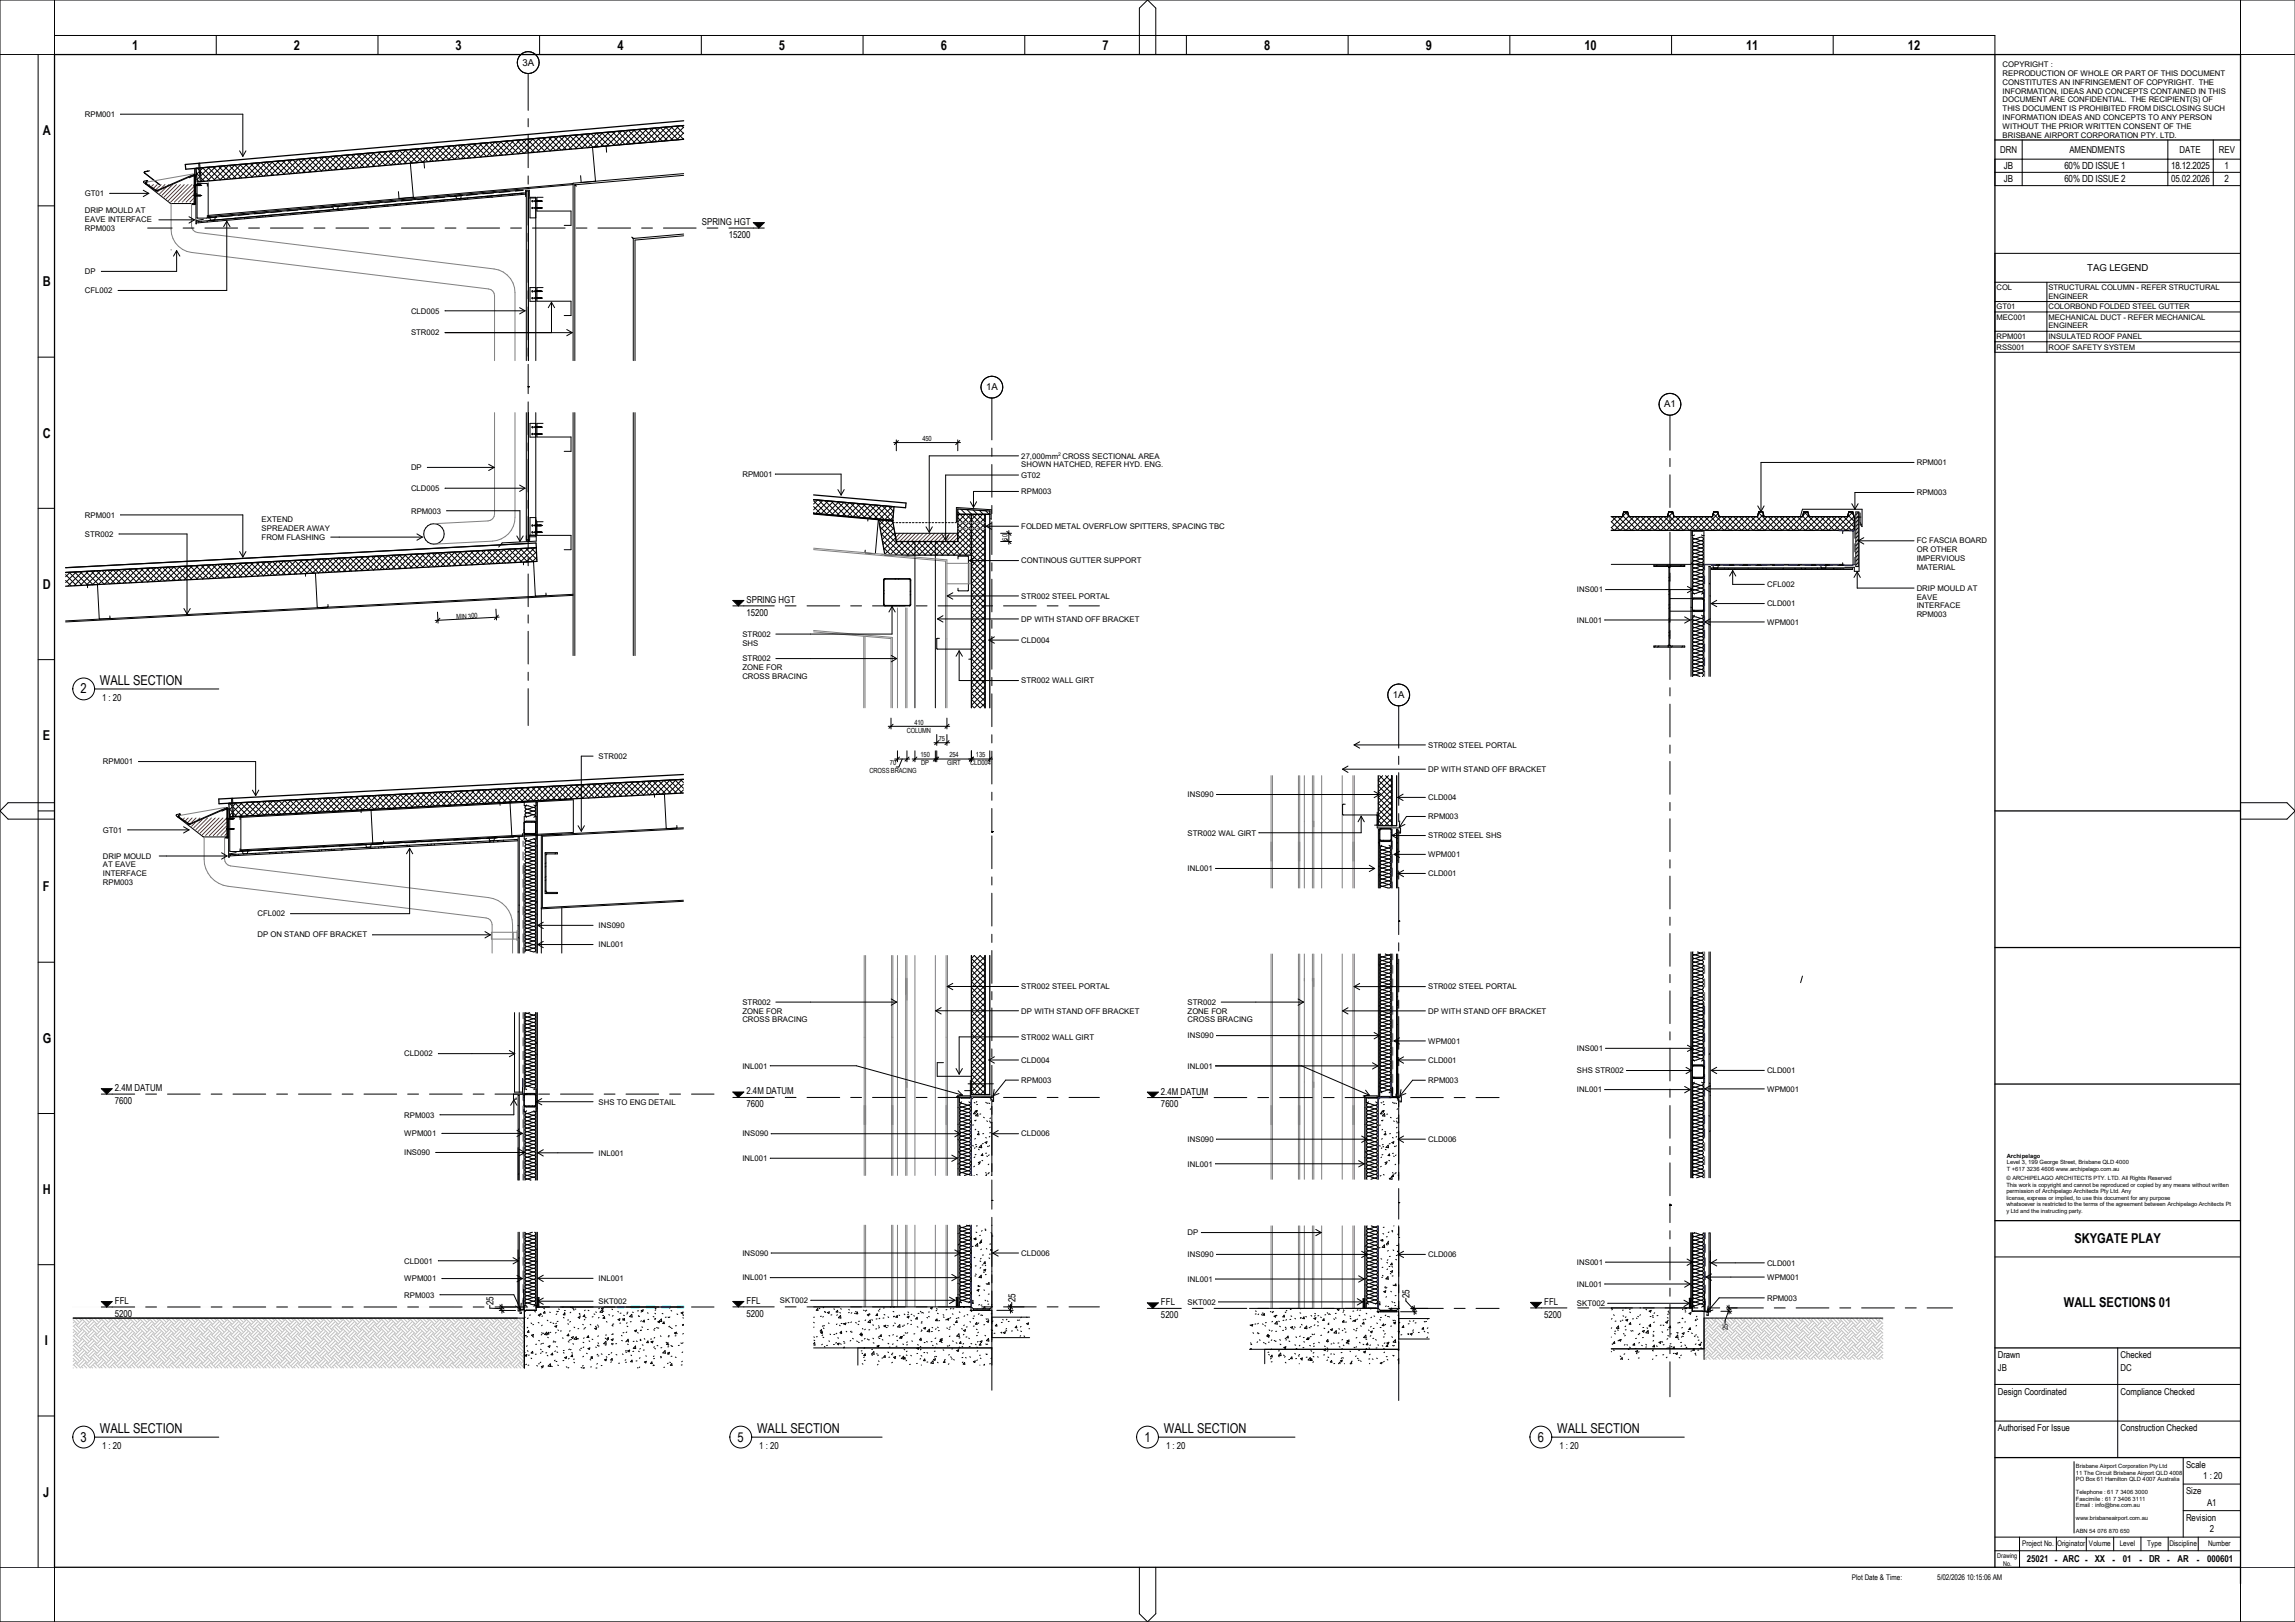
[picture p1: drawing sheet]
<svg xmlns="http://www.w3.org/2000/svg" width="841mm" height="594mm" viewBox="0 0 841 594" stroke-linecap="round" stroke-linejoin="round" font-family="sans-serif">
<defs><g id="words">
<g font-size="5">
<text x="48.4" y="18.2">1</text>
<text x="107.7" y="18.2">2</text>
<text x="167" y="18.2">3</text>
<text x="226.2" y="18.2">4</text>
<text x="285.5" y="18.2">5</text>
<text x="344.7" y="18.2">6</text>
<text x="404" y="18.2">7</text>
<text x="463.3" y="18.2">8</text>
<text x="522.5" y="18.2">9</text>
<text x="580.6" y="18.2">10</text>
<text x="639.9" y="18.2">11</text>
<text x="699.2" y="18.2">12</text>
<text x="15.7" y="49.5">A</text>
<text x="15.7" y="104.9">B</text>
<text x="15.7" y="160.3">C</text>
<text x="15.7" y="215.7">D</text>
<text x="36.6" y="250.8">WALL SECTION</text>
<text x="29.5" y="254">2</text>
<text x="15.7" y="271.1">E</text>
<text x="15.7" y="326.5">F</text>
<text x="15.7" y="381.9">G</text>
<text x="15.7" y="437.3">H</text>
<text x="760.2" y="455.4">SKYGATE PLAY</text>
<text x="756.4" y="478.7">WALL SECTIONS 01</text>
<text x="16.4" y="492.7">I</text>
<text x="36.6" y="524.8">WALL SECTION</text>
<text x="277.5" y="524.8">WALL SECTION</text>
<text x="426.5" y="524.8">WALL SECTION</text>
<text x="570.7" y="524.8">WALL SECTION</text>
<text x="29.5" y="528">3</text>
<text x="270.3" y="528">5</text>
<text x="419.4" y="528">1</text>
<text x="563.5" y="528">6</text>
<text x="15.9" y="548.1">J</text>
</g>
<g font-size="3.6">
<text x="734.4" y="61.9">JB</text>
<text x="756.5" y="61.9">60% DD ISSUE 1</text>
<text x="795.6" y="61.9">18.12.2025</text>
<text x="815.2" y="61.9">1</text>
<text x="734.4" y="66.8">JB</text>
<text x="756.5" y="66.8">60% DD ISSUE 2</text>
<text x="795.6" y="66.8">05.02.2026</text>
<text x="815.2" y="66.8">2</text>
<text x="180.8" y="478.1" transform="rotate(-90 180.8 478.1)">25</text>
<text x="372.1" y="477" transform="rotate(-90 372.1 477)">25</text>
<text x="516.6" y="475.5" transform="rotate(-90 516.6 475.5)">25</text>
</g>
<g font-size="3.5">
<text x="191.4" y="24.1">3A</text>
<text x="733" y="56.1">DRN</text>
<text x="758.4" y="56.1">AMENDMENTS</text>
<text x="798.7" y="56.1">DATE</text>
<text x="813.1" y="56.1">REV</text>
<text x="257.2" y="82.4">SPRING HGT</text>
<text x="267.1" y="87.1">15200</text>
<text x="764.8" y="99.2">TAG LEGEND</text>
<text x="361.4" y="143">1A</text>
<text x="609.9" y="149.2">A1</text>
<text x="273.6" y="220.8">SPRING HGT</text>
<text x="273.6" y="225.5">15200</text>
<text x="37.4" y="256.6">1 : 20</text>
<text x="510.5" y="255.7">1A</text>
<text x="42.1" y="399.6">2.4M DATUM</text>
<text x="273.6" y="400.9">2.4M DATUM</text>
<text x="425.4" y="400.9">2.4M DATUM</text>
<text x="42.1" y="404.3">7600</text>
<text x="273.6" y="405.5">7600</text>
<text x="425.4" y="405.6">7600</text>
<text x="42.1" y="477.6">FFL</text>
<text x="273.6" y="477.6">FFL</text>
<text x="425.4" y="478.1">FFL</text>
<text x="565.9" y="477.9">FFL</text>
<text x="42.1" y="482.3">5200</text>
<text x="273.6" y="482.2">5200</text>
<text x="425.4" y="482.8">5200</text>
<text x="565.9" y="482.6">5200</text>
<text x="732.1" y="497.5">Drawn</text>
<text x="777.1" y="497.5">Checked</text>
<text x="732.1" y="502">JB</text>
<text x="777.1" y="502">DC</text>
<text x="732.1" y="510.9">Design Coordinated</text>
<text x="777.1" y="510.9">Compliance Checked</text>
<text x="732.1" y="524.3">Authorised For Issue</text>
<text x="777.1" y="524.3">Construction Checked</text>
<text x="37.4" y="530.6">1 : 20</text>
<text x="278.3" y="530.6">1 : 20</text>
<text x="427.3" y="530.6">1 : 20</text>
<text x="571.5" y="530.6">1 : 20</text>
<text x="801.1" y="537.7">Scale</text>
<text x="807.4" y="541.7">1 : 20</text>
<text x="801.1" y="547.4">Size</text>
<text x="808.8" y="551.4">A1</text>
<text x="801.1" y="557.1">Revision</text>
<text x="809.8" y="561.1">2</text>
<text x="742.7" y="572.3">25021 - ARC -</text>
<text x="767.6" y="572.3">XX</text>
<text x="774.1" y="572.3">-</text>
<text x="778" y="572.3">01</text>
<text x="784.1" y="572.3">-</text>
<text x="787.5" y="572.3">DR</text>
<text x="794.1" y="572.3">-</text>
<text x="798" y="572.3">AR</text>
<text x="805.1" y="572.3">-</text>
<text x="808.8" y="572.3">000601</text>
</g>
<g font-size="2.9">
<text x="31.1" y="42.8">RPM001</text>
<text x="31.1" y="71.8">GT01</text>
<text x="31.1" y="100.4">DP</text>
<text x="31.1" y="107.4">CFL002</text>
<text x="150.6" y="114.9">CLD005</text>
<text x="150.6" y="122.9">STR002</text>
<text x="150.6" y="172.2">DP</text>
<text x="150.6" y="179.8">CLD005</text>
<text x="272.1" y="174.7">RPM001</text>
<text x="374.3" y="175">GT02</text>
<text x="31.1" y="189.6">RPM001</text>
<text x="150.6" y="188.1">RPM003</text>
<text x="31.1" y="196.6">STR002</text>
<text x="374.3" y="193.7">FOLDED METAL OVERFLOW SPITTERS, SPACING TBC</text>
<text x="374.3" y="219.3">STR002 STEEL PORTAL</text>
<text x="374.3" y="227.7">DP WITH STAND OFF BRACKET</text>
<text x="374.3" y="235.4">CLD004</text>
<text x="374.3" y="250.2">STR002 WALL GIRT</text>
<text x="523.4" y="273.9">STR002 STEEL PORTAL</text>
<text x="37.7" y="280">RPM001</text>
<text x="219.4" y="278">STR002</text>
<text x="523.4" y="282.7">DP WITH STAND OFF BRACKET</text>
<text x="435.2" y="292">INS090</text>
<text x="523.4" y="293">CLD004</text>
<text x="37.7" y="305">GT01</text>
<text x="523.4" y="300.1">RPM003</text>
<text x="435.2" y="306">STR002 WAL GIRT</text>
<text x="523.4" y="307">STR002 STEEL SHS</text>
<text x="523.4" y="313.9">WPM001</text>
<text x="435.2" y="319.1">INL001</text>
<text x="523.4" y="320.9">CLD001</text>
<text x="94.4" y="335.7">CFL002</text>
<text x="219.4" y="339.9">INS090</text>
<text x="94.4" y="343.4">DP ON STAND OFF BRACKET</text>
<text x="219.4" y="346.9">INL001</text>
<text x="374.3" y="362.3">STR002 STEEL PORTAL</text>
<text x="523.4" y="362.4">STR002 STEEL PORTAL</text>
<text x="272.1" y="368">STR002</text>
<text x="272.1" y="371.3">ZONE FOR</text>
<text x="374.3" y="371.2">DP WITH STAND OFF BRACKET</text>
<text x="435.2" y="368">STR002</text>
<text x="435.2" y="371.3">ZONE FOR</text>
<text x="523.4" y="371.3">DP WITH STAND OFF BRACKET</text>
<text x="272.1" y="374.5">CROSS BRACING</text>
<text x="435.2" y="374.5">CROSS BRACING</text>
<text x="374.3" y="380.8">STR002 WALL GIRT</text>
<text x="435.2" y="380.3">INS090</text>
<text x="523.4" y="382.3">WPM001</text>
<text x="374.3" y="389.2">CLD004</text>
<text x="523.4" y="389.3">CLD001</text>
<text x="272.1" y="391.4">INL001</text>
<text x="435.2" y="391.4">INL001</text>
<text x="577.9" y="393.1">SHS STR002</text>
<text x="374.3" y="396.6">RPM003</text>
<text x="523.4" y="396.6">RPM003</text>
<text x="219.4" y="404.5">SHS TO ENG DETAIL</text>
<text x="148.1" y="416.1">WPM001</text>
<text x="272.1" y="416.2">INS090</text>
<text x="374.3" y="416.2">CLD006</text>
<text x="435.2" y="418.3">INS090</text>
<text x="523.4" y="418.3">CLD006</text>
<text x="148.1" y="423.1">INS090</text>
<text x="219.4" y="423.2">INL001</text>
<text x="272.1" y="425.2">INL001</text>
<text x="435.2" y="427.3">INL001</text>
<text x="435.2" y="452.5">DP</text>
<text x="272.1" y="460">INS090</text>
<text x="374.3" y="460">CLD006</text>
<text x="435.2" y="460.5">INS090</text>
<text x="523.4" y="460.5">CLD006</text>
<text x="148.1" y="469.3">WPM001</text>
<text x="219.4" y="469.2">INL001</text>
<text x="272.1" y="468.9">INL001</text>
<text x="435.2" y="469.4">INL001</text>
<text x="148.1" y="475.2">RPM003</text>
<text x="219.4" y="477.6">SKT002</text>
<text x="435.2" y="477.8">SKT002</text>
<text x="577.9" y="478.4">SKT002</text>
<text x="709.9" y="578.7">5/02/2026 10:15:06 AM</text>
</g>
<g font-size="2.8">
<text x="733.9" y="24.5">COPYRIGHT :</text>
<text x="733.9" y="27.8">REPRODUCTION OF WHOLE OR PART OF THIS DOCUMENT</text>
<text x="733.9" y="31">CONSTITUTES AN INFRINGEMENT OF COPYRIGHT. THE</text>
<text x="733.9" y="34.2">INFORMATION, IDEAS AND CONCEPTS CONTAINED IN THIS</text>
<text x="733.9" y="37.5">DOCUMENT ARE CONFIDENTIAL. THE RECIPIENT(S) OF</text>
<text x="733.9" y="40.7">THIS DOCUMENT IS PROHIBITED FROM DISCLOSING SUCH</text>
<text x="733.9" y="43.9">INFORMATION IDEAS AND CONCEPTS TO ANY PERSON</text>
<text x="733.9" y="47.2">WITHOUT THE PRIOR WRITTEN CONSENT OF THE</text>
<text x="733.9" y="50.4">BRISBANE AIRPORT CORPORATION PTY. LTD.</text>
<text x="31.1" y="78.2">DRIP MOULD AT</text>
<text x="31.1" y="81.4">EAVE INTERFACE</text>
<text x="31.1" y="84.7">RPM003</text>
<text x="731.6" y="106.2">COL</text>
<text x="750.7" y="106.2">STRUCTURAL COLUMN - REFER STRUCTURAL</text>
<text x="731.6" y="113.3">GT01</text>
<text x="750.7" y="109.3">ENGINEER</text>
<text x="750.7" y="113.3">COLORBOND FOLDED STEEL GUTTER</text>
<text x="731.6" y="117.1">MEC001</text>
<text x="750.7" y="117.1">MECHANICAL DUCT - REFER MECHANICAL</text>
<text x="731.6" y="124.2">RPM001</text>
<text x="750.7" y="120.3">ENGINEER</text>
<text x="750.7" y="124.2">INSULATED ROOF PANEL</text>
<text x="731.6" y="128">RSS001</text>
<text x="750.7" y="128">ROOF SAFETY SYSTEM</text>
<text x="374.3" y="167.9">27,000mm CROSS SECTIONAL AREA</text>
<text x="374.3" y="171.2">SHOWN HATCHED, REFER HYD. ENG.</text>
<text x="702.4" y="170.4">RPM001</text>
<text x="374.3" y="181">RPM003</text>
<text x="702.4" y="181.4">RPM003</text>
<text x="95.9" y="191.2">EXTEND</text>
<text x="95.9" y="194.4">SPREADER AWAY</text>
<text x="95.9" y="197.7">FROM FLASHING</text>
<text x="702.4" y="199.1">FC FASCIA BOARD</text>
<text x="702.4" y="202.3">OR OTHER</text>
<text x="374.3" y="206.3">CONTINOUS GUTTER SUPPORT</text>
<text x="702.4" y="205.5">IMPERVIOUS</text>
<text x="702.4" y="208.8">MATERIAL</text>
<text x="647.6" y="215.1">CFL002</text>
<text x="577.9" y="217">INS001</text>
<text x="702.4" y="216.3">DRIP MOULD AT</text>
<text x="702.4" y="219.6">EAVE</text>
<text x="647.6" y="222">CLD001</text>
<text x="702.4" y="222.8">INTERFACE</text>
<text x="702.4" y="226.1">RPM003</text>
<text x="272.1" y="233.2">STR002</text>
<text x="577.9" y="228.1">INL001</text>
<text x="647.6" y="228.8">WPM001</text>
<text x="272.1" y="236.4">SHS</text>
<text x="272.1" y="242.2">STR002</text>
<text x="272.1" y="245.4">ZONE FOR</text>
<text x="272.1" y="248.7">CROSS BRACING</text>
<text x="37.7" y="317.7">AT EAVE</text>
<text x="37.7" y="314.5">DRIP MOULD</text>
<text x="37.7" y="320.9">INTERFACE</text>
<text x="37.7" y="324.2">RPM003</text>
<text x="148.1" y="386.9">CLD002</text>
<text x="577.9" y="385">INS001</text>
<text x="647.6" y="393.1">CLD001</text>
<text x="577.9" y="400.1">INL001</text>
<text x="647.6" y="399.8">WPM001</text>
<text x="148.1" y="409.3">RPM003</text>
<text x="148.1" y="462.8">CLD001</text>
<text x="577.9" y="463.3">INS001</text>
<text x="647.6" y="463.5">CLD001</text>
<text x="577.9" y="471.3">INL001</text>
<text x="647.6" y="468.8">WPM001</text>
<text x="285.8" y="477.3">SKT002</text>
<text x="647.6" y="476.4">RPM003</text>
<text x="741" y="566.2">Project No.</text>
<text x="753.9" y="566.2">Originator</text>
<text x="765.5" y="566.2">Volume</text>
<text x="776.8" y="566.2">Level</text>
<text x="786.9" y="566.2">Type</text>
<text x="795" y="566.2">Discipline</text>
<text x="809.2" y="566.2">Number</text>
<text x="678.6" y="578.9">Plot Date &amp; Time:</text>
</g>
<g font-size="2.6">
<text x="338" y="161.5">450</text>
<text x="369.2" y="198" transform="rotate(-90 369.2 198)">60</text>
<text x="167.3" y="226.8" transform="rotate(-3 167.3 226.8)">MIN 300</text>
<text x="332.3" y="268.4">COLUMN</text>
<text x="335.1" y="265.4">410</text>
<text x="344" y="271.4">75</text>
<text x="326.1" y="280.3">70</text>
<text x="337.3" y="277.4">150</text>
<text x="337.6" y="280.3">DP</text>
<text x="347.1" y="280.3">GIRT</text>
<text x="347.9" y="277.4">254</text>
<text x="355.6" y="280.3">CLD004</text>
<text x="357.6" y="277.4">135</text>
<text x="318.6" y="283.3">CROSS BRACING</text>
<text x="633.1" y="487" transform="rotate(-90 633.1 487)">25</text>
</g>
<g font-size="2.4">
<text x="731.9" y="570.6">Drawing</text>
<text x="734.1" y="573.4">No.</text>
</g>
<g font-size="2.1">
<text x="735.4" y="424.1">Archipelago</text>
<text x="735.4" y="426.5">Level 3, 199 George Street, Brisbane QLD 4000</text>
<text x="735.4" y="428.9">T +617 3236 4606 www.archipelago.com.au</text>
<text x="735.2" y="432.2">© ARCHIPELAGO ARCHITECTS PTY. LTD. All Rights Reserved</text>
<text x="735.2" y="434.6">This work is copyright and cannot be reproduced or copied by any means without written</text>
<text x="735.2" y="437">permission of Archipelago Architects Pty Ltd. Any</text>
<text x="735.2" y="439.4">license, express or implied, to use this document for any purpose</text>
<text x="735.2" y="441.7">whatsoever is restricted to the terms of the agreement between Archipelago Architects Pt</text>
<text x="735.2" y="444.1">y Ltd and the instructing party.</text>
<text x="760.7" y="537.7">Brisbane Airport Corporation Pty Ltd</text>
<text x="760.7" y="540.1">11 The Circuit Brisbane Airport QLD 4008</text>
<text x="760.7" y="542.5">PO Box 61 Hamilton QLD 4007 Australia</text>
<text x="760.7" y="547.2">Telephone : 61 7 3406 3000</text>
<text x="760.7" y="549.6">Fascimile : 61 7 3406 3111</text>
<text x="760.7" y="552">Email : info@bne.com.au</text>
<text x="760.7" y="556.8">www.brisbaneairport.com.au</text>
<text x="760.7" y="561.6">ABN 54 076 870 650</text>
</g>
<text font-size="1.9" x="387.8" y="167.2">2</text>
</g></defs>
<g fill="none" stroke="#f00" stroke-width=".37">
<path d="M54.8 67.6l-.2 .3M56.2 67.6l-.8 .8M57.6 67.6l-1.4 1.4M58.4 69.6l-.7 .7M59.1 67.6l-2 2M60.5 67.6l-1.6 1.6M61 68.5l-2.5 2.5M61.8 67.6l-.4 .5M63.3 67.6l-4 4M64.7 67.6l-4.6 4.6M66.1 67.6l-5.2 5.2M67.5 67.6l-5.8 5.8"/>
<path d="M68.9 67.6l-6.4 6.4M70.4 67.6l-6.5 6.4M71.2 68.2l-5.8 5.8M71.2 69.6l-4.4 4.4M71.2 71l-3 3M71.2 72.4l-1.6 1.6M71.2 73.9l-.2 .1"/>
</g>
<g fill="none" stroke="#000" stroke-width=".37">
<path d="M72.8 59.8h.4l.5 6.7h-.3zM90.7 60l-5.5 5.5M91.8 59.9l4.6 4.6M93 59.8l-5.5 5.5M93.7 59.7l4.6 4.6M95.3 59.6l-5.5 5.5M95.7 59.6l4.6 4.6M99.6 59.2l4.6 4.6M100 59.2l-5.5 5.5-4.7-4.6M102.3 59l-5.5 5.5M103.5 58.9l4.6 4.6M104.6 58.8l-5.5 5.5"/>
<path d="M105.4 58.7l4.6 4.6M107 58.6l-5.5 5.5M107.4 58.5l4.6 4.7M111.3 58.2l4.6 4.6M111.6 58.2l-5.5 5.5-4.6-4.6M113.2 58l4.7 4.7M114 58l-5.5 5.5M115.2 57.9l4.6 4.6M116.3 57.7l-5.5 5.5M117.1 57.7l4.7 4.6M118.6 57.6l-5.5 5.5M119.1 57.5l4.6 4.6"/>
<path d="M120.9 57.4l-5.5 5.5M121 57.4l4.6 4.6M123 57.2l4.6 4.6M123.2 57.2l-5.5 5.5M124.9 57l4.6 4.6M125.6 56.9l-5.5 5.5M126.9 56.8l4.6 4.6M127.9 56.7l-5.5 5.5M128.8 56.6l4.6 4.7M130.2 56.5l-5.5 5.5M130.8 56.5l4.6 4.6M132.5 56.3l-5.5 5.6"/>
<path d="M132.7 56.3l4.6 4.6M134.7 56.1l4.6 4.6M134.9 56.1l-5.5 5.5M136.7 56l4.6 4.6M137.2 55.9l-5.5 5.5M138.6 55.8l4.6 4.6M139.5 55.7l-5.5 5.5M140.5 55.6l4.7 4.6M141.9 55.5l-5.5 5.5M142.5 55.5l4.6 4.6M144.2 55.3l-5.5 5.5M144.4 55.3l4.7 4.6"/>
<path d="M146.4 55.1l4.6 4.6M146.5 55.1l-5.5 5.5M148.3 55l4.7 4.6M148.8 54.9l-5.5 5.5M151.2 54.7l-5.5 5.5M152.2 54.6l4.6 4.6M153.5 54.5l-5.5 5.5M154.2 54.4l4.6 4.7M155.8 54.3l-5.5 5.5M156.1 54.3l4.6 4.6M158.1 54.1l4.6 4.6M158.1 54.1l-5.5 5.5"/>
<path d="M160 53.9l4.7 4.6M160.4 53.9l-5.5 5.5-4.6-4.6M162 53.8l4.6 4.6M162.8 53.7l-5.5 5.5M164 53.6l4.6 4.6M165.1 53.5l-5.5 5.5M165.9 53.4l4.6 4.6M167.4 53.3l-5.5 5.5M167.9 53.3l4.6 4.6M171.7 52.9l4.7 4.6M172.1 52.9l-5.5 5.5M173.7 52.7l4.6 4.7"/>
<path d="M174.4 57.7l-4.6-4.6-5.5 5.5M174.4 52.7l-5.5 5.5M175.6 52.5l4.7 4.7M176.7 52.5l-5.5 5.5M177.6 52.4l4.6 4.6M179.1 52.2l-5.5 5.5M179.5 52.2l4.6 4.6M181.4 52.1l-5.5 5.5M181.5 52l4.6 4.6M183.4 51.9l4.6 4.6M183.7 51.9l-5.5 5.5M185.4 51.7l4.6 4.6"/>
<path d="M186.1 51.6l-5.5 5.6M187.4 51.5l4.6 4.6M188.3 51.4l-5.5 5.5M189.3 51.4l4.6 4.6M190.7 51.2l-5.5 5.5M191.3 51.2l4.6 4.6M193 51l-5.5 5.5M193.2 51l4.6 4.6M195.2 50.8l4.6 4.7M195.3 50.8l-5.5 5.5M197.1 50.7l4.6 4.6M197.7 50.6l-5.5 5.5"/>
<path d="M199.1 50.5l4.6 4.6M200 50.4l-5.5 5.5M201 50.3l4.6 4.7M202.3 50.2l-5.5 5.5M202.9 50.2l4.7 4.6M204.6 50l-5.5 5.5M204.9 50l4.6 4.6M206.8 49.8l4.7 4.6M207 49.8l-5.5 5.5M208.8 49.7l4.6 4.6M209.3 49.6l-5.5 5.5M211.6 49.4l-5.5 5.5"/>
<path d="M212.7 49.3l4.6 4.6M214 49.2l-5.6 5.5M214.7 49.2l4.6 4.6M216.3 49l-5.5 5.5M216.6 49l4.6 4.6M220.5 48.6l4.6 4.7M220.9 48.6l-5.5 5.5-4.7-4.6M222.1 53.5l.2 2.3M222.5 48.5l4.6 4.6M223.2 53.4l-4.6-4.6-5.5 5.5M223.2 48.4l-5.5 5.5M224.4 48.3l4.6 4.6"/>
<path d="M225.6 48.2l-5.6 5.5M226.4 48.1l4.6 4.6M227.9 48l-5.5 5.5M228.3 47.9l4.6 4.6M232.2 47.6l4.6 4.6M232.5 47.6l-5.5 5.5M234.1 47.4l4.7 4.6M234.9 52.4l-4.7-4.6-5.5 5.5M234.9 47.4l-5.5 5.5M236.1 47.2l4.6 4.7M237.2 47.2l-5.5 5.5M238.1 47.1l4.6 4.6"/>
<path d="M239.5 46.9l-5.5 5.6M240 46.9l4.6 4.6M241.9 46.7l-5.6 5.5M242 46.7l4.6 4.7M243.9 46.6l4.6 4.6M244.2 46.6l-5.5 5.5M245.9 46.4l4.6 4.6M246.5 46.4l-5.5 5.5M247.8 46.2l2.7 2.7M248.8 46.1l-5.5 5.5M249.8 46.1l.7 .7M250.5 46.6l-4.8 4.8"/>
<path d="M250.5 48.7l-2.5 2.5M250.5 50.8l-.2 .2M250.5 51l-33.4 2.9 1.1 12.5-5.2 .4-.2-2.5M52.9 63.3h.1M52.9 63l.1 .4 5.4 4.2M53 62.9l-.1 .1M53 63h.1M53 62.9h.1M53.1 62.8l-.1 .5 5.5 4.3M53.6 67.1v.1M53.8 66.1l.3 .1-.2 .5M54.1 62.7l-1 .1"/>
<path d="M54.1 62.7h.1M54.2 62.7l-1.1 .3M54.2 62.7h.1M54.8 62.6l-.7 .1M69.3 65.1l1.6-.7 .3 .2v10l-8.7-.1-9.9-7.8 .2-.4 1-.2M70.9 71.6h3.1M70.9 67.9h3.1M71.2 71h.2M71.2 67.7v.4M71.2 71.4v.4M71.2 71.4h.1M71.2 71.8h.1"/>
<path d="M71.2 71.5l.1 .1M71.2 67.7h.1M71.2 68.1h.1M71.2 67.8h.1M71.3 71.4l.1 .1M71.3 67.7l2.4 .2h-.2M71.3 71.6l-.1 .1M71.3 67.9h-.1M71.4 61.7v2.2M71.4 63.9l.2 .4v10.3l-.3 .3h-.9v-.2l1-.2-.2-10.3-13.6 5.8-4.3-2.7 .5-1.1M71.4 63.9l-.4-.1-13.4 5.9-4-2.5 .4-.9-.2-.1M71.4 71.7l-.1 .1"/>
<path d="M71.4 71.5h.1M71.4 67.9l-.1 .2M71.5 61.7v2.3M71.5 67.9v.1M71.5 67.8v.1M71.6 71.5l-.1 .1M71.6 67.8h.1M71.6 71.5h.4l-.2 .2M71.6 71.5l-.1 .2M71.6 67.8l-.1 .2M71.7 71.7h.1M71.7 67.9h.1"/>
<path d="M71.8 67.8h.1M71.8 71.5l-.2 .2M71.8 67.8l-.4 .1M71.8 68.2v13.8h.3v-1.2l2.4-.5M71.8 71.7h.1M71.8 67.9h.1M71.9 67.8h.1M71.9 71.5l-.2 .2M71.9 67.8l-.1 .2M72 67.8h.1M72 63.5l1.2 1.2-1 1.1 .8 .8M72 67.9v.1"/>
<path d="M72 67.8l-.2 .1M72.1 61.6l-.3 .3M72.1 71.7l1-.2-.2 .2M72.1 67.9v.1M72.1 67.8l-.1 .2M72.2 71.5h.1M72.2 67.8h.1M72.2 71h-.6M72.2 71.5l-.2 .2M72.3 61.6l.7 .8M72.3 67.9v.1M72.3 67.8l-.2 .2"/>
<path d="M72.4 67.8l-.1 .2M72.4 71.5l-.1 .2M72.5 67.8l-.1 .1M72.5 67.9l.1 .1M72.6 71.5l-.2 .2M72.6 67.9l.1 .1M72.7 67.8h.1M72.7 71.5l-.2 .2M72.7 67.8l-.1 .2M72.8 67.8h.1M72.8 71.5l-.2 .2M72.8 67.8l-.1 .2"/>
<path d="M72.9 71.7h.1M72.9 67.9h.1M72.9 67.8h.1M72.9 71.5l-.1 .2M72.9 67.8l-.1 .2-.8-.1M73.1 67.8h.1M73.1 62.8l-1.1 1M73.1 67.9v.1M73.1 67.8l-.2 .2M73.2 71.7l.5-.1-.2 .1M73.2 67.9v.1M73.2 67.8l-.1 .2"/>
<path d="M73.2 71.5h.1M73.2 67.8h.1M73.2 71.5l-.1 .2M73.3 67.9v.1M73.3 67.8l-.1 .2M73.4 62.8l3.5 3.4M73.4 67.8l-.1 .2M73.5 71.5l-.2 .2M73.5 71.6l-.1 .1M73.5 67.9h-.5M73.6 65.1l1.3 1.3M74.2 61.4l4.6 4.6"/>
<path d="M74.4 61.4l-1 1M76 68.2l-.2-1h-3.3l-.3 .2 .1 12.4h3.6l.1-.9M76.2 61.3l4.6 4.6M76.3 67v12.7M76.4 79.7v.1M76.4 79.8h.1M76.8 61.2l-3.2 3.2M76.8 79.7h.1M76.8 79.7h-.4M78.1 61.1l4.6 4.6M78.9 79.5l-.2 1.1-1.4 .1-.4-1M78.9 79.5h.1"/>
<path d="M78.9 79.5h.4l-2.9 .3M79.1 61l-5.4 5.3M80.1 60.9l4.6 4.6M81.4 60.8l-5.5 5.5M82 60.7l4.6 4.7M83.7 60.6l-5.5 5.5M83.9 60.6l4.7 4.6M85.2 79l-4 .4M85.9 60.4l4.7 4.6M86 80h.1M86.1 60.4l-5.5 5.5M86.2 79.9l-.1 .1"/>
<path d="M87.9 60.2l4.6 4.7M88.3 79.8h.1M88.3 60.2l-5.4 5.5M89.5 79.9l.2 .2M91.2 78.5l-4 .4M94.1 79.7v.1M96.1 79.2h.3M97.2 79l.2 .3M97.2 78l-4 .3M99.1 79.2h.4M99.6 79.1l-.1 .2M102.2 64l-4.5-4.6-5.5 5.5"/>
<path d="M103.2 77.5l-4 .3M106.3 78.5l.1 .2M109.1 76.9l-3.9 .4M110.3 78.1h.4M111.9 78.1l-.1 .1M114 77.6l.1 .3M114 63l-4.7-4.6-5.5 5.5M115.1 76.4l-4 .4M116.2 77.4l.2 .3M117 77.5l-.2 .2M120.5 77.1h.3M121.1 75.9l-4 .3"/>
<path d="M121.9 75.7l-.3 .1M121.9 75.7l.1 .1M123.9 75.6l-.2 1.1-1.4 .1-.3-1M123.9 75.6h.1M124 75.6h.3M124 76.6l.1 .2M125.3 76.9l.1 .1M127.1 75.4l-4 .3M127.9 76.8h.1M128.5 76.2l.1 .3M129.3 76.4l-.1 .3M130.6 76.1h.4"/>
<path d="M133.1 74.8l-4 .4M133.7 76.1h.3M134.4 75.8l-.2 .3M135.7 76.1h.2M136.6 75.9v.1M139 74.3l-4 .4M140.8 75.2v.1M142.1 75.4l.1 .2M144.3 75.3l.1 .1M144.9 75.1h.3M145 73.8l-4 .3M145.3 75.1l-.1 .2"/>
<path d="M146.7 74.7l-.1 .3M149 74.8l-.1 .2M151 73.3l-4 .3M151.7 74.2l-.1 .2M152 74.4l.2 .2M154 74.2l-.1 .3M155 74.1h.4M155.6 61.6l-.2-2.2-5 .4 1.1 12.4-5.3 .5-.2-2.5M156.5 74.1l.2 .2M157 72.7l-4 .4M159.7 73.5l.2 .2M161.3 73.7l-.1 .2"/>
<path d="M162.7 73.4l-.1 .3M164 73.2v.1M165.2 73.1h.3M166.4 73.2l-.2 .2M167 71.8h.1M167 71.8h-.3M168.2 73.1h.4M168.8 72.9l.2 .3M168.9 71.7l-4 .4M169 71.6h.1M169 71.6h.4M169 71.6l-.2 1.1-1.4 .1-.4-1"/>
<path d="M170.3 73.1h.3M171.4 72.5l-.1 .3M174.9 71.2l-4 .3M176.5 72.1l.1 .2M178.7 71.8l.2 .3M178.7 72.1l-.1 .2M179.4 72.1h.3M180.1 71.7l-.1 .3M180.1 72.2h.1M183.8 71.5l-.2 .3M186.6 71.2h.1M187.8 71.3l.1 .2"/>
<path d="M188.8 71l-.1 .1M189.6 71h.3M191 70.8l.1 .2M191.7 69.6l-115.3 10.1M191.7 69.7l-2.9 .3M192.6 72v-2.3h1.4v2.3M193.6 72.5h2.7M194.9 73.5l.5 .2-.2 .2zM194.9 76l.5 .2-.2 .2zM195.7 76.2h3.1M195.7 73.7h3.1M196.1 76.1v.1"/>
<path d="M196.1 73.6h.1M196.2 73.6v.1M196.2 73.7h-.1M196.3 79.8h-2.1v-7.5h2.1v59.8M196.4 76l-.1 .2M196.4 73.5v.1M196.4 76v.1M196.4 73.5l-.1 .2M196.4 76.2h.1M196.4 73.7h.1M196.5 76.1h.1M196.5 76.1l-.4 .3v-.5l2.5 .3h-.2"/>
<path d="M196.5 73.5l-.2 .2M196.5 73.5v.1M196.6 76.1h.1M196.6 73.7h.1M196.6 76.1l-.2 .1M196.6 73.5v.1M196.6 73.5l-.1 .2M196.6 73.6l-.5-.2v.5l2.2-.3M196.7 73.7h.1M196.7 76.1l-.1 .1M196.8 76.1h.1M196.8 73.6h.1"/>
<path d="M196.8 73.6l-.2 .1M196.8 73.7h.1M196.8 76.1l-.1 .1M196.8 73.5l-.1 .2M196.8 73.5l.1 .1M196.9 73.6h.8M197 73.7h.1M197 76.1l-.2 .1M197 73.6l-.2 .1M197.1 76.1l-.1 .1M197.1 73.5l-.1 .2M197.1 73.5v.1"/>
<path d="M197.2 76.1l-.1 .1M197.2 73.5l-.1 .2M197.2 73.5l.1 .1M197.4 76.1h.1M197.4 76.1l-.2 .1M197.4 73.5l-.1 .2M197.4 73.5v.1M197.5 76.2h.1M197.5 73.7h.1M197.5 76.1h.1M197.5 76.1l-.1 .2-.8-.1M197.5 73.5l-.1 .2"/>
<path d="M197.5 73.5v.1M197.7 76.1h.1M197.7 73.7h.1M197.7 76.1l-.2 .1M197.7 73.5v.1M197.7 73.5l-.2 .2M197.8 73.7h.1M197.8 76.1l-.1 .2 .6-.2M197.8 73.5l-.1 .2M197.8 76.1h.1M197.8 73.6h.1M197.9 73.7h.1"/>
<path d="M197.9 76.1l-.1 .1M198 76.1h.1M198 73.6h.1M198 73.6l-.2 .1M198 73.7h.1M198 73.5l-.1 .2M198 76.1l-.1 .1M198 73.5l.1 .1M198.1 73.6h.3M198.2 73.5l-.2 .2M198.2 76.1l-.2 .1M198.2 73.5v.1"/>
<path d="M198.2 76.2h.1M198.2 73.7h.1M198.4 76.2h-.2M198.4 73.7l-.1 .1M198.4 73.6l.2 .1h-.2M199 72.3h-2.2v5h12.5v5.3h-2.5M210 67.2l-133.8 11.7M210 67.6l-133.7 11.7M210.7 67.7h.1M210.7 67.7l.5 .5M210.7 67.7v64.4M250.5 64.2l-39.8 3.5"/>
<path d="M250.5 63.6l-40.5 3.5v65M72.5 81.2l120-10.5 .1 .4-120 10.5zM73.8 81v.1M75.8 81.2h.3M78.2 80.6l.2 .3M79.6 81h.1M85.9 80.2h.4M231.5 86.8l.6 .5M232.1 87.3h.1M232.1 87.3v44.8M250.5 86.4l-17.8 1.5v44.2M250.5 85.7l-18.4 1.6"/>
<path d="M194.9 106.6l.5 .1-.5 .2zM194.9 109.1l.5 .1-.5 .1zM195.7 109.2h3.1M195.7 106.7h3.1M196.1 106.6v.2M196.1 109.1l.1 .1M196.2 109.2h.1M196.2 109.2l-.1 .1M196.3 109.3h.1M196.3 105.3h-2.1v5.1h2.1M196.4 109.1h.1M196.4 109.1l-.3 .3v-.4l.5 .1"/>
<path d="M196.4 106.6l-.1 .1M196.4 109.3h.1M196.4 106.8h.1M196.5 106.6h.1M196.5 106.6l-.4 .3v-.4l.2 .1M196.5 109.1h.1M196.5 109.1l-.2 .2M196.6 106.6h.1M196.6 109.1h.1M196.6 109.3h.1M196.6 109.1l-.1 .2M196.6 106.6l-.2 .2"/>
<path d="M196.7 106.6l-.1 .2M196.7 106.8h.1M196.7 109.3h.1M196.8 109.1h.1M196.8 109.1l-.2 .2M196.8 109.3h.1M196.8 109.1l-.1 .2M196.9 109.1h.8M197 109.3h.1M197 109.1l-.2 .2M197 106.6h.1M197.1 106.6l-.1 .2"/>
<path d="M197.1 109.1l-.1 .2M197.1 109.1h.1M197.1 106.6h.1M197.2 109.1l-.1 .2M197.2 109.3h.1M197.2 109.1h.1M197.3 106.6l-.2 .2M197.4 106.6h.1M197.4 109.1h.1M197.4 109.1l-.1 .2M197.4 106.6l-.2 .2M197.5 109.3h.1"/>
<path d="M197.5 106.8h.1M197.5 106.6h.1M197.5 109.1h.1M197.5 109.1l-.1 .2h-.8M197.5 106.6l-.1 .2h-.8M197.6 109.3h.7M197.7 106.6h.1M197.7 109.1h.1M197.7 109.3h.1M197.7 109.1l-.2 .2M197.7 106.6l-.2 .2M197.8 106.6l-.1 .2h.5v-.2"/>
<path d="M197.8 109.3h.1M197.8 109.1l-.1 .2M197.8 109.1h.1M197.8 106.6h.1M197.9 106.6l-.1 .2M197.9 109.3h.1M198 109.1h.1M198 109.1l-.2 .2M198 106.6h.1M198 109.3h.1M198 109.1l-.1 .2M198.1 109.1h.3"/>
<path d="M198.1 106.6l-.2 .2M198.2 106.6l-.2 .2M198.2 109.3h.1M198.2 109.1l-.2 .2M198.2 109.1h.1M198.2 106.8h.1M198.3 109.1l-.1 .2M198.3 106.6h.1M198.4 109.2l-.1 .1M198.4 109.1l.2 .1-.2 .1M198.4 106.7l-.2 .1M198.4 106.6l.2 .1-.2 .1"/>
<path d="M199 105.3h-2.2v5h12.5v5.3h-2.5M192.9 132.1v-62.1h.7v62.1"/>
</g>
<path d="M62.7 74.6v9.4a8.5 8.5 0 0 0 7.4 8.5l108.9 13.3a2.47 2.47 0 0 1 2.2 2.5v23.8M70.2 74.6v8.1a2.56 2.56 0 0 0 2.2 2.5l108.7 13.3a8.8 8.8 0 0 1 7.6 8.7v24.9M70.8 63.7l-16.9 3M62.7 91.5h.1" fill="none" stroke="#7f7f7f" stroke-width=".37"/>
<path d="M250.5 46l-177.2 15.5M250.5 44.2l-182.6 16 .2 1.8 4.8-.4h-1.1l.5 5 178.2-15.6" fill="none" stroke="#000" stroke-width=".47"/>
<g fill="#fff">
<path d="M24 200.6h172.8v14.1h-172.8z"/>
<path d="M192.9 151.1h.7v46.6h-.7z"/>
</g>
<g fill="none" stroke="#000" stroke-width=".37">
<path d="M192.9 151.1v47h.9v-.3M193.6 151.1v46.7h.5v-1.8h1.8M194.9 156.3l.3-.1 .2 .3-.2 .2zM194.9 158.8l.3-.1 .2 .3-.2 .2zM195.7 159h3.1M195.7 156.5h3.1M196.1 156.3v.3l.2-.1M196.1 156.3v.3M196.1 158.8l.1 .1M196.1 156.3l.2 .1M196.2 158.9v.1M196.2 159h-.1"/>
<path d="M196.3 158.9l-.2-.1v.3l.2-.1M196.3 159h.1M196.3 155.1h-2.1v5h2.1M196.3 151.1v45.5h-2.7M196.4 158.8h.1M196.4 156.3h.1M196.4 156.3l-.1 .3 .3-.2-.2 .1M196.4 158.8l-.1 .2M196.4 156.3v.1M196.4 159h.1M196.4 156.5h.1M196.5 158.8l-.2 .2"/>
<path d="M196.5 158.8v.1M196.5 158.9h.1M196.6 158.8l-.1 .2M196.6 158.8v.1M196.6 159h.1M196.7 159h.1M196.8 158.9h.1M196.8 156.4h.1M196.8 156.4l-.2 .1M196.8 158.9l-.2 .1M196.8 158.8l-.1 .2M196.8 158.8l.1 .1"/>
<path d="M196.8 159h.1M196.9 158.9h.8M197 159h.1M197 158.9l-.2 .1M197 156.4l-.2 .1M197.1 158.8v.2M197.1 158.8l-.1 .2M197.1 156.4l-.1 .1M197.2 159h.1M197.3 156.4l-.2 .2M197.4 158.8l-.1 .2M197.4 156.4l-.3 .1"/>
<path d="M197.4 158.8v.1M197.5 159h.1M197.5 156.5h.1M197.5 158.8l-.1 .2h-.8M197.5 156.4l-.1 .1M197.5 158.8v.1M197.6 159h.7M197.7 158.8l-.2 .2M197.7 156.4l-.2 .1M197.7 158.8v.1M197.7 159h.1M197.7 156.4l-1 .1"/>
<path d="M197.8 158.8l-.1 .2M197.8 159h.1M197.8 158.9h.1M197.8 156.4h.1M197.8 156.4l-.1 .1M197.9 159h.1M198 158.9h.1M198 156.4h.1M198 156.4l-.2 .1M198 158.9l-.2 .1M198 158.8l-.1 .2M198 158.8l.1 .1"/>
<path d="M198 159h.1M198.1 158.9h.3M198.2 159h.1M198.2 158.8l-.2 .2M198.2 158.8v.1M198.2 156.4l-.2 .1M198.2 156.6h.1M198.2 156.5v.1M198.3 158.9l-.1 .1M198.3 156.4l-.1 .1M198.4 159h-.1M198.4 158.9l.2 .1h-.2"/>
<path d="M198.4 156.4l-.5 .1M198.4 156.4l.2 .1-.3 .1M199 155.1h-2.2v5h12.5v5.2h-2.5M210 151.1v89M210.7 151.1v89M232.1 151.1v89M232.7 151.1v89M192.9 197.7h.7M193.5 199.1l-169.5 8.8M194.9 192.3l.5 .1-.2 .3zM194.9 194.8l.5 .2-.5 .1zM195.7 194.9h3.1"/>
<path d="M195.7 192.4h3.1M196.1 192.4v.1M196.1 194.9v.1M196.3 192.5l-.2 .2v-.5l2.5 .2-.2 .1M196.3 195l-.2 .2v-.5l2.5 .2-.2 .1M196.3 195v.1M196.3 192.5v.1M196.3 189.6h-2.1v6.5h2.1M196.4 194.9h-.1M196.4 192.4h-.1M196.4 195h.1M196.4 192.5h.1"/>
<path d="M196.4 195l.1 .1M196.4 192.5l.1 .1M196.5 194.9h.1M196.5 192.4h.1M196.5 194.9l-.2 .2M196.5 192.4l-.2 .2M196.5 190.5v7.7l-12.5 .6-1.2 1.6M196.6 194.9h.1M196.6 192.4h.1M196.6 192.5v.1M196.6 195v.1M196.6 194.9l-.1 .2"/>
<path d="M196.6 192.4l-.1 .2M196.7 192.5v.1M196.7 195v.1M196.7 194.9l-.1 .2M196.7 192.4l-.1 .2M196.8 194.9h.1M196.8 192.4h.1M196.8 192.5v.1M196.8 195v.1M196.8 194.9l-.1 .2M196.8 192.4l-.1 .2M197 192.5v.1"/>
<path d="M197 195v.1M197 194.9l-.2 .2M197 192.4l-.2 .2M197.1 194.9l-.1 .2M197.1 192.4l-.1 .2M197.2 194.9l-.1 .1M197.2 195l.1 .1M197.2 192.4l-.1 .1M197.2 192.5l.1 .1M197.4 194.9h.1M197.4 192.4h.1M197.4 194.9l-.1 .2"/>
<path d="M197.4 192.4l-.1 .2M197.5 195h.1M197.5 192.5h.1M197.5 194.9h.1M197.5 192.4h.1M197.5 194.9l-.1 .2-.8-.1M197.5 192.4l-.1 .2-.8-.1M197.6 195h.6M197.6 192.5h.6M197.7 194.9h.1M197.7 192.4h.1M197.7 192.5v.1"/>
<path d="M197.7 195v.1M197.7 194.9l-.2 .2M197.7 192.4l-.2 .2M197.8 192.5v.1M197.8 195v.1M197.8 194.9l-.1 .2M197.8 192.4l-.1 .2M197.8 194.9h.1M197.8 192.4h.1M197.9 192.5v.1M197.9 195v.1M197.9 194.9l-.1 .2"/>
<path d="M197.9 192.4l-.1 .2M198 194.9h.1M198 192.4h.1M198 192.5v.1M198 195v.1M198 192.4l-.1 .2M198 194.9l-.1 .2M198.2 195v.1M198.2 192.4l-.2 .2M198.2 194.9l-.2 .2M198.2 192.5v.1M198.2 195h.1"/>
<path d="M198.2 192.5h.1M198.3 194.9l-.1 .2M198.3 192.4l-.1 .2M198.4 194.9l-.1 .2M198.4 192.4l-.1 .2M199 191.1h-2.2v5h12.5v5.2h-2.5M24 212.6l2.1 2M24 210.5l4.1 4M25.4 209.6l4.7 4.8M25.7 209.6l-1.7 1.6M27.3 209.5l4.8 4.8M27.9 209.5l-3.9 3.9"/>
<path d="M29.4 209.4l4.7 4.8M30.2 209.4l-5.3 5.3M31.4 209.3l4.8 4.8M32.1 215.3l.2-1.1 3.2-.1 .2 .2 .7 12.4 3.7-.1 .2-1M32.4 209.3l-5.3 5.2M33.4 209.2l4.8 4.8M34.7 209.1l-5.3 5.3M35.4 209.1l4.8 4.8M36.9 209l-5.3 5.3M37.4 209l4.8 4.7M39.1 208.9l-5.2 5.3M39.5 208.9l4.7 4.8"/>
<path d="M41.4 208.8l-5.3 5.3M41.5 208.8l4.7 4.7M43.5 208.7l4.8 4.7M43.6 208.7l-5.3 5.3M45.5 208.6l4.7 4.7M45.8 208.5l-5.2 5.3M47.5 208.4l4.8 4.8M48.1 208.4l-5.3 5.3M49.5 208.4l4.8 4.7M50.3 208.3l-5.3 5.3M51.6 208.2l4.7 4.8M52.6 208.2l-5.3 5.3"/>
<path d="M53.6 208.2l4.7 4.7M54.8 208.1l-5.3 5.3M55.6 208l4.7 4.8M57.1 207.9l-5.3 5.3M57.6 207.9l4.8 4.8M59.3 207.9l-5.3 5.2M59.6 207.8l4.7 4.8M61.5 207.7l-5.2 5.3M61.6 207.7l4.8 4.8M63.6 207.6l4.8 4.8M63.8 207.6l-5.3 5.3M65.7 207.5l4.7 4.8"/>
<path d="M66 207.5l-5.3 5.3M67.7 207.4l4.7 4.8M68.2 207.4l-5.3 5.2M69.7 207.3l4.8 4.7M70.5 207.3l-5.3 5.3M71.7 207.2l4.8 4.8M72.7 207.1l-5.3 5.3M73.7 207.1l4.8 4.7M75 207l-5.3 5.3M75.7 207l4.8 4.8M77.2 206.9l-5.3 5.3M77.8 206.9l4.7 4.7"/>
<path d="M79.5 206.8l-5.3 5.3M79.8 206.8l4.7 4.7M81.7 206.7l-5.3 5.3M81.8 206.7l4.7 4.7M83.8 206.5l4.8 4.8M83.9 206.5l-5.3 5.3M85.8 206.5l4.8 4.7M86.1 206.4l-5.2 5.3M87.8 206.3l4.8 4.8M88.4 206.3l-5.3 5.3M89.8 206.2l4.8 4.8M90.6 206.2l-5.3 5.3"/>
<path d="M92.9 206.1l-5.3 5.3M93.9 206l4.7 4.8M95.1 206l-5.3 5.2M95.9 205.9l4.8 4.8M97.4 205.8l-5.3 5.3M97.9 205.8l4.8 4.8M99.6 205.7l-5.3 5.3M99.9 205.7l4.8 4.8M101.8 205.6l-5.2 5.3-4.7-4.8M101.9 205.6l4.8 4.8M104 205.5l4.7 4.8M104.1 205.5l-5.3 5.3"/>
<path d="M106 205.4l4.7 4.7M106.3 205.4l-5.3 5.3M108 205.3l4.7 4.8M108.5 205.3l-5.2 5.2M110 205.2l4.8 4.7M110.8 205.1l-5.3 5.3M112.2 210.1l-.3 .3 .1 .7M112.2 210.1l3.2-.2 .2 .2 .7 12.4 3.7-.1 .2-.3v-.7M113 205l-5.3 5.3M114 205l4.8 4.7M115.3 204.9l-5.3 5.3M116 204.9l4.8 4.7"/>
<path d="M117.5 204.8l-5.3 5.3M118.1 204.8l4.7 4.7M119.8 204.7l-5.3 5.2M120.1 204.6l4.7 4.8M122 204.6l-5.3 5.2-4.7-4.7M122.1 204.6l4.7 4.7M124.1 204.4l4.8 4.8M124.2 204.4l-5.2 5.3M126.1 204.3l4.8 4.8M126.4 204.3l-5.2 5.3M128.1 204.2l4.8 4.8M128.7 204.2l-5.3 5.3"/>
<path d="M130.2 204.1l4.7 4.8M130.9 204.1l-5.3 5.3M132.2 204l4.7 4.8M133.2 204l-5.3 5.3M134.2 203.9l4.7 4.8M135.4 203.8l-5.3 5.3M136.2 203.8l4.8 4.8M137.7 203.7l-5.3 5.3M138.2 203.7l4.8 4.7M139.9 203.6l-5.3 5.3M140.3 203.6l4.7 4.8M142.2 203.5l-5.3 5.3"/>
<path d="M142.2 203.5l4.8 4.7M144.3 203.4l4.7 4.8M144.4 203.4l-5.3 5.3M146.3 203.3l4.7 4.7M146.6 203.2l-5.2 5.3M148.3 203.2l4.7 4.7M148.8 203.1l-5.2 5.3M150.3 203.1l4.8 4.7M151.1 203l-5.3 5.3M152.3 202.9l4.8 4.8M153.3 202.9l-5.3 5.3M154.3 202.9l4.8 4.7"/>
<path d="M155.6 202.8l-5.3 5.3M156.4 202.7l4.7 4.8M157.8 202.6l-5.3 5.3M158.4 202.6l4.8 4.8M160.1 202.6l-5.3 5.2M160.4 202.5l4.7 4.8M162.3 202.4l-5.3 5.3M162.4 202.4l4.8 4.8M164.4 202.3l4.8 4.8M164.5 202.3l-5.2 5.3M166.5 202.2l4.7 4.8M166.8 202.2l-5.3 5.3"/>
<path d="M168.4 202.1l4.8 4.8M169 202.1l-5.3 5.2M170.5 202l4.7 4.8M171.2 202l-5.3 5.3M172.5 201.9l4.7 4.8M173.5 201.8l-5.3 5.3M174.5 201.8l4.7 4.7M175.7 201.7l-5.3 5.3M176.5 201.7l4.8 4.8M178 201.6l-5.3 5.3M178.5 201.6l4.8 4.7M180.2 201.5l-5.3 5.3"/>
<path d="M180.6 201.5l4.7 4.7M184.6 201.3l4.7 4.7M184.7 201.3l-5.3 5.2M186.6 201.2l4.7 4.7M186.9 201.1l-5.2 5.3M187.3 206.1l-4.8-4.7-5.3 5.3M188.6 201l4.8 4.8M189.1 201l-5.2 5.3M190.6 201l4.8 4.7M191.4 200.9l-5.3 5.3M191.9 206.9l-.1-.7 .3-.3 3.2-.2 .2 .3 .8 12.3 3.6-.1 .2-.3v-.7M192.7 200.8l4 4.1"/>
<path d="M193.6 200.8l-5.3 5.3M194.6 200.7l2 2M195.9 200.7l-5.3 5.3M196.6 202.1l-3.8 3.7M196.7 204.1l-1.6 1.6M210 217.7l-186 9.7M210 218.1l-186 9.7"/>
<circle cx="159" cy="195.6" r="3.7"/>
</g>
<path d="M196.5 200.6l.3 5-172.8 9.1M196.6 200.6l-172.6 9.1M196.6 200.6l-.2-1.7-172.4 9" fill="none" stroke="#000" stroke-width=".47"/>
<path d="M181.2 151.1v37.2a2.53 2.53 0 0 1-2.3 2.5l-19.9 1M188.7 151.1v38.3a8.7 8.7 0 0 1-8.3 8.8l-21.4 1.1" fill="none" stroke="#7f7f7f" stroke-width=".37"/>
<g fill="#fff">
<path d="M199.8 312.3h4.5v15h-4.5z"/>
<path d="M84.4 307.5h105.2v5.9h-105.2z"/>
<path d="M83.9 285.5h166.5v13.7h-166.5z"/>
<path d="M196.5 293.9h.4v55.2h-.4z"/>
<path d="M189.9 306.5h.4v42.6h-.4z"/>
<path d="M192 301h4.5v4.5h-4.5z"/>
<path d="M66.3 299.6h16.8v6.4h-16.8z"/>
</g>
<path d="M85.2 299.1l.4 .1z" fill="#000"/>
<g fill="none" stroke="#000" stroke-width=".37">
<path d="M65.3 299.3h.1M65.4 299.3l4.2 2.7 13.5-5.9 .3 .2-.2 10.4M65.5 299l4.1 2.7 13.7-5.8 .3 .4v10.3l-.3 .3h-1v-.2h.9M65.5 299h.1M65.8 298.2l.2 .1-.5 .9M65.8 298.2l-.5 1.1M65.8 298.1l.3 .1-.2 .5M81.3 297.1l1.5-.7 .3 .2v9.9h-8.6l-9.9-7.8 .2-.4 1-.2M82.9 299.8h3M83.2 299.8v.1M83.2 299.6l2.5 .2-.2 .1M83.4 299.9l.1 .1"/>
<path d="M83.4 299.8l.1 .2M83.7 299.9l-.5 .2M83.7 299.9v.1M83.7 299.8h.1M83.7 299.8l-.1 .1M83.8 299.9h.1M83.9 299.8h.1M83.9 299.8l-.2 .2M83.9 299.9l.9 .1M84 299.8h.1M84 296.2l1.1 1.2M84 299.9v.1"/>
<path d="M84 299.8l-.1 .2M84 294.2l1 .9M84.1 298.5l.7 .7M84.1 299.9v.1M84.1 299.8l-.1 .2M84.2 299.8h.1M84.2 299.9v.1M84.2 299.8l-.1 .2M84.2 299.3v12.5h3.7l.1-.9M84.3 299.8h.1M84.3 294.2l-.4 .4M84.4 299.9v.1"/>
<path d="M84.4 299.8l-.2 .2M84.5 299.8l-.1 .2M84.6 299.8l-.1 .1M84.6 299.9l.1 .1M84.8 299.8h.1M84.8 299.8l-.1 .2M84.9 299.9h.1M84.9 299.8h.1M84.9 299.8l-.1 .2M85 299.9h.1M85 295.6l-1 1M85 299.8h.1"/>
<path d="M85 299.8l-.1 .1M85.1 297.6l-1 1M85.1 299.9h.3M85.2 299.8h.1M85.2 299.9v.1M85.2 299.8l-.2 .2M85.2 299.1h.4M85.2 299.1v.1M85.2 299.2l-1 .1M85.2 299.1l-.4-6.7h.4l.4 6.7M85.3 299.9v.1M85.3 299.8l-.1 .2"/>
<path d="M85.3 299.8h.1M85.4 295.5l3.4 3.5M85.4 299.9v.1M85.4 299.8l-.1 .2M85.5 299.8l-.1 .2M85.5 297.8l1.3 1.2M85.5 299.2l2.4 .1 .1 .9M85.6 299.1l-.4 .1M86.1 294.1l4.7 4.7M86.6 294l-1.3 1.3M88.1 294l4.7 4.7M88.3 299v12.7l117.6-6.2"/>
<path d="M88.3 299.4l121.8-6.5v12l-121.8 6.4M88.8 294l-3.3 3.3M90.1 293.9l4.7 4.7M91 293.8l-5.2 5.3M92.1 293.8l4.8 4.7M93.3 293.7l-5.3 5.3M94.1 293.7l4.8 4.7M95.5 293.6l-5.3 5.3M96.1 293.5l4.8 4.8M97.7 293.5l-5.2 5.2M98.1 293.5l4.8 4.7M100 293.4l-5.3 5.2"/>
<path d="M100.2 293.3l4.7 4.8M102.2 293.2l4.7 4.8M102.2 293.2l-5.3 5.3M104.2 293.1l4.8 4.8M104.5 293.1l-5.3 5.3M106.2 293l4.8 4.8M106.7 293l-5.3 5.3M108.2 292.9l4.8 4.8M109 292.9l-5.3 5.3M110.2 292.8l4.8 4.8M111.2 292.8l-5.3 5.3M112.3 292.7l4.7 4.8"/>
<path d="M113.4 292.7l-5.2 5.2M114.3 292.6l4.7 4.7M115.7 292.5l-5.3 5.3M116.3 292.5l4.7 4.8M117.9 292.4l-5.3 5.3M118.3 292.4l4.8 4.7M120.1 292.3l-5.2 5.3M120.3 292.3l4.8 4.8M122.3 292.2l4.8 4.7M122.4 292.2l-5.3 5.3M124.3 292.1l4.8 4.7M124.6 292.1l-5.3 5.2"/>
<path d="M126.4 292l4.7 4.7M126.9 291.9l-5.3 5.3M128.4 291.8l4.7 4.8M129.1 291.8l-5.3 5.3M130.4 291.8l4.8 4.7M131.4 291.7l-5.3 5.3M132.4 291.6l4.8 4.8M132.5 296.7l-.2 .2v.7M133.6 291.6l-5.3 5.3M134.5 291.5l4.7 4.8M135.7 296.5l.3 .2 .6 12.2 .3 .3 3.4-.3 .3-.2-.1-.7M135.8 291.5l-5.2 5.3"/>
<path d="M136.4 291.4l4.8 4.8M138 291.3l-5.2 5.3M138.5 291.3l4.7 4.8M140.3 291.3l-5.3 5.2M140.5 291.2l4.7 4.8M142.5 291.1l4.7 4.8M142.5 291.1l-5.3 5.3M144.5 291l4.8 4.8M144.8 291l-5.3 5.3M146.5 290.9l4.8 4.8M147 290.9l-5.3 5.3M148.5 290.8l4.8 4.8"/>
<path d="M149.3 290.7l-5.3 5.3M150.5 290.7l4.8 4.7M151.5 290.7l-5.3 5.3M152.6 290.6l4.7 4.8M153.8 290.5l-5.3 5.3M154.6 290.5l4.7 4.7M156 290.4l-5.3 5.3M156.6 290.4l4.8 4.7M158.2 290.3l-5.3 5.3M158.6 290.3l4.8 4.7M160.4 290.2l-5.2 5.2M160.6 290.2l4.8 4.7"/>
<path d="M162.6 290.1l4.8 4.7M162.7 290.1l-5.3 5.3M164.7 289.9l4.7 4.8M164.9 289.9l-5.3 5.3M166.7 289.9l4.7 4.7M167.2 289.8l-5.3 5.3M168.7 289.7l4.7 4.8M169.4 289.7l-5.3 5.3M170.7 289.6l4.8 4.8M171.7 289.6l-5.3 5.3M173.9 289.5l-5.3 5.3M174.8 289.4l4.7 4.8"/>
<path d="M176.1 289.3l-5.2 5.3M176.7 289.3l4.8 4.8M178.4 289.2l-5.3 5.3M178.8 289.2l4.7 4.8-.3 .3 .1 .7M180.6 289.1l-5.3 5.3M180.8 289.1l4.7 4.8M182.8 289l4.8 4.8M182.8 289l-5.3 5.3-4.8-4.8M184.8 288.9l4.8 4.8M185.1 288.9l-5.3 5.3M186.6 293.8l.3 .2 .7 12.2 .2 .3 3.5-.2 .2-.3v-.7M186.8 288.8l4.8 4.7"/>
<path d="M187.3 288.8l-5.3 5.2M188.8 288.7l4.8 4.8M189.6 288.6l-5.3 5.3M190.9 288.6l4.7 4.7M191.8 288.5l-5.3 5.3M192.1 293.5v1.6l.9-.3M192.9 288.5l4.8 4.7M193 299.4l-.9-.3v1.8h4.4M193 296.4l-.6 .5v.4l.6 .4M193 297.7l-.6 .5v.4a1.27 1.27 0 0 0 2 .1l1.3-.3M193 297.7l2.7 .7M193 296.4l2.7 .7"/>
<path d="M194.1 288.4l-5.3 5.3M194.9 288.4l4.7 4.7M195.6 294.8l.9 .3M195.7 295.7l.6 .5-.3 .7-.3 .2M195.7 297.1l.6 .4v.4l-.6 .5M195.7 295.7l-2.7-.6-.6 .4v.4l.6 .5M195.7 298.4l.6 .6M195.7 297.1l-2.7 .6M195.7 295.7l-2.7 .7M195.9 293.3l-2.7 .2M196 293.3h.5v55.8M196.3 288.3l-5.3 5.3"/>
<path d="M196.3 295.1l-.6 .6M196.5 293.9h.4v55.2M196.5 299.1l-.9 .3M196.9 288.2l4.8 4.8M198.5 288.2l-5.2 5.3M198.9 288.2l4.8 4.7M200.7 288.1l-5.2 5.2M201 288l4.7 4.8M202.9 288l4.8 4.7M203 288l-5.3 5.2M205 287.8l4.7 4.8M205.2 287.8l-5.3 5.3"/>
<path d="M207 287.7l4.8 4.8M207.5 287.7l-5.3 5.3M209 287.6l4.8 4.8M209.4 292.6l-125.1 6.6M209.7 287.6l-5.3 5.3M211 287.5l4.8 4.8M212 287.5l-5.3 5.2M213 287.4l4.8 4.8M214.2 287.4l-5.3 5.3M215.1 287.3l4.7 4.8M216.5 287.2l-5.3 5.3M217.1 287.2l4.7 4.8"/>
<path d="M218.7 287.1l-5.3 5.3M219.1 287.1l4.8 4.7M220.9 287l-5.3 5.3M221.1 287l4.7 4.8M223.1 286.9l4.8 4.7M223.1 286.9l-5.3 5.3M225.1 286.8l4.8 4.7M225.4 286.8l-5.3 5.3M227.2 286.7l4.7 4.7M227.6 286.6l-5.3 5.3M229.2 286.6l4.7 4.7M229.9 286.5l-5.3 5.3"/>
<path d="M231.2 286.5l4.7 4.7M232.1 286.4l-5.3 5.3M233.2 286.3l4.8 4.8M234.4 286.3l-5.3 5.3M235.2 286.3l4.8 4.7M236.6 286.2l-5.3 5.3M237.2 286.1l4.8 4.8M238.8 286l-5.2 5.3M239.2 286l4.8 4.8M240 291l-.1 1M240 291l3.2-.2 .3 .3 .7 12.3 3.7-.1 .1-1M241 285.9l-5.2 5.3"/>
<path d="M241.3 285.9l4.7 4.8M245.3 285.7l4.8 4.8M245.5 285.7l-5.3 5.3M247.3 285.6l3.1 3.1M247.8 285.6l-5.3 5.3M248 290.6l-4.7-4.8-5.3 5.3M249.3 285.5l1.1 1.1M250 285.5l-5.3 5.2M250.4 287.2l-3.4 3.4M250.4 289.3l-1.2 1.2M82.9 303.6h3M83.2 306.7h.1"/>
<path d="M83.2 303.4l.8 .1M83.2 303.5l.1 .1M83.3 303.6h.1M83.3 303.6l-.1 .1M83.4 303.7h.1M83.5 303.5l-.1 .1M83.6 303.5l-.1 .2M83.7 303.7l-.5 .1M83.7 303.7h.1M83.7 303.5l-.1 .2M83.8 300.2v13.7h.2v-1.1l2.5-.5M83.8 303.7h.1"/>
<path d="M83.9 303.5l-.2 .2M83.9 303.5h.1M83.9 303.7h.9M84 303.5h.1M84 303.7h.1M84 303.5l-.1 .2M84.1 303.7h.1M84.2 303.5h.1M84.2 303.5l-.2 .2M84.2 303.5l-.1 .2M84.2 303.7h.1M84.3 303.5h.1"/>
<path d="M84.4 303.5l-.2 .2M84.4 303.5h.1M84.4 303.7h.1M84.4 313l105.1-5.5 .1 .5-105.1 5.5zM84.4 303.5h.8M84.5 303.5l-.1 .2M84.6 303.5l-.1 .2M84.6 303.7h.1M84.6 303.5h.1M84.8 303.5l-.1 .2M84.8 303.5h.1M84.9 303.7h.1"/>
<path d="M84.9 303.5l-.1 .2M84.9 303.5h.1M85 303.7h.1M85 303.5l-.1 .2M85 303.5h.1M85.2 303.5l-.2 .2M85.2 303.5h.1M85.2 303.7h.1M85.3 303.7h.1M85.3 303.5h.1M85.3 303.5l-.1 .2M85.4 303.5l-.1 .2"/>
<path d="M85.4 303.5h.1M85.5 303.6l-.4 .1M85.5 303.5h.1M85.5 303.5l.2 .1-.2 .1M85.7 313.3h.4M86.4 313l-.1 .3M87.4 313l.1 .3M88.8 311.7h-.4M88.8 311.7h.1M90.8 311.6h.1M90.8 311.6l-.2 1.1-1.4 .1-.4-1.1M90.8 311.6h.4"/>
<path d="M93.7 312.5l-.1 .3M95 312.4v.1M98.7 312.3l.2 .3M98.9 312.3h.4M101 312.3h.3M103.3 312.1l.1 .3M106 312.3h.4M107 312l-.2 .3M109.3 312.1l-.1 .1M116.5 311.7v.1M116.9 311.3l.2 .2M117.9 311.3l-.1 .3"/>
<path d="M119.2 311.2l.1 .2M120.5 311.5l.1 .1M121.6 311l-.2 .3M122.3 311.2h.3M125.1 311.2v.2M125.3 311.2h.4M128.3 310.7l.1 .2M128.3 309.7l-4 .2M129.8 311.1h.1M134 309.3l-.4 .1M134 309.3h.1M134.3 309.4l-4 .2"/>
<path d="M136 309.2h.1M136 309.2l-.2 1.1-1.4 .1-.4-1.1M136.4 309.2h.1M136.5 309.2h-.4M136.5 309.2h.1M137.4 310.2l.1 .1M138.7 310.4l.1 .2M139.6 310.2h.3M140.3 309.1l-4 .2M140.8 310.4l-.1 .2M140.9 310.3l.2 .2M142.2 310l-.2 .3"/>
<path d="M142.6 310.2h.4M144.4 310.1l-.1 .2M146.3 308.7l-4 .2M148.8 309.6h.1M149.4 309.6l-.1 .2M150 309.7l.2 .3M152.3 308.4l-4 .3M156.7 309.2l-.1 .1M157.9 309.2h.3M158.3 308.1l-4 .2M159.1 309.2l.2 .3M162.9 309.2h.4"/>
<path d="M164.3 307.8l-4 .2M165 309.1l-.2 .1M170 308.5l-.2 .3M170.3 307.5l-4.1 .2M170.4 308.5l.2 .3M171.8 308.9h.1M172.3 308.6l-.2 .3M175 308.2l.1 .3M176.2 307.2l-3.9 .2M178.7 307h.1M178.7 307h.2M179.2 306.9l-.5 .1"/>
<path d="M179.2 306.9h.1M179.2 306.9l.4 1.1 1.2-.1M179.2 308.2h.3M179.6 308.1l-.2 .3M180.9 308.3v.1M180.9 307.9l-.1 .2M181.2 306.8h.1M181.2 306.8l-.1 1-.3 .1M181.2 306.8l.4 .1M182.2 306.9l-4 .2M182.3 308.2h.3M184.3 308.2h.3"/>
<path d="M184.5 307.7l-.1 .1M188.2 306.5l-4 .2M188.6 307.5l.1 .2M192 316.3v32.8M192.2 303.8l-.2 .2M192.2 305l-.2 .2M192.2 301.3l3.9-.1 .1 3.9h-4zM192.4 307.3l.6 .7M193 312l2.7 .6M193 308l1.4-.4a1.26 1.26 0 0 1 1.9 .2v.4l-.6 .5M193 308l-.6 .4v.5l.6 .4M193 309.3l-.6 .5v.4l.6 .4"/>
<path d="M193 310.6l-.6 .5v.4l.6 .5M193 312l-.6 .5v.3l.6 .5M193 313.3l-.6 .5v.4l.6 .5M193 314.7l-.6 .4v.4l.6 .5M193 316l-.6 .4v.5l.6 .4M193 317.3l-.6 .5v.4l.6 .4M193 318.6l-.6 .5v.4l.6 .5M193 320l-.6 .5v.3l.6 .5M193 320l2.7 .6M193 318.6l2.7 .7M193 317.3l2.7 .7M193 316l2.7 .7"/>
<path d="M193 314.7l2.7 .6M193 313.3l2.7 .7M193 310.6l2.7 .7M193 309.3l2.7 .7M193 308l2.7 .7M195 301l-.2 .2M195.6 307.1l.9 .2M195.7 308.7l.6 .4-.3 .7-.3 .2M195.7 310l.6 .4v.5l-.6 .4M195.7 311.3l.6 .5-.3 .7-.3 .1M195.7 312.6l.6 .5v.4l-.6 .5M195.7 314l.6 .5-.3 .7-.3 .1"/>
<path d="M195.7 315.3l.6 .5v.4l-.6 .5M195.7 316.7l.6 .4-.3 .7-.3 .2M195.7 318l.6 .4v.5l-.6 .4M195.7 319.3l.6 .5-.3 .7-.3 .1M195.7 319.3l-2.7 .7M195.7 318l-2.7 .6M195.7 316.7l-2.7 .6M195.7 315.3l-2.7 .7M195.7 314l-2.7 .7M195.7 312.6l-2.7 .7M195.7 311.3l-2.7 .7M195.7 310l-2.7 .6"/>
<path d="M195.7 308.7l-2.7 .6M195.7 305.3l-.2 .2M196.2 301l-.2 .2M196.5 301.5l-.5-.5h-3.6l-.4 .5v3.5l.2 .4 3.8 .1 .5-.5M196.5 304.5l-.2 .3M196.5 305.6h-4.4v1.7l.9-.2M196.8 309.7l-.1 .3M199.8 312.3h4.5v.5h-3.9l-.3 .3v13.5l.3 .3h3.9v.4h-4.5zM200 312.3l-.2 .2M200.1 316.1l-.3 .3M200.1 317.2l-.3 .3M203.8 312.3l-.4 .5"/>
<path d="M250.4 303.2l-52 2.7v43.2M250.4 303.6l-51.6 2.7v26.1l51.6-2.7M189.9 339v.1M189.9 333.9v.2M190.2 331.5l.1 .1M193 321.3l-.6 .5v.4l.6 .5M193 322.7l-.6 .4v.4l.6 .5M193 324l-.6 .4v.5l.6 .4M193 325.3l-.6 .5v.4l.6 .4M193 326.6l-.6 .5v.4l.6 .5M193 328l-.6 .5v.3l.6 .5M193 329.3l-.6 .5v.4l.6 .5"/>
<path d="M193 330.7l-.6 .4v.4l.6 .5M193 332l-.6 .4v.5l.6 .4M193 333.3l-.6 .5v.4l.6 .4M193 334.6l-.6 .5v.4l.6 .5M193 336l-.6 .5v.3l.6 .5M193 337.3l-.6 .5v.4l.6 .5M193 338.7l-.6 .4v.4l.6 .5M193 340l-.6 .4v.5l.6 .4M193 340l2.7 .7M193 338.7l2.7 .6M193 337.3l2.7 .7M193 336l2.7 .6"/>
<path d="M193 334.6l2.7 .7M193 333.3l2.7 .7M193 332l2.7 .7M193 330.7l2.7 .6M193 329.3l2.7 .7M193 328l2.7 .6M193 326.6l2.7 .7M193 325.3l2.7 .7M193 324l2.7 .7M193 322.7l2.7 .6M193 321.3l2.7 .7M195.7 320.6l.6 .5v.4l-.6 .5"/>
<path d="M195.7 322l.6 .5-.3 .7-.3 .1M195.7 323.3l.6 .5v.4l-.6 .5M195.7 324.7l.6 .4-.3 .7-.3 .2M195.7 326l.6 .4v.5l-.6 .4M195.7 327.3l.6 .5-.3 .7-.3 .1M195.7 328.6l.6 .5v.4l-.6 .5M195.7 330l.6 .5-.3 .7-.3 .1M195.7 331.3l.6 .5v.4l-.6 .5M195.7 332.7l.6 .4-.3 .7-.3 .2M195.7 334l.6 .4v.5l-.6 .4M195.7 335.3l.6 .5-.3 .7-.3 .1M195.7 336.6l.6 .5v.4l-.6 .5"/>
<path d="M195.7 338l.6 .5-.3 .7-.3 .1M195.7 339.3l.6 .5v.4l-.6 .5M195.7 339.3l-2.7 .7M195.7 338l-2.7 .7M195.7 336.6l-2.7 .7M195.7 335.3l-2.7 .7M195.7 334l-2.7 .6M195.7 332.7l-2.7 .6M195.7 331.3l-2.7 .7M195.7 330l-2.7 .7M195.7 328.6l-2.7 .7M195.7 327.3l-2.7 .7"/>
<path d="M195.7 326l-2.7 .6M195.7 324.7l-2.7 .6M195.7 323.3l-2.7 .7M195.7 322l-2.7 .7M195.7 320.6l-2.7 .7M196.5 330.2l.2 .3M196.8 334.7l.1 .3M196.8 326.1l-.2 .3M200.1 321.1l-.3 .3M200.1 326.1l-.3 .3M200.1 322.3l-.3 .3M200.5 326.9l-.4 .4"/>
<path d="M204.3 326.9l-.4 .4M205.9 332.4v16.7M250.4 330.1l-52 2.8M189.9 349.1v-42.6h.4v42.6M190 343.3l.2 .3M193 348l-.6 .7M193 346.7l-.6 .4v.4l.6 .5M193 341.3l-.6 .5v.4l.6 .4M193 342.6l-.6 .5v.4l.6 .5M193 344l-.6 .5v.3l.6 .5M193 345.3l-.6 .5v.4l.6 .5M193 346.7l2.7 .6"/>
<path d="M193 345.3l2.7 .7M193 344l2.7 .6M193 342.6l2.7 .7M193 341.3l2.7 .7M195.7 347.3l.6 .5v.4a1.26 1.26 0 0 1-1.9 .1l-1.4-.3M195.7 340.7l.6 .4-.3 .7-.3 .2M195.7 342l.6 .4v.5l-.6 .4M195.7 343.3l.6 .5-.3 .7-.3 .1M195.7 344.6l.6 .5v.4l-.6 .5M195.7 346l.6 .5-.3 .7-.3 .1M195.7 347.3l-2.7 .7M195.7 346l-2.7 .7"/>
<path d="M195.7 344.6l-2.7 .7M195.7 343.3l-2.7 .7M195.7 342l-2.7 .6M195.7 340.7l-2.7 .6"/>
</g>
<g fill="none" stroke="#f00" stroke-width=".37">
<path d="M67.6 299.6l-.6 .6M69 299.6l-1.1 1.1M70.4 299.6l-1.7 1.7M71.8 299.6l-2 2M73.2 299.6l-.9 .9M74.4 299.9l-3.4 3.4M76.1 299.6l-4.3 4.3M77.5 299.6l-4.9 4.9M78.9 299.6l-5.6 5.5M80.3 299.6l-6.2 6.2M81.7 299.6l-6.4 6.4M83.1 299.6l-6.3 6.4"/>
<path d="M69.5 302h-.1M71.8 301l-1.7 1.7M83.1 301l-5 5M83.1 302.4l-3.6 3.6M83.1 303.8l-2.1 2.2M83.1 305.2l-.7 .8"/>
</g>
<path d="M84.8 292.4l-4.6 .3 .1 1.7 4.7-.3-1.1 .1 .3 5 1-.1M250.4 285.5l-165.1 8.6M250.4 290.4l-164.8 8.7M250.4 283.7l-165.2 8.7" fill="none" stroke="#000" stroke-width=".47"/>
<path d="M191.7 308v2M191.7 312v3M191.7 317v3M191.7 322.1v2.9M191.7 327.1v3M191.7 332.1v3M191.7 337.1v3M191.7 342.1v3M191.7 347v2.1" fill="none" stroke="#00f" stroke-width=".37"/>
<path d="M82.8 295.7l-16.9 3M74.8 306.5v8.2a10 10 0 0 0 8.8 9.9l94.5 11.6a2.48 2.48 0 0 1 2.2 2.5v10.4M82.3 306.5v8.2a2.56 2.56 0 0 0 2.2 2.5l94.6 11.6a10 10 0 0 1 8.7 9.9v10.4M188.1 341.5v2.5M189.9 341.5h-9.8v2.5h9.8M189.9 340.9h-.4v3.6h.4" fill="none" stroke="#7f7f7f" stroke-width=".37"/>
<g fill="#fff">
<path d="M196.5 370.9h.4v61.4h-.4z"/>
<path d="M189.9 401.2h.4v31.1h-.4z"/>
<path d="M192 400.7h4.5v4.5h-4.5z"/>
</g>
<g fill="none" stroke="#000" stroke-width=".37">
<path d="M188.6 370.9v29.1h2.9M190.3 370.9v29.1M192.1 370.9v29.7h4.4M192.6 370.9l.4 .2M193 371.1l2.7 .7M193 371.1l-.6 .5v.4l.6 .5M193 372.5l-.6 .5v.3l.6 .5M193 373.8l-.6 .5v.4l.6 .5M193 375.2l-.6 .4 .3 .7 .3 .2M193 376.5l-.6 .4v.5l.6 .4M193 377.8l-.6 .5 .3 .7 .3 .1M193 379.1l-.6 .5v.4l.6 .5"/>
<path d="M193 372.5l2.7 .6M193 373.8l2.7 .7M193 375.2l2.7 .6M193 376.5l2.7 .6M193 377.8l2.7 .7M193 379.1l2.7 .7M194.1 370.9l-1.1 .2M195.7 371.8l.6 .5v.4l-.6 .4M195.7 373.1l.6 .5v.4l-.6 .5M195.7 374.5l.6 .4v.4l-.6 .5M195.7 375.8l.6 .5v.4l-.6 .4M195.7 377.1l.6 .5v.4l-.6 .5"/>
<path d="M195.7 378.5l.6 .4v.4l-.6 .5M195.7 379.8l.6 .5v.4l-.6 .4M195.7 371.8l-2.7 .7M195.7 373.1l-2.7 .7M195.7 374.5l-2.7 .7M195.7 375.8l-2.7 .7M195.7 377.1l-2.7 .7M195.7 378.5l-2.7 .6M195.7 379.8l-2.7 .7M196.3 370.9v.4l-.6 .5M196.5 370.9v61.3M196.9 370.9v61.3"/>
<path d="M191.5 395v5.7h-3.3v1.9h.9v-.5M192.1 398.9l.9 .2M193 395.1l-.6 .5v.4l.6 .5M193 380.5l-.6 .5 .3 .7 .3 .1M193 381.8l-.6 .5v.4l.6 .5M193 383.2l-.6 .4 .3 .7 .3 .2M193 384.5l-.6 .4v.5l.6 .4M193 385.8l-.6 .5v.4l.6 .4M193 387.1l-.6 .5v.4l.6 .5M193 388.5l-.6 .5 .3 .7 .3 .1M193 389.8l-.6 .5v.4l.6 .5M193 391.2l-.6 .4 .3 .7 .3 .2"/>
<path d="M193 392.5l-.6 .4v.4l.6 .5M193 393.8l-.6 .5 .3 .7 .3 .1M193 396.5l-.6 .5 .3 .7 .3 .1M193 380.5l2.7 .6M193 381.8l2.7 .7M193 383.2l2.7 .6M193 384.5l2.7 .6M193 385.8l2.7 .7M193 387.1l2.7 .7M193 388.5l2.7 .6M193 389.8l2.7 .7M193 391.2l2.7 .6"/>
<path d="M193 392.5l2.7 .6M193 393.8l2.7 .7M193 395.1l2.7 .7M193 396.5l2.7 .6M193 397.8l-.6 .7M195.7 381.1l.6 .5v.4l-.6 .5M195.7 382.5l.6 .4v.4l-.6 .5M195.7 383.8l.6 .5v.4l-.6 .4M195.7 385.1l.6 .5v.4l-.6 .5M195.7 386.5l.6 .4v.4l-.6 .5M195.7 387.8l.6 .5v.4l-.6 .4M195.7 389.1l.6 .5v.4l-.6 .5"/>
<path d="M195.7 390.5l.6 .4v.4l-.6 .5M195.7 391.8l.6 .5v.4l-.6 .4M195.7 393.1l.6 .5v.4l-.6 .5M195.7 394.5l.6 .4v.5l-.6 .4M195.7 395.8l.6 .5v.4l-.6 .4M195.7 397.1l.6 .5v.4l-.6 .5-2.7-.7M195.7 381.1l-2.7 .7M195.7 382.5l-2.7 .7M195.7 383.8l-2.7 .7M195.7 385.1l-2.7 .7M195.7 386.5l-2.7 .6M195.7 387.8l-2.7 .7"/>
<path d="M195.7 389.1l-2.7 .7M195.7 390.5l-2.7 .7M195.7 391.8l-2.7 .7M195.7 393.1l-2.7 .7M195.7 394.5l-2.7 .6M195.7 395.8l-2.7 .7M195.7 397.1l-2.7 .7M196.5 381.7l.1 .1M196.5 398.9l-.9 .2M196.6 382l-.1 .3M196.7 386.1l.1 .3M190.2 413.5l-.2 .3"/>
<path d="M192 406.4v25.8M192.2 401.7l-.2 .3M192.2 403l-.2 .2M192.2 401.1h4l-.1 3.9h-3.8zM192.4 407.2l.6 .6M193 407.8l1.4-.3a1.26 1.26 0 0 1 1.9 .1l-.3 .7-.3 .2M193 407.8l-.6 .5v.4l.6 .5M193 409.2l-.6 .4v.4l.6 .5M193 410.5l-.6 .5v.4l.6 .4M193 411.8l-.6 .5v.4l.6 .5M193 413.2l-.6 .4v.4l.6 .5M193 414.5l-.6 .5v.4l.6 .4"/>
<path d="M193 415.8l-.6 .5v.4l.6 .5M193 417.2l-.6 .4v.4l.6 .5M193 418.5l-.6 .5v.4l.6 .4M193 419.8l-.6 .5v.4l.6 .5M193 419.8l2.7 .7M193 418.5l2.7 .6M193 417.2l2.7 .6M193 415.8l2.7 .7M193 414.5l2.7 .7M193 413.2l2.7 .6M193 411.8l2.7 .7M193 410.5l2.7 .6"/>
<path d="M193 409.2l2.7 .6M193 407.8l2.7 .7M193.2 400.7l-.2 .2M193.9 405l-.2 .2M194.4 400.7l-.2 .2M195.1 405l-.2 .2M195.6 406.8l.9 .3M195.7 408.5l.6 .5-.3 .7-.3 .1M195.7 409.8l.6 .5-.3 .7-.3 .1M195.7 411.1l.6 .5-.3 .8-.3 .1M195.7 412.5l.6 .5v.3l-.6 .5M195.7 413.8l.6 .5v.4l-.6 .5"/>
<path d="M195.7 415.2l.6 .4-.3 .7-.3 .2M195.7 416.5l.6 .5-.3 .7-.3 .1M195.7 417.8l.6 .5-.3 .7-.3 .1M195.7 419.1l.6 .5v.4l-.6 .5M195.7 419.1l-2.7 .7M195.7 417.8l-2.7 .7M195.7 416.5l-2.7 .7M195.7 415.2l-2.7 .6M195.7 413.8l-2.7 .7M195.7 412.5l-2.7 .7M195.7 411.1l-2.7 .7M195.7 409.8l-2.7 .7"/>
<path d="M195.7 408.5l-2.7 .7M196.5 402.5l-.2 .2M196.5 403.7l-.2 .2M196.5 405.3h-4.4v1.8l.9-.3M196.5 401.2l-.5-.5h-3.6l-.4 .5v3.5l.2 .5h3.8l.5-.5M196.9 405.8l-.1 .2M189.9 432.2v-31h.4v31M190.1 429.9l-.2 .2M193 421.2l-.6 .4v.4l.6 .5M193 422.5l-.6 .5v.4l.6 .4M193 423.8l-.6 .5v.4l.6 .5M193 425.2l-.6 .4v.4l.6 .5"/>
<path d="M193 426.5l-.6 .5v.4l.6 .4M193 427.8l-.6 .5v.4l.6 .5M193 429.2l-.6 .4v.4l.6 .5M193 430.5l-.6 .5v.4l.6 .4M193 431.8l-.6 .4M193 431.8l1.6 .4M193 430.5l2.7 .7M193 429.2l2.7 .6M193 427.8l2.7 .7M193 426.5l2.7 .6M193 425.2l2.7 .6M193 423.8l2.7 .7"/>
<path d="M193 422.5l2.7 .7M193 421.2l2.7 .6M195.7 420.5l.6 .5-.3 .7-.3 .1M195.7 421.8l.6 .5v.4l-.6 .5M195.7 423.2l.6 .4-.3 .7-.3 .2M195.7 424.5l.6 .4v.5l-.6 .4M195.7 425.8l.6 .5-.3 .7-.3 .1M195.7 427.1l.6 .5v.4l-.6 .5M195.7 428.5l.6 .5v.3l-.6 .5M195.7 429.8l.6 .5v.4l-.6 .5M195.7 431.2l.6 .4-.2 .6M195.7 431.2l-2.7 .6"/>
<path d="M195.7 429.8l-2.7 .7M195.7 428.5l-2.7 .7M195.7 427.1l-2.7 .7M195.7 425.8l-2.7 .7M195.7 424.5l-2.7 .7M195.7 423.2l-2.7 .6M195.7 421.8l-2.7 .7M195.7 420.5l-2.7 .7M196.5 426.4v.1"/>
</g>
<g fill="none" stroke="#00f" stroke-width=".37">
<path d="M191.7 370.9v2.2M191.7 375.1v3M191.7 380.1v3M191.7 385.1v3M191.7 390.1v3M191.7 395.1v3M191.7 400.1v3M191.7 405.1v3M191.7 410.1v3M191.7 415.1v3M191.7 420.1v3M191.7 425.1v3"/>
<path d="M191.7 430.1v2.1"/>
</g>
<g fill="#fff">
<path d="M26.8 482.8h165.4v18.3h-165.4z"/>
<path d="M192.2 478.7h58.2v22.4h-58.2z"/>
<path d="M196.5 451.4h.4v27.3h-.4z"/>
<path d="M189.9 451.4h.4v28.7h-.4z"/>
</g>
<g fill="none" stroke="#c0c0c0" stroke-width=".37">
<path d="M26.8 497.5l1.5 1.5M26.8 493.9l1.5 1.5M26.8 490.4l1.5 1.5M26.8 486.9l1.5 1.5M26.8 483.4l1.5 1.4M27.2 496.5l1.8 1.8M27.2 493l1.8 1.8M27.2 489.5l1.8 1.7M27.2 485.9l1.8 1.8M27.2 484.2l-.4 .3M27.2 487.7l-.4 .4M27.2 491.2l-.4 .4"/>
<path d="M27.2 494.8l-.4 .4M27.2 498.3l-.4 .4M27.6 482.8l1.4 1.4M27.9 499.4l1.6 1.7M27.9 495.9l1.7 1.8M27.9 492.3l1.7 1.8M27.9 488.8l1.7 1.8M27.9 485.3l1.7 1.7M27.9 484.8l-1.1 1.1M27.9 488.4l-1.1 1M27.9 491.9l-1.1 1M27.9 495.4l-1.1 1.1"/>
<path d="M27.9 499l-1.1 1M28.9 482.8l.7 .7M29.9 482.8l-.3 .3M30.1 497.2l1.7 1.8M30.1 493.7l1.7 1.7M30.1 490.1l1.7 1.8M30.1 486.6l1.7 1.8M30.1 483.1l1.7 1.7M30.1 483.5l-1.8 1.8M30.1 487l-1.8 1.8M30.1 490.6l-1.8 1.7M30.1 494.1l-1.8 1.8"/>
<path d="M30.1 497.7l-1.8 1.7M30.7 496.5l1.8 1.8M30.7 493l1.8 1.8M30.7 489.5l1.8 1.7M30.7 485.9l1.8 1.8M30.7 484.2l-1.7 1.7M30.7 487.7l-1.7 1.8M30.7 491.2l-1.7 1.8M30.7 494.8l-1.7 1.7M30.7 498.3l-1.7 1.8M31.1 482.8l1.4 1.4M31.4 499.4l1.7 1.7"/>
<path d="M31.4 495.9l1.7 1.8M31.4 492.3l1.7 1.8M31.4 488.8l1.7 1.8M31.4 485.3l1.7 1.7M31.4 484.8l-1.8 1.8M31.4 488.4l-1.8 1.7M31.4 491.9l-1.8 1.8M31.4 495.4l-1.8 1.8M31.4 499l-1.8 1.8M32.4 482.8l.7 .7M33.4 482.8l-.3 .3M33.6 497.2l1.8 1.8"/>
<path d="M33.6 493.7l1.8 1.7M33.6 490.1l1.8 1.8M33.6 486.6l1.8 1.8M33.6 483.1l1.8 1.7M33.6 483.5l-1.8 1.8M33.6 487l-1.8 1.8M33.6 490.6l-1.8 1.7M33.6 494.1l-1.8 1.8M33.6 497.7l-1.8 1.7M34.3 496.5l1.7 1.8M34.3 493l1.7 1.8M34.3 489.5l1.7 1.7"/>
<path d="M34.3 485.9l1.7 1.8M34.3 484.2l-1.8 1.7M34.3 487.7l-1.8 1.8M34.3 491.2l-1.8 1.8M34.3 494.8l-1.8 1.7M34.3 498.3l-1.8 1.8M34.6 482.8l1.4 1.4M34.9 499.4l1.7 1.7M34.9 495.9l1.8 1.8M34.9 492.3l1.8 1.8M34.9 488.8l1.8 1.8M34.9 485.3l1.8 1.7"/>
<path d="M34.9 484.8l-1.8 1.8M34.9 488.4l-1.8 1.7M34.9 491.9l-1.8 1.8M34.9 495.4l-1.8 1.8M34.9 499l-1.8 1.8M36 482.8l.7 .7M37 482.8l-.3 .3M37.1 497.2l1.8 1.8M37.1 493.7l1.8 1.7M37.1 490.1l1.8 1.8M37.1 486.6l1.8 1.8M37.1 483.1l1.8 1.7"/>
<path d="M37.1 483.5l-1.7 1.8M37.1 487l-1.7 1.8M37.1 490.6l-1.7 1.7M37.1 494.1l-1.7 1.8M37.1 497.7l-1.7 1.7M37.8 496.5l1.8 1.8M37.8 493l1.8 1.8M37.8 489.5l1.8 1.7M37.8 485.9l1.8 1.8M37.8 484.2l-1.8 1.7M37.8 487.7l-1.8 1.8M37.8 491.2l-1.8 1.8"/>
<path d="M37.8 494.8l-1.8 1.7M37.8 498.3l-1.8 1.8M38.2 482.8l1.4 1.4M38.5 499.4l1.6 1.7M38.5 495.9l1.8 1.8M38.5 492.3l1.8 1.8M38.5 488.8l1.8 1.8M38.5 485.3l1.8 1.7M38.5 484.8l-1.8 1.8M38.5 488.4l-1.8 1.7M38.5 491.9l-1.8 1.8M38.5 495.4l-1.8 1.8"/>
<path d="M38.5 499l-1.8 1.8M39.5 482.8l.8 .7M40.5 482.8l-.2 .3M40.7 497.2l1.8 1.8M40.7 493.7l1.8 1.7M40.7 490.1l1.8 1.8M40.7 486.6l1.8 1.8M40.7 483.1l1.8 1.7M40.7 483.5l-1.8 1.8M40.7 487l-1.8 1.8M40.7 490.6l-1.8 1.7M40.7 494.1l-1.8 1.8"/>
<path d="M40.7 497.7l-1.8 1.7M41.4 496.5l1.7 1.8M41.4 493l1.7 1.8M41.4 489.5l1.7 1.7M41.4 485.9l1.7 1.8M41.4 484.2l-1.8 1.7M41.4 487.7l-1.8 1.8M41.4 491.2l-1.8 1.8M41.4 494.8l-1.8 1.7M41.4 498.3l-1.8 1.8M41.7 482.8l1.4 1.4M42 499.4l1.6 1.7"/>
<path d="M42 495.9l1.8 1.8M42 492.3l1.8 1.8M42 488.8l1.8 1.8M42 485.3l1.8 1.7M42 484.8l-1.7 1.8M42 488.4l-1.7 1.7M42 491.9l-1.7 1.8M42 495.4l-1.7 1.8M42 499l-1.7 1.8M43.1 482.8l.7 .7M44.1 482.8l-.3 .3M44.2 497.2l1.8 1.8"/>
<path d="M44.2 493.7l1.8 1.7M44.2 490.1l1.8 1.8M44.2 486.6l1.8 1.8M44.2 483.1l1.8 1.7M44.2 483.5l-1.7 1.8M44.2 487l-1.7 1.8M44.2 490.6l-1.7 1.7M44.2 494.1l-1.7 1.8M44.2 497.7l-1.7 1.7M44.9 496.5l1.8 1.8M44.9 493l1.8 1.8M44.9 489.5l1.8 1.7"/>
<path d="M44.9 485.9l1.8 1.8M44.9 484.2l-1.8 1.7M44.9 487.7l-1.8 1.8M44.9 491.2l-1.8 1.8M44.9 494.8l-1.8 1.7M44.9 498.3l-1.8 1.8M45.3 482.8l1.4 1.4M45.6 499.4l1.6 1.7M45.6 495.9l1.7 1.8M45.6 492.3l1.7 1.8M45.6 488.8l1.7 1.8M45.6 485.3l1.7 1.7"/>
<path d="M45.6 484.8l-1.8 1.8M45.6 488.4l-1.8 1.7M45.6 491.9l-1.8 1.8M45.6 495.4l-1.8 1.8M45.6 499l-1.8 1.8M46.6 482.8l.7 .7M47.6 482.8l-.3 .3M47.8 497.2l1.7 1.8M47.8 493.7l1.7 1.7M47.8 490.1l1.7 1.8M47.8 486.6l1.7 1.8M47.8 483.1l1.7 1.7"/>
<path d="M47.8 483.5l-1.8 1.8M47.8 487l-1.8 1.8M47.8 490.6l-1.8 1.7M47.8 494.1l-1.8 1.8M47.8 497.7l-1.8 1.7M48.4 496.5l1.8 1.8M48.4 493l1.8 1.8M48.4 489.5l1.8 1.7M48.4 485.9l1.8 1.8M48.4 484.2l-1.7 1.7M48.4 487.7l-1.7 1.8M48.4 491.2l-1.7 1.8"/>
<path d="M48.4 494.8l-1.7 1.7M48.4 498.3l-1.7 1.8M48.8 482.8l1.4 1.4M49.1 499.4l1.7 1.7M49.1 495.9l1.7 1.8M49.1 492.3l1.7 1.8M49.1 488.8l1.7 1.8M49.1 485.3l1.7 1.7M49.1 484.8l-1.8 1.8M49.1 488.4l-1.8 1.7M49.1 491.9l-1.8 1.8M49.1 495.4l-1.8 1.8"/>
<path d="M49.1 499l-1.8 1.8M50.1 482.8l.7 .7M51.1 482.8l-.3 .3M51.3 497.2l1.7 1.8M51.3 493.7l1.7 1.7M51.3 490.1l1.7 1.8M51.3 486.6l1.7 1.8M51.3 483.1l1.7 1.7M51.3 483.5l-1.8 1.8M51.3 487l-1.8 1.8M51.3 490.6l-1.8 1.7M51.3 494.1l-1.8 1.8"/>
<path d="M51.3 497.7l-1.8 1.7M51.9 496.5l1.8 1.8M51.9 493l1.8 1.8M51.9 489.5l1.8 1.7M51.9 485.9l1.8 1.8M51.9 484.2l-1.7 1.7M51.9 487.7l-1.7 1.8M51.9 491.2l-1.7 1.8M51.9 494.8l-1.7 1.7M51.9 498.3l-1.7 1.8M52.3 482.8l1.4 1.4M52.6 499.4l1.7 1.7"/>
<path d="M52.6 495.9l1.8 1.8M52.6 492.3l1.8 1.8M52.6 488.8l1.8 1.8M52.6 485.3l1.8 1.7M52.6 484.8l-1.8 1.8M52.6 488.4l-1.8 1.7M52.6 491.9l-1.8 1.8M52.6 495.4l-1.8 1.8M52.6 499l-1.8 1.8M53.6 482.8l.8 .7M54.7 482.8l-.3 .3M54.8 497.2l1.8 1.8"/>
<path d="M54.8 493.7l1.8 1.7M54.8 490.1l1.8 1.8M54.8 486.6l1.8 1.8M54.8 483.1l1.8 1.7M54.8 483.5l-1.8 1.8M54.8 487l-1.8 1.8M54.8 490.6l-1.8 1.7M54.8 494.1l-1.8 1.8M54.8 497.7l-1.8 1.7M55.5 496.5l1.7 1.8M55.5 493l1.7 1.8M55.5 489.5l1.7 1.7"/>
<path d="M55.5 485.9l1.7 1.8M55.5 484.2l-1.8 1.7M55.5 487.7l-1.8 1.8M55.5 491.2l-1.8 1.8M55.5 494.8l-1.8 1.7M55.5 498.3l-1.8 1.8M55.9 482.8l1.3 1.4M56.1 499.4l1.7 1.7M56.1 495.9l1.8 1.8M56.1 492.3l1.8 1.8M56.1 488.8l1.8 1.8M56.1 485.3l1.8 1.7"/>
<path d="M56.1 484.8l-1.7 1.8M56.1 488.4l-1.7 1.7M56.1 491.9l-1.7 1.8M56.1 495.4l-1.7 1.8M56.1 499l-1.7 1.8M57.2 482.8l.7 .7M58.2 482.8l-.3 .3M58.4 497.2l1.7 1.8M58.4 493.7l1.7 1.7M58.4 490.1l1.7 1.8M58.4 486.6l1.7 1.8M58.4 483.1l1.7 1.7"/>
<path d="M58.4 483.5l-1.8 1.8M58.4 487l-1.8 1.8M58.4 490.6l-1.8 1.7M58.4 494.1l-1.8 1.8M58.4 497.7l-1.8 1.7M59 496.5l1.8 1.8M59 493l1.8 1.8M59 489.5l1.8 1.7M59 485.9l1.8 1.8M59 484.2l-1.8 1.7M59 487.7l-1.8 1.8M59 491.2l-1.8 1.8"/>
<path d="M59 494.8l-1.8 1.7M59 498.3l-1.8 1.8M59.4 482.8l1.4 1.4M59.7 499.4l1.6 1.7M59.7 495.9l1.8 1.8M59.7 492.3l1.8 1.8M59.7 488.8l1.8 1.8M59.7 485.3l1.8 1.7M59.7 484.8l-1.8 1.8M59.7 488.4l-1.8 1.7M59.7 491.9l-1.8 1.8M59.7 495.4l-1.8 1.8"/>
<path d="M59.7 499l-1.8 1.8M60.7 482.8l.8 .7M61.8 482.8l-.3 .3M61.9 497.2l1.8 1.8M61.9 493.7l1.8 1.7M61.9 490.1l1.8 1.8M61.9 486.6l1.8 1.8M61.9 483.1l1.8 1.7M61.9 483.5l-1.8 1.8M61.9 487l-1.8 1.8M61.9 490.6l-1.8 1.7M61.9 494.1l-1.8 1.8"/>
<path d="M61.9 497.7l-1.8 1.7M62.6 496.5l1.7 1.8M62.6 493l1.7 1.8M62.6 489.5l1.7 1.7M62.6 485.9l1.7 1.8M62.6 484.2l-1.8 1.7M62.6 487.7l-1.8 1.8M62.6 491.2l-1.8 1.8M62.6 494.8l-1.8 1.7M62.6 498.3l-1.8 1.8M62.9 482.8l1.4 1.4M63.2 499.4l1.7 1.7"/>
<path d="M63.2 495.9l1.8 1.8M63.2 492.3l1.8 1.8M63.2 488.8l1.8 1.8M63.2 485.3l1.8 1.7M63.2 484.8l-1.7 1.8M63.2 488.4l-1.7 1.7M63.2 491.9l-1.7 1.8M63.2 495.4l-1.7 1.8M63.2 499l-1.7 1.8M64.3 482.8l.7 .7M65.3 482.8l-.3 .3M65.4 497.2l1.8 1.8"/>
<path d="M65.4 493.7l1.8 1.7M65.4 490.1l1.8 1.8M65.4 486.6l1.8 1.8M65.4 483.1l1.8 1.7M65.4 483.5l-1.7 1.8M65.4 487l-1.7 1.8M65.4 490.6l-1.7 1.7M65.4 494.1l-1.7 1.8M65.4 497.7l-1.7 1.7M66.1 496.5l1.8 1.8M66.1 493l1.8 1.8M66.1 489.5l1.8 1.7"/>
<path d="M66.1 485.9l1.8 1.8M66.1 484.2l-1.8 1.7M66.1 487.7l-1.8 1.8M66.1 491.2l-1.8 1.8M66.1 494.8l-1.8 1.7M66.1 498.3l-1.8 1.8M66.5 482.8l1.4 1.4M66.8 499.4l1.6 1.7M66.8 495.9l1.7 1.8M66.8 492.3l1.7 1.8M66.8 488.8l1.7 1.8M66.8 485.3l1.7 1.7"/>
<path d="M66.8 484.8l-1.8 1.8M66.8 488.4l-1.8 1.7M66.8 491.9l-1.8 1.8M66.8 495.4l-1.8 1.8M66.8 499l-1.8 1.8M67.8 482.8l.7 .7M68.8 482.8l-.3 .3M69 497.2l1.7 1.8M69 493.7l1.7 1.7M69 490.1l1.7 1.8M69 486.6l1.7 1.8M69 483.1l1.7 1.7"/>
<path d="M69 483.5l-1.8 1.8M69 487l-1.8 1.8M69 490.6l-1.8 1.7M69 494.1l-1.8 1.8M69 497.7l-1.8 1.7M69.6 496.5l1.8 1.8M69.6 493l1.8 1.8M69.6 489.5l1.8 1.7M69.6 485.9l1.8 1.8M69.6 484.2l-1.7 1.7M69.6 487.7l-1.7 1.8M69.6 491.2l-1.7 1.8"/>
<path d="M69.6 494.8l-1.7 1.7M69.6 498.3l-1.7 1.8M70 482.8l1.4 1.4M70.3 499.4l1.7 1.7M70.3 495.9l1.8 1.8M70.3 492.3l1.8 1.8M70.3 488.8l1.8 1.8M70.3 485.3l1.8 1.7M70.3 484.8l-1.8 1.8M70.3 488.4l-1.8 1.7M70.3 491.9l-1.8 1.8M70.3 495.4l-1.8 1.8"/>
<path d="M70.3 499l-1.8 1.8M71.3 482.8l.8 .7M72.3 482.8l-.2 .3M72.5 497.2l1.8 1.8M72.5 493.7l1.8 1.7M72.5 490.1l1.8 1.8M72.5 486.6l1.8 1.8M72.5 483.1l1.8 1.7M72.5 483.5l-1.8 1.8M72.5 487l-1.8 1.8M72.5 490.6l-1.8 1.7M72.5 494.1l-1.8 1.8"/>
<path d="M72.5 497.7l-1.8 1.7M73.2 496.5l1.7 1.8M73.2 493l1.7 1.8M73.2 489.5l1.7 1.7M73.2 485.9l1.7 1.8M73.2 484.2l-1.8 1.7M73.2 487.7l-1.8 1.8M73.2 491.2l-1.8 1.8M73.2 494.8l-1.8 1.7M73.2 498.3l-1.8 1.8M73.5 482.8l1.4 1.4M73.8 499.4l1.7 1.7"/>
<path d="M73.8 495.9l1.8 1.8M73.8 492.3l1.8 1.8M73.8 488.8l1.8 1.8M73.8 485.3l1.8 1.7M73.8 484.8l-1.7 1.8M73.8 488.4l-1.7 1.7M73.8 491.9l-1.7 1.8M73.8 495.4l-1.7 1.8M73.8 499l-1.7 1.8M74.8 482.8l.8 .7M75.9 482.8l-.3 .3M76 497.2l1.8 1.8"/>
<path d="M76 493.7l1.8 1.7M76 490.1l1.8 1.8M76 486.6l1.8 1.8M76 483.1l1.8 1.7M76 483.5l-1.7 1.8M76 487l-1.7 1.8M76 490.6l-1.7 1.7M76 494.1l-1.7 1.8M76 497.7l-1.7 1.7M76.7 496.5l1.8 1.8M76.7 493l1.8 1.8M76.7 489.5l1.8 1.7"/>
<path d="M76.7 485.9l1.8 1.8M76.7 484.2l-1.8 1.7M76.7 487.7l-1.8 1.8M76.7 491.2l-1.8 1.8M76.7 494.8l-1.8 1.7M76.7 498.3l-1.8 1.8M77.1 482.8l1.4 1.4M77.4 499.4l1.6 1.7M77.4 495.9l1.7 1.8M77.4 492.3l1.7 1.8M77.4 488.8l1.7 1.8M77.4 485.3l1.7 1.7"/>
<path d="M77.4 484.8l-1.8 1.8M77.4 488.4l-1.8 1.7M77.4 491.9l-1.8 1.8M77.4 495.4l-1.8 1.8M77.4 499l-1.8 1.8M78.4 482.8l.7 .7M79.4 482.8l-.3 .3M79.6 497.2l1.7 1.8M79.6 493.7l1.7 1.7M79.6 490.1l1.7 1.8M79.6 486.6l1.7 1.8M79.6 483.1l1.7 1.7"/>
<path d="M79.6 483.5l-1.8 1.8M79.6 487l-1.8 1.8M79.6 490.6l-1.8 1.7M79.6 494.1l-1.8 1.8M79.6 497.7l-1.8 1.7M80.2 496.5l1.8 1.8M80.2 493l1.8 1.8M80.2 489.5l1.8 1.7M80.2 485.9l1.8 1.8M80.2 484.2l-1.7 1.7M80.2 487.7l-1.7 1.8M80.2 491.2l-1.7 1.8"/>
<path d="M80.2 494.8l-1.7 1.7M80.2 498.3l-1.7 1.8M80.6 482.8l1.4 1.4M80.9 499.4l1.6 1.7M80.9 495.9l1.8 1.8M80.9 492.3l1.8 1.8M80.9 488.8l1.8 1.8M80.9 485.3l1.8 1.7M80.9 484.8l-1.8 1.8M80.9 488.4l-1.8 1.7M80.9 491.9l-1.8 1.8M80.9 495.4l-1.8 1.8"/>
<path d="M80.9 499l-1.8 1.8M82 482.8l.7 .7M83 482.8l-.3 .3M83.1 497.2l1.8 1.8M83.1 493.7l1.8 1.7M83.1 490.1l1.8 1.8M83.1 486.6l1.8 1.8M83.1 483.1l1.8 1.7M83.1 483.5l-1.8 1.8M83.1 487l-1.8 1.8M83.1 490.6l-1.8 1.7M83.1 494.1l-1.8 1.8"/>
<path d="M83.1 497.7l-1.8 1.7M83.8 496.5l1.8 1.8M83.8 493l1.8 1.8M83.8 489.5l1.8 1.7M83.8 485.9l1.8 1.8M83.8 484.2l-1.8 1.7M83.8 487.7l-1.8 1.8M83.8 491.2l-1.8 1.8M83.8 494.8l-1.8 1.7M83.8 498.3l-1.8 1.8M84.2 482.8l1.4 1.4M84.5 499.4l1.6 1.7"/>
<path d="M84.5 495.9l1.7 1.8M84.5 492.3l1.7 1.8M84.5 488.8l1.7 1.8M84.5 485.3l1.7 1.7M84.5 484.8l-1.8 1.8M84.5 488.4l-1.8 1.7M84.5 491.9l-1.8 1.8M84.5 495.4l-1.8 1.8M84.5 499l-1.8 1.8M85.5 482.8l.7 .7M86.5 482.8l-.3 .3M86.7 497.2l1.7 1.8"/>
<path d="M86.7 493.7l1.7 1.7M86.7 490.1l1.7 1.8M86.7 486.6l1.7 1.8M86.7 483.1l1.7 1.7M86.7 483.5l-1.8 1.8M86.7 487l-1.8 1.8M86.7 490.6l-1.8 1.7M86.7 494.1l-1.8 1.8M86.7 497.7l-1.8 1.7M87.3 496.5l1.8 1.8M87.3 493l1.8 1.8M87.3 489.5l1.8 1.7"/>
<path d="M87.3 485.9l1.8 1.8M87.3 484.2l-1.7 1.7M87.3 487.7l-1.7 1.8M87.3 491.2l-1.7 1.8M87.3 494.8l-1.7 1.7M87.3 498.3l-1.7 1.8M87.7 482.8l1.4 1.4M88 499.4l1.6 1.7M88 495.9l1.7 1.8M88 492.3l1.7 1.8M88 488.8l1.7 1.8M88 485.3l1.7 1.7"/>
<path d="M88 484.8l-1.8 1.8M88 488.4l-1.8 1.7M88 491.9l-1.8 1.8M88 495.4l-1.8 1.8M88 499l-1.8 1.8M89 482.8l.7 .7M90 482.8l-.3 .3M90.2 497.2l1.7 1.8M90.2 493.7l1.7 1.7M90.2 490.1l1.7 1.8M90.2 486.6l1.7 1.8M90.2 483.1l1.7 1.7"/>
<path d="M90.2 483.5l-1.8 1.8M90.2 487l-1.8 1.8M90.2 490.6l-1.8 1.7M90.2 494.1l-1.8 1.8M90.2 497.7l-1.8 1.7M90.8 496.5l1.8 1.8M90.8 493l1.8 1.8M90.8 489.5l1.8 1.7M90.8 485.9l1.8 1.8M90.8 484.2l-1.7 1.7M90.8 487.7l-1.7 1.8M90.8 491.2l-1.7 1.8"/>
<path d="M90.8 494.8l-1.7 1.7M90.8 498.3l-1.7 1.8M91.2 482.8l1.4 1.4M91.5 499.4l1.7 1.7M91.5 495.9l1.8 1.8M91.5 492.3l1.8 1.8M91.5 488.8l1.8 1.8M91.5 485.3l1.8 1.7M91.5 484.8l-1.8 1.8M91.5 488.4l-1.8 1.7M91.5 491.9l-1.8 1.8M91.5 495.4l-1.8 1.8"/>
<path d="M91.5 499l-1.8 1.8M92.5 482.8l.8 .7M93.6 482.8l-.3 .3M93.7 497.2l1.8 1.8M93.7 493.7l1.8 1.7M93.7 490.1l1.8 1.8M93.7 486.6l1.8 1.8M93.7 483.1l1.8 1.7M93.7 483.5l-1.8 1.8M93.7 487l-1.8 1.8M93.7 490.6l-1.8 1.7M93.7 494.1l-1.8 1.8"/>
<path d="M93.7 497.7l-1.8 1.7M94.4 496.5l1.7 1.8M94.4 493l1.7 1.8M94.4 489.5l1.7 1.7M94.4 485.9l1.7 1.8M94.4 484.2l-1.8 1.7M94.4 487.7l-1.8 1.8M94.4 491.2l-1.8 1.8M94.4 494.8l-1.8 1.7M94.4 498.3l-1.8 1.8M94.7 482.8l1.4 1.4M95 499.4l1.7 1.7"/>
<path d="M95 495.9l1.8 1.8M95 492.3l1.8 1.8M95 488.8l1.8 1.8M95 485.3l1.8 1.7M95 484.8l-1.7 1.8M95 488.4l-1.7 1.7M95 491.9l-1.7 1.8M95 495.4l-1.7 1.8M95 499l-1.7 1.8M96.1 482.8l.7 .7M97.1 482.8l-.3 .3M97.2 497.2l1.8 1.8"/>
<path d="M97.2 493.7l1.8 1.7M97.2 490.1l1.8 1.8M97.2 486.6l1.8 1.8M97.2 483.1l1.8 1.7M97.2 483.5l-1.7 1.8M97.2 487l-1.7 1.8M97.2 490.6l-1.7 1.7M97.2 494.1l-1.7 1.8M97.2 497.7l-1.7 1.7M97.9 496.5l1.8 1.8M97.9 493l1.8 1.8M97.9 489.5l1.8 1.7"/>
<path d="M97.9 485.9l1.8 1.8M97.9 484.2l-1.8 1.7M97.9 487.7l-1.8 1.8M97.9 491.2l-1.8 1.8M97.9 494.8l-1.8 1.7M97.9 498.3l-1.8 1.8M98.3 482.8l1.4 1.4M98.6 499.4l1.6 1.7M98.6 495.9l1.7 1.8M98.6 492.3l1.7 1.8M98.6 488.8l1.7 1.8M98.6 485.3l1.7 1.7"/>
<path d="M98.6 484.8l-1.8 1.8M98.6 488.4l-1.8 1.7M98.6 491.9l-1.8 1.8M98.6 495.4l-1.8 1.8M98.6 499l-1.8 1.8M99.6 482.8l.7 .7M100.6 482.8l-.3 .3M100.8 497.2l1.8 1.8M100.8 493.7l1.8 1.7M100.8 490.1l1.8 1.8M100.8 486.6l1.8 1.8M100.8 483.1l1.8 1.7"/>
<path d="M100.8 483.5l-1.8 1.8M100.8 487l-1.8 1.8M100.8 490.6l-1.8 1.7M100.8 494.1l-1.8 1.8M100.8 497.7l-1.8 1.7M101.5 496.5l1.7 1.8M101.5 493l1.7 1.8M101.5 489.5l1.7 1.7M101.5 485.9l1.7 1.8M101.5 484.2l-1.8 1.7M101.5 487.7l-1.8 1.8M101.5 491.2l-1.8 1.8"/>
<path d="M101.5 494.8l-1.8 1.7M101.5 498.3l-1.8 1.8M101.8 482.8l1.4 1.4M102.1 499.4l1.7 1.7M102.1 495.9l1.8 1.8M102.1 492.3l1.8 1.8M102.1 488.8l1.8 1.8M102.1 485.3l1.8 1.7M102.1 484.8l-1.8 1.8M102.1 488.4l-1.8 1.7M102.1 491.9l-1.8 1.8M102.1 495.4l-1.8 1.8"/>
<path d="M102.1 499l-1.8 1.8M103.2 482.8l.7 .7M104.2 482.8l-.3 .3M104.3 497.2l1.8 1.8M104.3 493.7l1.8 1.7M104.3 490.1l1.8 1.8M104.3 486.6l1.8 1.8M104.3 483.1l1.8 1.7M104.3 483.5l-1.7 1.8M104.3 487l-1.7 1.8M104.3 490.6l-1.7 1.7M104.3 494.1l-1.7 1.8"/>
<path d="M104.3 497.7l-1.7 1.7M105 496.5l1.8 1.8M105 493l1.8 1.8M105 489.5l1.8 1.7M105 485.9l1.8 1.8M105 484.2l-1.8 1.7M105 487.7l-1.8 1.8M105 491.2l-1.8 1.8M105 494.8l-1.8 1.7M105 498.3l-1.8 1.8M105.4 482.8l1.4 1.4M105.7 499.4l1.6 1.7"/>
<path d="M105.7 495.9l1.7 1.8M105.7 492.3l1.7 1.8M105.7 488.8l1.7 1.8M105.7 485.3l1.7 1.7M105.7 484.8l-1.8 1.8M105.7 488.4l-1.8 1.7M105.7 491.9l-1.8 1.8M105.7 495.4l-1.8 1.8M105.7 499l-1.8 1.8M106.7 482.8l.7 .7M107.7 482.8l-.3 .3M107.9 497.2l1.7 1.8"/>
<path d="M107.9 493.7l1.7 1.7M107.9 490.1l1.7 1.8M107.9 486.6l1.7 1.8M107.9 483.1l1.7 1.7M107.9 483.5l-1.8 1.8M107.9 487l-1.8 1.8M107.9 490.6l-1.8 1.7M107.9 494.1l-1.8 1.8M107.9 497.7l-1.8 1.7M108.5 496.5l1.8 1.8M108.5 493l1.8 1.8M108.5 489.5l1.8 1.7"/>
<path d="M108.5 485.9l1.8 1.8M108.5 484.2l-1.7 1.7M108.5 487.7l-1.7 1.8M108.5 491.2l-1.7 1.8M108.5 494.8l-1.7 1.7M108.5 498.3l-1.7 1.8M108.9 482.8l1.4 1.4M109.2 499.4l1.6 1.7M109.2 495.9l1.8 1.8M109.2 492.3l1.8 1.8M109.2 488.8l1.8 1.8M109.2 485.3l1.8 1.7"/>
<path d="M109.2 484.8l-1.8 1.8M109.2 488.4l-1.8 1.7M109.2 491.9l-1.8 1.8M109.2 495.4l-1.8 1.8M109.2 499l-1.8 1.8M110.2 482.8l.8 .7M111.3 482.8l-.3 .3M111.4 497.2l1.8 1.8M111.4 493.7l1.8 1.7M111.4 490.1l1.8 1.8M111.4 486.6l1.8 1.8M111.4 483.1l1.8 1.7"/>
<path d="M111.4 483.5l-1.8 1.8M111.4 487l-1.8 1.8M111.4 490.6l-1.8 1.7M111.4 494.1l-1.8 1.8M111.4 497.7l-1.8 1.7M112.1 496.5l1.7 1.8M112.1 493l1.7 1.8M112.1 489.5l1.7 1.7M112.1 485.9l1.7 1.8M112.1 484.2l-1.8 1.7M112.1 487.7l-1.8 1.8M112.1 491.2l-1.8 1.8"/>
<path d="M112.1 494.8l-1.8 1.7M112.1 498.3l-1.8 1.8M112.4 482.8l1.4 1.4M112.7 499.4l1.7 1.7M112.7 495.9l1.8 1.8M112.7 492.3l1.8 1.8M112.7 488.8l1.8 1.8M112.7 485.3l1.8 1.7M112.7 484.8l-1.7 1.8M112.7 488.4l-1.7 1.7M112.7 491.9l-1.7 1.8M112.7 495.4l-1.7 1.8"/>
<path d="M112.7 499l-1.7 1.8M113.7 482.8l.8 .7M114.8 482.8l-.3 .3M114.9 497.2l1.8 1.8M114.9 493.7l1.8 1.7M114.9 490.1l1.8 1.8M114.9 486.6l1.8 1.8M114.9 483.1l1.8 1.7M114.9 483.5l-1.7 1.8M114.9 487l-1.7 1.8M114.9 490.6l-1.7 1.7M114.9 494.1l-1.7 1.8"/>
<path d="M114.9 497.7l-1.7 1.7M115.6 496.5l1.7 1.8M115.6 493l1.7 1.8M115.6 489.5l1.7 1.7M115.6 485.9l1.7 1.8M115.6 484.2l-1.8 1.7M115.6 487.7l-1.8 1.8M115.6 491.2l-1.8 1.8M115.6 494.8l-1.8 1.7M115.6 498.3l-1.8 1.8M116 482.8l1.3 1.4M116.2 499.4l1.7 1.7"/>
<path d="M116.2 495.9l1.8 1.8M116.2 492.3l1.8 1.8M116.2 488.8l1.8 1.8M116.2 485.3l1.8 1.7M116.2 484.8l-1.7 1.8M116.2 488.4l-1.7 1.7M116.2 491.9l-1.7 1.8M116.2 495.4l-1.7 1.8M116.2 499l-1.7 1.8M117.3 482.8l.7 .7M118.3 482.8l-.3 .3M118.5 497.2l1.7 1.8"/>
<path d="M118.5 493.7l1.7 1.7M118.5 490.1l1.7 1.8M118.5 486.6l1.7 1.8M118.5 483.1l1.7 1.7M118.5 483.5l-1.8 1.8M118.5 487l-1.8 1.8M118.5 490.6l-1.8 1.7M118.5 494.1l-1.8 1.8M118.5 497.7l-1.8 1.7M119.1 496.5l1.8 1.8M119.1 493l1.8 1.8M119.1 489.5l1.8 1.7"/>
<path d="M119.1 485.9l1.8 1.8M119.1 484.2l-1.8 1.7M119.1 487.7l-1.8 1.8M119.1 491.2l-1.8 1.8M119.1 494.8l-1.8 1.7M119.1 498.3l-1.8 1.8M119.5 482.8l1.4 1.4M119.8 499.4l1.7 1.7M119.8 495.9l1.8 1.8M119.8 492.3l1.8 1.8M119.8 488.8l1.8 1.8M119.8 485.3l1.8 1.7"/>
<path d="M119.8 484.8l-1.8 1.8M119.8 488.4l-1.8 1.7M119.8 491.9l-1.8 1.8M119.8 495.4l-1.8 1.8M119.8 499l-1.8 1.8M120.8 482.8l.8 .7M121.8 482.8l-.2 .3M122 497.2l1.8 1.8M122 493.7l1.8 1.7M122 490.1l1.8 1.8M122 486.6l1.8 1.8M122 483.1l1.8 1.7"/>
<path d="M122 483.5l-1.8 1.8M122 487l-1.8 1.8M122 490.6l-1.8 1.7M122 494.1l-1.8 1.8M122 497.7l-1.8 1.7M122.7 496.5l1.7 1.8M122.7 493l1.7 1.8M122.7 489.5l1.7 1.7M122.7 485.9l1.7 1.8M122.7 484.2l-1.8 1.7M122.7 487.7l-1.8 1.8M122.7 491.2l-1.8 1.8"/>
<path d="M122.7 494.8l-1.8 1.7M122.7 498.3l-1.8 1.8M123 482.8l1.4 1.4M123.3 499.4l1.7 1.7M123.3 495.9l1.8 1.8M123.3 492.3l1.8 1.8M123.3 488.8l1.8 1.8M123.3 485.3l1.8 1.7M123.3 484.8l-1.7 1.8M123.3 488.4l-1.7 1.7M123.3 491.9l-1.7 1.8M123.3 495.4l-1.7 1.8"/>
<path d="M123.3 499l-1.7 1.8M124.4 482.8l.7 .7M125.4 482.8l-.3 .3M125.6 497.2l1.7 1.8M125.6 493.7l1.7 1.7M125.6 490.1l1.7 1.8M125.6 486.6l1.7 1.8M125.6 483.1l1.7 1.7M125.6 483.5l-1.8 1.8M125.6 487l-1.8 1.8M125.6 490.6l-1.8 1.7M125.6 494.1l-1.8 1.8"/>
<path d="M125.6 497.7l-1.8 1.7M126.2 496.5l1.8 1.8M126.2 493l1.8 1.8M126.2 489.5l1.8 1.7M126.2 485.9l1.8 1.8M126.2 484.2l-1.8 1.7M126.2 487.7l-1.8 1.8M126.2 491.2l-1.8 1.8M126.2 494.8l-1.8 1.7M126.2 498.3l-1.8 1.8M126.6 482.8l1.4 1.4M126.9 499.4l1.6 1.7"/>
<path d="M126.9 495.9l1.8 1.8M126.9 492.3l1.8 1.8M126.9 488.8l1.8 1.8M126.9 485.3l1.8 1.7M126.9 484.8l-1.8 1.8M126.9 488.4l-1.8 1.7M126.9 491.9l-1.8 1.8M126.9 495.4l-1.8 1.8M126.9 499l-1.8 1.8M127.9 482.8l.8 .7M128.9 482.8l-.2 .3M129.1 497.2l1.8 1.8"/>
<path d="M129.1 493.7l1.8 1.7M129.1 490.1l1.8 1.8M129.1 486.6l1.8 1.8M129.1 483.1l1.8 1.7M129.1 483.5l-1.8 1.8M129.1 487l-1.8 1.8M129.1 490.6l-1.8 1.7M129.1 494.1l-1.8 1.8M129.1 497.7l-1.8 1.7M129.8 496.5l1.7 1.8M129.8 493l1.7 1.8M129.8 489.5l1.7 1.7"/>
<path d="M129.8 485.9l1.7 1.8M129.8 484.2l-1.8 1.7M129.8 487.7l-1.8 1.8M129.8 491.2l-1.8 1.8M129.8 494.8l-1.8 1.7M129.8 498.3l-1.8 1.8M130.1 482.8l1.4 1.4M130.4 499.4l1.7 1.7M130.4 495.9l1.8 1.8M130.4 492.3l1.8 1.8M130.4 488.8l1.8 1.8M130.4 485.3l1.8 1.7"/>
<path d="M130.4 484.8l-1.7 1.8M130.4 488.4l-1.7 1.7M130.4 491.9l-1.7 1.8M130.4 495.4l-1.7 1.8M130.4 499l-1.7 1.8M131.4 482.8l.8 .7M132.5 482.8l-.3 .3M132.6 497.2l1.8 1.8M132.6 493.7l1.8 1.7M132.6 490.1l1.8 1.8M132.6 486.6l1.8 1.8M132.6 483.1l1.8 1.7"/>
<path d="M132.6 483.5l-1.7 1.8M132.6 487l-1.7 1.8M132.6 490.6l-1.7 1.7M132.6 494.1l-1.7 1.8M132.6 497.7l-1.7 1.7M133.3 496.5l1.7 1.8M133.3 493l1.7 1.8M133.3 489.5l1.7 1.7M133.3 485.9l1.7 1.8M133.3 484.2l-1.8 1.7M133.3 487.7l-1.8 1.8M133.3 491.2l-1.8 1.8"/>
<path d="M133.3 494.8l-1.8 1.7M133.3 498.3l-1.8 1.8M133.6 482.8l1.4 1.4M133.9 499.4l1.7 1.7M133.9 495.9l1.8 1.8M133.9 492.3l1.8 1.8M133.9 488.8l1.8 1.8M133.9 485.3l1.8 1.7M133.9 484.8l-1.7 1.8M133.9 488.4l-1.7 1.7M133.9 491.9l-1.7 1.8M133.9 495.4l-1.7 1.8"/>
<path d="M133.9 499l-1.7 1.8M135 482.8l.7 .7M136 482.8l-.3 .3M136.1 497.2l1.8 1.8M136.1 493.7l1.8 1.7M136.1 490.1l1.8 1.8M136.1 486.6l1.8 1.8M136.1 483.1l1.8 1.7M136.1 483.5l-1.7 1.8M136.1 487l-1.7 1.8M136.1 490.6l-1.7 1.7M136.1 494.1l-1.7 1.8"/>
<path d="M136.1 497.7l-1.7 1.7M136.8 496.5l1.8 1.8M136.8 493l1.8 1.8M136.8 489.5l1.8 1.7M136.8 485.9l1.8 1.8M136.8 484.2l-1.8 1.7M136.8 487.7l-1.8 1.8M136.8 491.2l-1.8 1.8M136.8 494.8l-1.8 1.7M136.8 498.3l-1.8 1.8M137.2 482.8l1.4 1.4M137.5 499.4l1.6 1.7"/>
<path d="M137.5 495.9l1.7 1.8M137.5 492.3l1.7 1.8M137.5 488.8l1.7 1.8M137.5 485.3l1.7 1.7M137.5 484.8l-1.8 1.8M137.5 488.4l-1.8 1.7M137.5 491.9l-1.8 1.8M137.5 495.4l-1.8 1.8M137.5 499l-1.8 1.8M138.5 482.8l.7 .7M139.5 482.8l-.3 .3M139.7 497.2l1.7 1.8"/>
<path d="M139.7 493.7l1.7 1.7M139.7 490.1l1.7 1.8M139.7 486.6l1.7 1.8M139.7 483.1l1.7 1.7M139.7 483.5l-1.8 1.8M139.7 487l-1.8 1.8M139.7 490.6l-1.8 1.7M139.7 494.1l-1.8 1.8M139.7 497.7l-1.8 1.7M140.3 496.5l1.8 1.8M140.3 493l1.8 1.8M140.3 489.5l1.8 1.7"/>
<path d="M140.3 485.9l1.8 1.8M140.3 484.2l-1.7 1.7M140.3 487.7l-1.7 1.8M140.3 491.2l-1.7 1.8M140.3 494.8l-1.7 1.7M140.3 498.3l-1.7 1.8M140.7 482.8l1.4 1.4M141 499.4l1.7 1.7M141 495.9l1.8 1.8M141 492.3l1.8 1.8M141 488.8l1.8 1.8M141 485.3l1.8 1.7"/>
<path d="M141 484.8l-1.8 1.8M141 488.4l-1.8 1.7M141 491.9l-1.8 1.8M141 495.4l-1.8 1.8M141 499l-1.8 1.8M142 482.8l.8 .7M143.1 482.8l-.3 .3M143.2 497.2l1.8 1.8M143.2 493.7l1.8 1.7M143.2 490.1l1.8 1.8M143.2 486.6l1.8 1.8M143.2 483.1l1.8 1.7"/>
<path d="M143.2 483.5l-1.8 1.8M143.2 487l-1.8 1.8M143.2 490.6l-1.8 1.7M143.2 494.1l-1.8 1.8M143.2 497.7l-1.8 1.7M143.9 496.5l1.8 1.8M143.9 493l1.8 1.8M143.9 489.5l1.8 1.7M143.9 485.9l1.8 1.8M143.9 484.2l-1.8 1.7M143.9 487.7l-1.8 1.8M143.9 491.2l-1.8 1.8"/>
<path d="M143.9 494.8l-1.8 1.7M143.9 498.3l-1.8 1.8M144.3 482.8l1.4 1.4M144.6 499.4l1.6 1.7M144.6 495.9l1.7 1.8M144.6 492.3l1.7 1.8M144.6 488.8l1.7 1.8M144.6 485.3l1.7 1.7M144.6 484.8l-1.8 1.8M144.6 488.4l-1.8 1.7M144.6 491.9l-1.8 1.8M144.6 495.4l-1.8 1.8"/>
<path d="M144.6 499l-1.8 1.8M145.6 482.8l.7 .7M146.6 482.8l-.3 .3M146.8 497.2l1.7 1.8M146.8 493.7l1.7 1.7M146.8 490.1l1.7 1.8M146.8 486.6l1.7 1.8M146.8 483.1l1.7 1.7M146.8 483.5l-1.8 1.8M146.8 487l-1.8 1.8M146.8 490.6l-1.8 1.7M146.8 494.1l-1.8 1.8"/>
<path d="M146.8 497.7l-1.8 1.7M147.4 496.5l1.8 1.8M147.4 493l1.8 1.8M147.4 489.5l1.8 1.7M147.4 485.9l1.8 1.8M147.4 484.2l-1.7 1.7M147.4 487.7l-1.7 1.8M147.4 491.2l-1.7 1.8M147.4 494.8l-1.7 1.7M147.4 498.3l-1.7 1.8M147.8 482.8l1.4 1.4M148.1 499.4l1.6 1.7"/>
<path d="M148.1 495.9l1.8 1.8M148.1 492.3l1.8 1.8M148.1 488.8l1.8 1.8M148.1 485.3l1.8 1.7M148.1 484.8l-1.8 1.8M148.1 488.4l-1.8 1.7M148.1 491.9l-1.8 1.8M148.1 495.4l-1.8 1.8M148.1 499l-1.8 1.8M149.1 482.8l.8 .7M150.2 482.8l-.3 .3M150.3 497.2l1.8 1.8"/>
<path d="M150.3 493.7l1.8 1.7M150.3 490.1l1.8 1.8M150.3 486.6l1.8 1.8M150.3 483.1l1.8 1.7M150.3 483.5l-1.8 1.8M150.3 487l-1.8 1.8M150.3 490.6l-1.8 1.7M150.3 494.1l-1.8 1.8M150.3 497.7l-1.8 1.7M151 496.5l1.7 1.8M151 493l1.7 1.8M151 489.5l1.7 1.7"/>
<path d="M151 485.9l1.7 1.8M151 484.2l-1.8 1.7M151 487.7l-1.8 1.8M151 491.2l-1.8 1.8M151 494.8l-1.8 1.7M151 498.3l-1.8 1.8M151.3 482.8l1.4 1.4M151.6 499.4l1.7 1.7M151.6 495.9l1.8 1.8M151.6 492.3l1.8 1.8M151.6 488.8l1.8 1.8M151.6 485.3l1.8 1.7"/>
<path d="M151.6 484.8l-1.7 1.8M151.6 488.4l-1.7 1.7M151.6 491.9l-1.7 1.8M151.6 495.4l-1.7 1.8M151.6 499l-1.7 1.8M152.7 482.8l.7 .7M153.7 482.8l-.3 .3M153.8 497.2l1.8 1.8M153.8 493.7l1.8 1.7M153.8 490.1l1.8 1.8M153.8 486.6l1.8 1.8M153.8 483.1l1.8 1.7"/>
<path d="M153.8 483.5l-1.7 1.8M153.8 487l-1.7 1.8M153.8 490.6l-1.7 1.7M153.8 494.1l-1.7 1.8M153.8 497.7l-1.7 1.7M154.5 496.5l1.8 1.8M154.5 493l1.8 1.8M154.5 489.5l1.8 1.7M154.5 485.9l1.8 1.8M154.5 484.2l-1.8 1.7M154.5 487.7l-1.8 1.8M154.5 491.2l-1.8 1.8"/>
<path d="M154.5 494.8l-1.8 1.7M154.5 498.3l-1.8 1.8M154.9 482.8l1.4 1.4M155.2 499.4l1.6 1.7M155.2 495.9l1.7 1.8M155.2 492.3l1.7 1.8M155.2 488.8l1.7 1.8M155.2 485.3l1.7 1.7M155.2 484.8l-1.8 1.8M155.2 488.4l-1.8 1.7M155.2 491.9l-1.8 1.8M155.2 495.4l-1.8 1.8"/>
<path d="M155.2 499l-1.8 1.8M156.2 482.8l.7 .7M157.2 482.8l-.3 .3M157.4 497.2l1.7 1.8M157.4 493.7l1.7 1.7M157.4 490.1l1.7 1.8M157.4 486.6l1.7 1.8M157.4 483.1l1.7 1.7M157.4 483.5l-1.8 1.8M157.4 487l-1.8 1.8M157.4 490.6l-1.8 1.7M157.4 494.1l-1.8 1.8"/>
<path d="M157.4 497.7l-1.8 1.7M158 496.5l1.8 1.8M158 493l1.8 1.8M158 489.5l1.8 1.7M158 485.9l1.8 1.8M158 484.2l-1.7 1.7M158 487.7l-1.7 1.8M158 491.2l-1.7 1.8M158 494.8l-1.7 1.7M158 498.3l-1.7 1.8M158.4 482.8l1.4 1.4M158.7 499.4l1.7 1.7"/>
<path d="M158.7 495.9l1.7 1.8M158.7 492.3l1.7 1.8M158.7 488.8l1.7 1.8M158.7 485.3l1.7 1.7M158.7 484.8l-1.8 1.8M158.7 488.4l-1.8 1.7M158.7 491.9l-1.8 1.8M158.7 495.4l-1.8 1.8M158.7 499l-1.8 1.8M159.7 482.8l.7 .7M160.7 482.8l-.3 .3M160.9 497.2l1.8 1.8"/>
<path d="M160.9 493.7l1.8 1.7M160.9 490.1l1.8 1.8M160.9 486.6l1.8 1.8M160.9 483.1l1.8 1.7M160.9 483.5l-1.8 1.8M160.9 487l-1.8 1.8M160.9 490.6l-1.8 1.7M160.9 494.1l-1.8 1.8M160.9 497.7l-1.8 1.7M161.5 496.5l1.8 1.8M161.5 493l1.8 1.8M161.5 489.5l1.8 1.7"/>
<path d="M161.5 485.9l1.8 1.8M161.5 484.2l-1.7 1.7M161.5 487.7l-1.7 1.8M161.5 491.2l-1.7 1.8M161.5 494.8l-1.7 1.7M161.5 498.3l-1.7 1.8M161.9 482.8l1.4 1.4M162.2 499.4l1.7 1.7M162.2 495.9l1.8 1.8M162.2 492.3l1.8 1.8M162.2 488.8l1.8 1.8M162.2 485.3l1.8 1.7"/>
<path d="M162.2 484.8l-1.8 1.8M162.2 488.4l-1.8 1.7M162.2 491.9l-1.8 1.8M162.2 495.4l-1.8 1.8M162.2 499l-1.8 1.8M163.3 482.8l.7 .7M164.3 482.8l-.3 .3M164.4 497.2l1.8 1.8M164.4 493.7l1.8 1.7M164.4 490.1l1.8 1.8M164.4 486.6l1.8 1.8M164.4 483.1l1.8 1.7"/>
<path d="M164.4 483.5l-1.7 1.8M164.4 487l-1.7 1.8M164.4 490.6l-1.7 1.7M164.4 494.1l-1.7 1.8M164.4 497.7l-1.7 1.7M165.1 496.5l1.8 1.8M165.1 493l1.8 1.8M165.1 489.5l1.8 1.7M165.1 485.9l1.8 1.8M165.1 484.2l-1.8 1.7M165.1 487.7l-1.8 1.8M165.1 491.2l-1.8 1.8"/>
<path d="M165.1 494.8l-1.8 1.7M165.1 498.3l-1.8 1.8M165.5 482.8l1.4 1.4M165.8 499.4l1.6 1.7M165.8 495.9l1.7 1.8M165.8 492.3l1.7 1.8M165.8 488.8l1.7 1.8M165.8 485.3l1.7 1.7M165.8 484.8l-1.8 1.8M165.8 488.4l-1.8 1.7M165.8 491.9l-1.8 1.8M165.8 495.4l-1.8 1.8"/>
<path d="M165.8 499l-1.8 1.8M166.8 482.8l.7 .7M167.8 482.8l-.3 .3M168 497.2l1.8 1.8M168 493.7l1.8 1.7M168 490.1l1.8 1.8M168 486.6l1.8 1.8M168 483.1l1.8 1.7M168 483.5l-1.8 1.8M168 487l-1.8 1.8M168 490.6l-1.8 1.7M168 494.1l-1.8 1.8"/>
<path d="M168 497.7l-1.8 1.7M168.7 496.5l1.7 1.8M168.7 493l1.7 1.8M168.7 489.5l1.7 1.7M168.7 485.9l1.7 1.8M168.7 484.2l-1.8 1.7M168.7 487.7l-1.8 1.8M168.7 491.2l-1.8 1.8M168.7 494.8l-1.8 1.7M168.7 498.3l-1.8 1.8M169 482.8l1.4 1.4M169.3 499.4l1.6 1.7"/>
<path d="M169.3 495.9l1.8 1.8M169.3 492.3l1.8 1.8M169.3 488.8l1.8 1.8M169.3 485.3l1.8 1.7M169.3 484.8l-1.8 1.8M169.3 488.4l-1.8 1.7M169.3 491.9l-1.8 1.8M169.3 495.4l-1.8 1.8M169.3 499l-1.8 1.8M170.3 482.8l.8 .7M171.4 482.8l-.3 .3M171.5 497.2l1.8 1.8"/>
<path d="M171.5 493.7l1.8 1.7M171.5 490.1l1.8 1.8M171.5 486.6l1.8 1.8M171.5 483.1l1.8 1.7M171.5 483.5l-1.7 1.8M171.5 487l-1.7 1.8M171.5 490.6l-1.7 1.7M171.5 494.1l-1.7 1.8M171.5 497.7l-1.7 1.7M172.2 496.5l1.7 1.8M172.2 493l1.7 1.8M172.2 489.5l1.7 1.7"/>
<path d="M172.2 485.9l1.7 1.8M172.2 484.2l-1.8 1.7M172.2 487.7l-1.8 1.8M172.2 491.2l-1.8 1.8M172.2 494.8l-1.8 1.7M172.2 498.3l-1.8 1.8M172.6 482.8l1.3 1.4M172.8 499.4l1.7 1.7M172.8 495.9l1.8 1.8M172.8 492.3l1.8 1.8M172.8 488.8l1.8 1.8M172.8 485.3l1.8 1.7"/>
<path d="M172.8 484.8l-1.7 1.8M172.8 488.4l-1.7 1.7M172.8 491.9l-1.7 1.8M172.8 495.4l-1.7 1.8M172.8 499l-1.7 1.8M173.9 482.8l.7 .7M174.9 482.8l-.3 .3M175 497.2l1.8 1.8M175 493.7l1.8 1.7M175 490.1l1.8 1.8M175 486.6l1.8 1.8M175 483.1l1.8 1.7"/>
<path d="M175 483.5l-1.7 1.8M175 487l-1.7 1.8M175 490.6l-1.7 1.7M175 494.1l-1.7 1.8M175 497.7l-1.7 1.7M175.7 496.5l1.8 1.8M175.7 493l1.8 1.8M175.7 489.5l1.8 1.7M175.7 485.9l1.8 1.8M175.7 484.2l-1.8 1.7M175.7 487.7l-1.8 1.8M175.7 491.2l-1.8 1.8"/>
<path d="M175.7 494.8l-1.8 1.7M175.7 498.3l-1.8 1.8M176.1 482.8l1.4 1.4M176.4 499.4l1.6 1.7M176.4 495.9l1.7 1.8M176.4 492.3l1.7 1.8M176.4 488.8l1.7 1.8M176.4 485.3l1.7 1.7M176.4 484.8l-1.8 1.8M176.4 488.4l-1.8 1.7M176.4 491.9l-1.8 1.8M176.4 495.4l-1.8 1.8"/>
<path d="M176.4 499l-1.8 1.8M177.4 482.8l.7 .7M178.4 482.8l-.3 .3M178.6 497.2l1.7 1.8M178.6 493.7l1.7 1.7M178.6 490.1l1.7 1.8M178.6 486.6l1.7 1.8M178.6 483.1l1.7 1.7M178.6 483.5l-1.8 1.8M178.6 487l-1.8 1.8M178.6 490.6l-1.8 1.7M178.6 494.1l-1.8 1.8"/>
<path d="M178.6 497.7l-1.8 1.7M179.2 496.5l1.8 1.8M179.2 493l1.8 1.8M179.2 489.5l1.8 1.7M179.2 485.9l1.8 1.8M179.2 484.2l-1.7 1.7M179.2 487.7l-1.7 1.8M179.2 491.2l-1.7 1.8M179.2 494.8l-1.7 1.7M179.2 498.3l-1.7 1.8M179.6 482.8l1.4 1.4M179.9 499.4l1.7 1.7"/>
<path d="M179.9 495.9l1.8 1.8M179.9 492.3l1.8 1.8M179.9 488.8l1.8 1.8M179.9 485.3l1.8 1.7M179.9 484.8l-1.8 1.8M179.9 488.4l-1.8 1.7M179.9 491.9l-1.8 1.8M179.9 495.4l-1.8 1.8M179.9 499l-1.8 1.8M180.9 482.8l.8 .7M181.9 482.8l-.2 .3M182.1 497.2l1.8 1.8"/>
<path d="M182.1 493.7l1.8 1.7M182.1 490.1l1.8 1.8M182.1 486.6l1.8 1.8M182.1 483.1l1.8 1.7M182.1 483.5l-1.8 1.8M182.1 487l-1.8 1.8M182.1 490.6l-1.8 1.7M182.1 494.1l-1.8 1.8M182.1 497.7l-1.8 1.7M182.8 496.5l1.7 1.8M182.8 493l1.7 1.8M182.8 489.5l1.7 1.7"/>
<path d="M182.8 485.9l1.7 1.8M182.8 484.2l-1.8 1.7M182.8 487.7l-1.8 1.8M182.8 491.2l-1.8 1.8M182.8 494.8l-1.8 1.7M182.8 498.3l-1.8 1.8M183.1 482.8l1.4 1.4M183.4 499.4l1.7 1.7M183.4 495.9l1.8 1.8M183.4 492.3l1.8 1.8M183.4 488.8l1.8 1.8M183.4 485.3l1.8 1.7"/>
<path d="M183.4 484.8l-1.7 1.8M183.4 488.4l-1.7 1.7M183.4 491.9l-1.7 1.8M183.4 495.4l-1.7 1.8M183.4 499l-1.7 1.8M184.5 482.8l.7 .7M185.5 482.8l-.3 .3M185.6 497.2l1.8 1.8M185.6 493.7l1.8 1.7M185.6 490.1l1.8 1.8M185.6 486.6l1.8 1.8M185.6 483.1l1.8 1.7"/>
<path d="M185.6 483.5l-1.7 1.8M185.6 487l-1.7 1.8M185.6 490.6l-1.7 1.7M185.6 494.1l-1.7 1.8M185.6 497.7l-1.7 1.7M186.3 496.5l1.8 1.8M186.3 493l1.8 1.8M186.3 489.5l1.8 1.7M186.3 485.9l1.8 1.8M186.3 484.2l-1.8 1.7M186.3 487.7l-1.8 1.8M186.3 491.2l-1.8 1.8"/>
<path d="M186.3 494.8l-1.8 1.7M186.3 498.3l-1.8 1.8M186.7 482.8l1.4 1.4M187 499.4l1.6 1.7M187 495.9l1.8 1.8M187 492.3l1.8 1.8M187 488.8l1.8 1.8M187 485.3l1.8 1.7M187 484.8l-1.8 1.8M187 488.4l-1.8 1.7M187 491.9l-1.8 1.8M187 495.4l-1.8 1.8"/>
<path d="M187 499l-1.8 1.8M188 482.8l.8 .7M189 482.8l-.2 .3M189.2 497.2l1.8 1.8M189.2 493.7l1.8 1.7M189.2 490.1l1.8 1.8M189.2 486.6l1.8 1.8M189.2 483.1l1.8 1.7M189.2 483.5l-1.8 1.8M189.2 487l-1.8 1.8M189.2 490.6l-1.8 1.7M189.2 494.1l-1.8 1.8"/>
<path d="M189.2 497.7l-1.8 1.7M189.9 496.5l1.7 1.8M189.9 493l1.7 1.8M189.9 489.5l1.7 1.7M189.9 485.9l1.7 1.8M189.9 484.2l-1.8 1.7M189.9 487.7l-1.8 1.8M189.9 491.2l-1.8 1.8M189.9 494.8l-1.8 1.7M189.9 498.3l-1.8 1.8M190.2 482.8l1.4 1.4M190.5 499.4l1.7 1.7"/>
<path d="M190.5 495.9l1.7 1.6M190.5 492.3l1.7 1.7M190.5 488.8l1.7 1.6M190.5 485.3l1.7 1.6M190.5 484.8l-1.7 1.8M190.5 488.4l-1.7 1.7M190.5 491.9l-1.7 1.8M190.5 495.4l-1.7 1.8M190.5 499l-1.7 1.8M191.6 482.8l.6 .6M192.2 484.1l-1.2 1.2M192.2 487.6l-1.2 1.2"/>
<path d="M192.2 491.2l-1.2 1.1M192.2 494.7l-1.2 1.2M192.2 498.2l-1.2 1.2M192.2 485.4l-.6 .5M192.2 488.9l-.6 .6M192.2 492.5l-.6 .5M192.2 496l-.6 .5M192.2 499.6l-.6 .5M26.8 501l.1 .1M27.2 500.1l1 1M30.1 500.8l.3 .3M30.7 500.1l1 1"/>
<path d="M33.6 500.8l.4 .3M34.3 500.1l1 1M37.1 500.8l.4 .3M37.8 500.1l1 1M40.7 500.8l.3 .3M41.4 500.1l.9 1M44.2 500.8l.3 .3M44.9 500.1l1 1M47.8 500.8l.3 .3M48.4 500.1l1 1M51.3 500.8l.3 .3M51.9 500.1l1.1 1"/>
<path d="M54.8 500.8l.4 .3M55.5 500.1l1 1M58.4 500.8l.3 .3M59 500.1l1 1M61.9 500.8l.3 .3M62.6 500.1l.9 1M65.4 500.8l.4 .3M66.1 500.1l1 1M69 500.8l.3 .3M69.6 500.1l1 1M72.5 500.8l.4 .3M73.2 500.1l1 1"/>
<path d="M76 500.8l.4 .3M76.7 500.1l1 1M79.6 500.8l.3 .3M80.2 500.1l1 1M83.1 500.8l.3 .3M83.8 500.1l1 1M86.7 500.8l.3 .3M87.3 500.1l1 1M90.2 500.8l.3 .3M90.8 500.1l1.1 1M93.7 500.8l.4 .3M94.4 500.1l1 1"/>
<path d="M97.2 500.8l.4 .3M97.9 500.1l1 1M100.8 500.8l.3 .3M101.5 500.1l.9 1M104.3 500.8l.3 .3M105 500.1l1 1M107.9 500.8l.3 .3M108.5 500.1l1 1M111.4 500.8l.3 .3M112.1 500.1l1 1M114.9 500.8l.4 .3M115.6 500.1l1 1"/>
<path d="M118.5 500.8l.3 .3M119.1 500.1l1 1M122 500.8l.3 .3M122.7 500.1l1 1M125.6 500.8l.3 .3M126.2 500.1l1 1M129.1 500.8l.3 .3M129.8 500.1l.9 1M132.6 500.8l.3 .3M133.3 500.1l1 1M136.1 500.8l.4 .3M136.8 500.1l1 1"/>
<path d="M139.7 500.8l.3 .3M140.3 500.1l1.1 1M143.2 500.8l.4 .3M143.9 500.1l1 1M146.8 500.8l.3 .3M147.4 500.1l1 1M150.3 500.8l.3 .3M151 500.1l.9 1M153.8 500.8l.4 .3M154.5 500.1l1 1M157.4 500.8l.3 .3M158 500.1l1 1"/>
<path d="M160.9 500.8l.3 .3M161.5 500.1l1.1 1M164.4 500.8l.4 .3M165.1 500.1l1 1M168 500.8l.3 .3M168.7 500.1l.9 1M171.5 500.8l.3 .3M172.2 500.1l1 1M175 500.8l.4 .3M175.7 500.1l1 1M178.6 500.8l.3 .3M179.2 500.1l1.1 1"/>
<path d="M182.1 500.8l.4 .3M182.8 500.1l1 1M185.6 500.8l.4 .3M186.3 500.1l1 1M189.2 500.8l.3 .3M189.9 500.1l.9 1"/>
</g>
<g fill="none" stroke="#000" stroke-width=".37">
<path d="M189.9 451.3v28.8h.4v-28.8M192 451.3v26.3M192.4 451.3l.6 .6M193 451.9l-.6 .5v.4l.6 .4M193 453.2l-.6 .5v.4l.6 .5M193 454.6l-.6 .4v.4l.6 .5M193 455.9l-.6 .5v.4l.6 .4M193 457.2l-.6 .5v.4l.6 .5M193 458.6l-.6 .5v.3l.6 .5M193 459.9l-.6 .5v.4l.6 .4M193 459.9l2.7 .7M193 458.6l2.7 .6"/>
<path d="M193 457.2l2.7 .7M193 455.9l2.7 .7M193 454.6l2.7 .7M193 453.2l2.7 .7M193 451.9l2.7 .7M195 451.3l-2 .6M195.7 452.6l.6 .5v.3l-.6 .5M195.7 453.9l.6 .5v.4l-.6 .5M195.7 455.3l.6 .4v.4l-.6 .5M195.7 456.6l.6 .4v.5l-.6 .4M195.7 457.9l.6 .5-.3 .7-.3 .1M195.7 459.2l.6 .5v.4l-.6 .5"/>
<path d="M195.7 459.2l-2.7 .7M195.7 457.9l-2.7 .7M195.7 456.6l-2.7 .6M195.7 455.3l-2.7 .6M195.7 453.9l-2.7 .7M195.7 452.6l-2.7 .6M196 451.3l.3 .8-.6 .5M196.5 451.3v28.7h-4.3v-1.8l.8 .3M196.8 457.4l-.1 .3M196.9 451.3v27.4h-.4M190.3 460.7l-.2 .3M191.7 476.2v3.5h-1.2v-1"/>
<path d="M191.9 472.2v7.5l-1.3 .2v1.1h.5v-.5M192.4 480v.3h-.2M192.7 480h3.3M193 477.2l-.6 .7M193 475.9l-.6 .5v.4l.6 .4M193 461.2l-.6 .5v.4l.6 .5M193 462.6l-.6 .4v.4l.6 .5M193 463.9l-.6 .5v.4l.6 .4M193 465.2l-.6 .5v.4l.6 .5M193 466.6l-.6 .5v.3l.6 .5M193 467.9l-.6 .5v.4l.6 .4M193 469.2l-.6 .5v.4l.6 .5"/>
<path d="M193 470.6l-.6 .4v.4l.6 .5M193 471.9l-.6 .5v.4l.6 .4M193 473.2l-.6 .5v.4l.6 .5M193 474.6l-.6 .5v.3l.6 .5M193 475.9l2.7 .7M193 474.6l2.7 .6M193 473.2l2.7 .7M193 471.9l2.7 .7M193 470.6l2.7 .7M193 469.2l2.7 .7M193 467.9l2.7 .7M193 466.6l2.7 .6"/>
<path d="M193 465.2l2.7 .7M193 463.9l2.7 .7M193 462.6l2.7 .7M193 461.2l2.7 .7M195.7 476.6l.3 .1 .3 .7a1.26 1.26 0 0 1-1.9 .2l-1.4-.4M195.7 460.6l.6 .5-.3 .7-.3 .1M195.7 461.9l.6 .5v.4l-.6 .5M195.7 463.3l.6 .4-.3 .7-.3 .2M195.7 464.6l.6 .4v.5l-.6 .4M195.7 465.9l.6 .5v.4l-.6 .4M195.7 467.2l.6 .5v.4l-.6 .5M195.7 468.6l.6 .5-.3 .7-.3 .1"/>
<path d="M195.7 469.9l.6 .5v.4l-.6 .5M195.7 471.3l.6 .4-.3 .7-.3 .2M195.7 472.6l.6 .4v.5l-.6 .4M195.7 473.9l.6 .5-.3 .7-.3 .1M195.7 475.2l.6 .5v.4l-.6 .5M195.7 476.6l-2.7 .6M195.7 475.2l-2.7 .7M195.7 473.9l-2.7 .7M195.7 472.6l-2.7 .6M195.7 471.3l-2.7 .6M195.7 469.9l-2.7 .7M195.7 468.6l-2.7 .6"/>
<path d="M195.7 467.2l-2.7 .7M195.7 465.9l-2.7 .7M195.7 464.6l-2.7 .6M195.7 463.3l-2.7 .6M195.7 461.9l-2.7 .7M195.7 460.6l-2.7 .6M196.5 478.2l-.9 .3M196.5 477.9l.2 .3M196.5 478.4h.1M196.6 462l-.1 .2M196.9 475.3v3.5M196.9 478.8h.6"/>
<path d="M196.9 475.3h.6M196.9 475.3l.6 3.5M197.5 475.3v3.5M197.5 475.3l-.6 3.5M198.8 478.7l-.1 .1M199.3 479.2l.3 .2M204.7 479.4l.3 .2M206.2 478.7h.1M207.2 480h-.4M209.2 478.7l-.2 .2 .9 .1v-.3M210 479.3l.2 .2M210.1 479.7l.3 .1"/>
<path d="M211 479.5h-.3M214.5 479.8l-.3 .3M215.5 479.9l.3 .2M219.7 479.1l-.3 .2M220.4 479.2l.7-.2-.2 .6zM220.7 479.7l.1 1-.9-.1zM224.2 479.5l.3 .2M240.3 479.7l-.2 .2M240.4 479.3h-.3M243 478.9l-.4 .1M245.6 479l-.3 .2M245.9 480l.3 .2"/>
<path d="M26.8 482.8h165.4v18.3M192.2 490.8l.1 .1M192.2 495.2l.2 .2M192.2 482.3l.2 .2M192.3 496.4l.7-.3-.2 .7zM192.6 489.1l.2 .2M192.9 489.2h-.4M193 499.7l-.3 .1M193.1 496.3l-.3 .2M193.2 492.9l-.3 .2M193.3 494.7l.2 .2M193.3 489.5l-.3 .2"/>
<path d="M193.4 486.1l-.2 .2M193.5 482.7l-.2 .2M193.7 487.3l.1 .7-.5-.1zM193.8 500h-.3M194 496.3l-.4 .1M194.4 481.6l-.3 .1M194.6 484.5l.3 .3M194.6 497.4l.3 .2M194.8 489l.7-.2-.2 .6zM195.2 495l.1 .6h-.7zM195.2 489.5l.3 .3M195.5 485.1l-.3 .1"/>
<path d="M196 480.4l.3 .1M196.5 496h-.3M196.6 492.3l-.3 .1M197.2 484.4l.3 .1M197.3 481.7l.7-.3-.2 .6zM197.4 490.9l.3 .2M197.7 499.5h-.3M198.1 494.2l.2 .2M198.1 481.3l.3 .2M198.2 498.9l-.2 .2M198.2 481.2h-.3M198.3 495.5l-.2 .2"/>
<path d="M198.5 492.1l-.3 .2M198.5 488.1l.3 .2M198.6 488.7l-.3 .2M198.7 495l.3 .1M198.7 485.4l-.2 .2M198.8 482l-.2 .2M199.2 492h-.4M199.3 488.3l-.3 .1M199.6 480.3l.1 .6h-.6zM200.3 487.9l.1 1-.8-.1zM200.4 495.5h-.4M200.5 483.5l.3 .2"/>
<path d="M200.5 496.4l.3 .2M200.7 489.8l.3 .2M200.9 493.1l.6-.2-.1 .6zM201 488l.1 .6h-.6zM201.4 480.6l.3 .1M201.7 499.5l.1 1-.9-.2zM201.8 488h-.3M202 484.3h-.4M202.4 495.6l.2 .6h-.7zM202.6 484.6l.3 .2M202.8 491.2l.3 .1M203 491.5h-.3"/>
<path d="M203.3 485.8l.7-.3-.2 .6zM203.5 498.2l-.3 .2M203.6 494.8l-.3 .2M203.7 491.4l-.3 .2M203.8 488l-.3 .2M203.9 484.6l-.2 .2M204 493.1l.3 .3M204 481.2l-.2 .3M204 480.3l.3 .2M204.1 498.6l-.3 .1M204.1 495.2l.3 .1M204.4 500l.2 .2"/>
<path d="M204.4 487.1l.3 .2M204.5 484h-.3M204.6 480.3l-.3 .1M205.7 487.5h-.3M206.1 490l.3 .2M206.5 482.5l.2 .2M206.5 495.4l.2 .2M206.6 498.3h-.3M206.8 494.6l-.4 .1M206.8 480.8l.3 .2M206.9 480.9l.1 .7-.6-.1zM206.9 497.2l.7-.2-.2 .6z"/>
<path d="M208.1 484.8l.3 .2M208.2 491.4l.3 .2M208.3 488.6l.1 .6h-.6zM208.4 483.4l-.4 .1M208.6 497.5l-.3 .2M208.7 494.1l-.3 .2M208.8 490.8l-.3 .1M209 487.4l-.3 .2M209.1 484l-.3 .2M209.2 480.6l-.3 .2M209.3 494.3l-.3 .1M209.4 489.9l.7-.3-.2 .6z"/>
<path d="M209.4 490.6l-.3 .1M209.5 495.4l.3 .2M209.7 496.2l.1 .7-.5-.1zM209.9 492.1l.3 .2M210.3 498.9l.3 .3M210.4 486.1l.2 .2M210.5 497.8h-.4M211.2 489.6l.1 1-.9-.1zM211.5 490.3l.3 .1M211.9 482.5l.7-.3-.2 .7zM212 490.3h-.4M212.1 486.6l-.3 .1"/>
<path d="M212.3 481l.2 .2M212.4 481.5l.2 .2M212.4 494.4l.2 .2M213.1 493.8l-.3 .1M213.5 485.1l.3 .1M213.7 491.6l.3 .2M213.9 496.7l-.3 .3M214 493.4l-.3 .2M214.1 490l-.3 .2M214.2 481.6l.1 .6h-.6zM214.2 486.6l-.2 .2M214.3 483.2l-.2 .2"/>
<path d="M214.6 486.3h-.3M214.8 482.6h-.3M214.9 495.6l.3 .2M215.5 493.9l.7-.2-.3 .6zM215.6 489.2l.1 .7-.6-.1zM215.8 489.8h-.3M215.9 491.1l.2 .2M216.2 497.9l.3 .2M216.3 485.1l.2 .2M216.9 497h-.3M217 490.5l.3 .1M217 496.9l.1 .6h-.6z"/>
<path d="M217.3 482.3h-.3M217.7 481.2l.3 .2M217.9 486.6l.8-.3-.3 .6zM218.3 480.5l.3 .2M218.3 493.4l.2 .2M218.5 485.8h-.3M218.9 499.4l-.2 .2M218.9 485.3l.3 .2M219.1 496l-.3 .2M219.1 491.8l.3 .2M219.2 492.7l-.3 .1M219.3 489.3l-.3 .2"/>
<path d="M219.4 485.9l-.2 .2M219.5 496.6l-.4 .1M219.5 482.5l-.2 .2M219.6 493h-.4M220.3 495.9l.3 .2M220.9 480.1l.3 .2M221.2 481.8h-.3M221.2 492.1l.8-.8 .1 1zM221.5 482.3l.1 .6-.6-.1zM221.8 490.1l.2 .2M222.1 492.6l-.3 .1M222.2 496.9l.2 .2"/>
<path d="M222.2 484l.3 .3M222.2 497.8l-.2 .6-.5-.3 .7-.3M222.2 488.9l-.3 .1M222.4 490.7l.3 .2M222.9 489.9l.1 .6h-.6zM223.1 481.5l.3 .2M223.3 496.1h-.3M224 490.7l.7-.3-.2 .6zM224.1 498.8l-.3 .2M224.2 495.4l-.3 .2M224.2 492.3l.3 .2M224.3 497.5l.1 .7-.6-.1z"/>
<path d="M224.3 492l-.2 .2M224.4 485.5l.3 .2M224.5 488.6l-.3 .2M224.5 492.1l.3 .2M224.6 485.2l-.3 .2M224.7 481.8l-.3 .2M224.8 488.6l-.3 .1M224.9 484.9l-.3 .1M225.8 496.1l.3 .2M226 492.1l-.4 .1M226.4 480.4l.3 .1M226.5 483.3l.7-.3-.2 .7z"/>
<path d="M227 499.3h-.3M227.5 484.6h-.4M227.6 480.9l-.4 .1M227.7 489.1l.3 .2M227.8 490.9l.3 .2M228.1 495.9l.2 .2M228.1 483l.3 .2M228.5 481.7l.3 .2M228.6 488.1h-.3M228.8 482.9l.1 .6-.6-.1zM229.4 498l-.3 .2M229.5 494.6l-.3 .2"/>
<path d="M229.6 498.9l-.4 .1M229.6 491.2l-.3 .2M229.7 487.8l-.3 .3M229.7 495.3h-.3M229.8 485.7l.3 .2M229.8 484.5l-.2 .2M230 481.1l-.3 .2M230 492.3l.3 .2M230 494.8l.8-.3-.3 .6zM230.1 480.6l-.3 .1M230.2 490.5l.1 .7-.6-.1zM230.2 491.3l.2 .2"/>
<path d="M230.7 482.2l.8-.8 .1 1zM231.2 496.3l.3 .2M231.3 484.1h-.3M231.6 498.2l.1 .6-.6-.1zM231.8 480.6l.3 .1M232.1 493.8l.8-.8 .1 .9zM232.2 494.9l-.3 .1M232.4 491.3h-.4M232.5 487.4l.8-.3-.3 .7zM233.2 491.2l.3 .2M233.4 498.4l-.3 .1M233.6 488.1l.3 .2"/>
<path d="M233.9 481.9l.3 .2M234 480.1h-.4M234 494.9l.3 .2M234.1 482l.2 .2M234.6 497.3l-.3 .2M234.7 493.9l-.3 .2M234.8 490.5l-.2 .2M234.9 490.9l-.3 .1M234.9 487.1l-.2 .2M235 487.3h-.3M235.1 483.7l-.3 .3M235.2 480.4l-.3 .2"/>
<path d="M235.2 486l.3 .2M235.4 492.5l.3 .2M235.5 480.4l.2-.6-.7 .2 .5 .4M236.1 483.5l.1 .7-.6-.1zM236.1 494.5h-.3M236.1 490.3l.2 .2M236.1 498.9l.8-.3-.3 .6zM236.6 496.6l.3 .1M237.2 480.8l.3 .2M237.4 491.2l.2 .6-.6-.1zM237.6 486.9l-.3 .1M237.7 483.2l-.3 .1"/>
<path d="M238.6 491.5l.7-.3-.2 .6zM238.6 491.4l.3 .2M238.8 490.4l-.4 .1M238.9 498.8l.1 .6h-.6zM239.4 482.2l.2 .1M239.5 499.9l.3 .2M239.6 487l.2 .3M239.7 496.7l-.3 .2M239.8 493.3l-.2 .2M239.9 497.6h-.4M239.9 489.9l-.2 .2M239.9 493.8l.3 .3"/>
<path d="M240 481l.2 .2M240.1 486.5l-.3 .2M240.2 483.1l-.3 .2M240.3 482.9l-.4 .1M240.6 486.2l.3 .2M240.8 492.8l.3 .1M241.1 484.1l.7-.2-.2 .6zM241.4 486.4l-.3 .1M241.6 483.9l.8-.8 .1 .9zM242 489.2l.2 .3M242.1 496.8l.3 .2M242.4 497.2l-.3 .1"/>
<path d="M242.5 493.6h-.3M242.7 481l.3 .2M243.3 484.2l.2 .6-.6-.1zM243.7 494.7l.1 .9-.9-.1zM244.1 491.6l.2 .2M244.1 482.4l-.3 .1M244.6 495.6l.8-.3-.2 .6zM244.8 491.8l.1 .6h-.6zM244.8 482.4l.3 .2M244.9 499.3l-.3 .1M245 495.9l-.3 .2M245.1 493.3h-.4"/>
<path d="M245.1 492.5l-.2 .2M245.2 489.6h-.3M245.2 489.1l-.3 .2M245.4 485.7l-.3 .2M245.4 498.9l.3 .2M245.5 482.3l-.3 .3M245.5 486l.2 .2M245.9 492.8l.2 .3M246 486.4l.3 .2M246.2 499.4l.1 .7-.6-.1zM246.2 493l.3 .2M246.3 496.7l-.4 .1"/>
<path d="M247.1 488.2l.8-.3-.3 .7zM247.5 497l.3 .2M247.7 489.2l-.3 .1M247.9 485.6h-.4M247.9 488.2l.3 .3M248.1 481.2l.3 .3M248.9 492.8h-.3M249.5 491.9l.3 .1M249.6 480.9l.7-.3-.2 .6zM250 499.9l-.4 .1M250.1 498.6l-.3 .2M250.2 495.2l-.3 .2"/>
<path d="M250.2 482.6l.2 .2M250.3 485.2l.1-.1-.3 .3h.3M250.3 491.8l-.2 .2M250.4 481.8h.1M250.4 485.2l-.3 .1M250.4 488.4l-.2 .2M250.4 481.6h-.2M196.7 500.1l.3 .2M198.4 500.5l.7-.2-.2 .5zM198.5 501l.1 .1M202.1 500.4l.3 .1M207.5 500.6l.3 .2"/>
<path d="M208.4 500.9l-.2 .2M212.9 500.8l.3 .2M213.7 501.1h.1M213.7 500.1l-.3 .2M214.2 501h-.3M216.7 500.6l-.2 .1M218.4 501.1h.1M220.6 500.1l-.3 .1M233.6 500.9l.2 .2M234.4 500.7l-.2 .2M239.6 500l-.3 .2M243.5 500.8h-.3"/>
</g>
<path d="M26.8 478.7h163.1M190.3 478.7h6.2" fill="none" stroke="#fcfcfc" stroke-width=".37"/>
<path d="M226.5 478.7h2M231.4 478.7h2.8M237 478.7h2.9M242.7 478.7h2.8M248.4 478.7h2" fill="none" stroke="#0ff" stroke-width=".97"/>
<path d="M191.7 451.3v2.2M191.7 455.5v3M191.7 460.5v3M191.7 465.5v3M191.7 470.5v3M191.7 475.4v2.2" fill="none" stroke="#00f" stroke-width=".37"/>
<path d="M192.2 480v21.1M196.5 478.7h53.9" fill="none" stroke="#000" stroke-width=".47"/>
<g fill="#fff">
<path d="M328 195.3h23v3h-23z"/>
<path d="M322 188.4h34v14.9h-34z"/>
<path d="M351 186.4h11.7v2h-11.7z"/>
<path d="M323.8 211.9h10v10h-10z"/>
<path d="M356 188.4h5v70.8h-5z"/>
<path d="M298.2 183h29.4v7.5h-29.4z"/>
</g>
<g fill="none" stroke="#f00" stroke-width=".37">
<path d="M328.4 195.3l-.4 .4M329.8 195.3l-1.6 1.6M331.2 195.3l-2.8 2.8M332.7 195.3l-3.1 3M334.1 195.3l-3.1 3M335.5 195.3l-3 3M336.9 195.3l-3 3M338.3 195.3l-3 3M339.7 195.3l-3 3M341.1 195.3l-3 3M342.6 195.3l-3 3M344 195.3l-3 3"/>
<path d="M345.4 195.3l-3 3M346.8 195.3l-3 3M348.2 195.3l-3 3M349.6 195.3l-3 3M351 195.4l-3 2.9M351 196.8l-1.5 1.5M351 198.2l-.1 .1"/>
</g>
<g fill="none" stroke="#000" stroke-width=".37">
<path d="M298.2 187.7l.3 .4M298.2 183.4l5 5.1M299.6 183.1l-1.4 1.5M300 183.2l5.5 5.5M301.5 183.3l-3.3 3.4M302.3 183.4l5.5 5.5M303.5 183.5l-4.6 4.6M304.6 183.6l5.5 5.5M304.7 188.6l4.6-4.6 5.5 5.5M305.4 183.6l-4.6 4.7-2.6-2.8M307 183.8l5.5 5.5M307.4 183.8l-4.6 4.6"/>
<path d="M311.3 184.1l-4.6 4.7M311.6 184.2l5.5 5.5M313.2 184.3l-4.6 4.7M313.9 184.4l5.5 5.5M315.2 184.5l-4.6 4.6M316.3 184.6l5.5 5.5M317.2 184.7l-4.7 4.6M318.1 190l-.1 .8M318.6 184.8l5.5 5.5M319.1 184.9l-4.6 4.6M320.9 185l5.5 5.5M321.1 185l-4.7 4.7"/>
<path d="M321.8 190.3l.1 .1M321.9 190.4l-1.1 12.2-.3 .2-3.3-.3-.2-.3 .1-.7M322 190.4h.1M322.1 190.4l6.1 6.1M322.5 192.9l10.4 10.4M322.9 195.5l7.9 7.8M323 185.2l-4.6 4.6M323.3 185.2l4 4.1M323.3 198l5.3 5.3M324 190.5l-1.7 1.7M324.4 190.6l3.3 3.3M325 185.4l-4.7 4.6"/>
<path d="M325.6 185.4l1.8 1.9M326 190.7l-3.4 3.3M326.7 190.8l.5 .5M326.9 185.5l-4.6 4.7M327.3 189.4l-1.1 1.1M327.5 187.1l-3.3 3.2M327.6 193.3l-4.3 4.4M327.7 191.4l-.4 .1-4.3 4.3M327.9 195.1l-4.3 4.3M328 195.3h23v3h-22.5zM328.2 196.9l-4.3 4.4M328.3 191.4h.7"/>
<path d="M328.9 198.3l-4.7 4.7M329.6 191.4h.6M330 198.3l5 5M330.8 191.4h.5M331 198.3l-4.9 5M331.9 191.4h.7M332.1 198.3l5 5M333.2 191.4h.6M333.2 198.3l-5 5M334.3 198.3l5 5M334.3 191.4h.6M335.3 199.6v-1.3l-5 5"/>
<path d="M335.6 191.4h.6M336.4 198.3l5 5M336.8 191.4h.6M337.4 198.3l-5 5M337.9 191.4h.6M338.5 198.3l5 5M339.2 191.4h.6M339.6 198.3l-5 5M340.4 191.4h.6M340.6 198.3l5 5M341.5 191.4h.6M341.7 198.3l-5 5"/>
<path d="M342.8 199.6l-.1-1.3 5 5M342.8 191.4h.6M343.8 198.3l-5 5M344 191.4h.6M344.8 198.3l5 5M345.1 191.4h.7M345.9 198.3l-5 5M346.4 191.4h.6M347 198.3l5 5M347.6 191.4h.5M348 198.3l-5 5M348.7 191.4h.7"/>
<path d="M349.1 198.3l5 5M350 191.4h.5M350.1 198.3l-5 5M351 198.1l10 10M351 196l10 10M351 193.8l10 10M351 191.7l10 10M351 189.6l10 10M351 187.5l10 10M351.6 188.4l-.6 .7M352.1 186.5l8.9 8.9M353.7 188.4l-2.7 2.8"/>
<path d="M354.4 186.6l6.6 6.7M355.9 188.4l-4.9 4.9M356.6 186.8l4.4 4.3M358 188.4l-7 7M358.9 186.9l2.1 2.1M360.1 188.4l-9.1 9.1M361 189.7l-13.7 13.6M361 191.8l-11.6 11.5M361 193.9l-9.5 9.4M361 196l-7.3 7.3M361 198.1l-5.2 5.2M361.1 187l1.4 1.4"/>
<path d="M363.1 189.9l.1 .3v-3.5l-12.7-.8v5.2l.1-.2M323.8 200.6l2.7 2.7M323.8 212.2l.5-.3h8.9l.5 .3v9.5l-.5 .2h-9.2l-.2-.5zM324 216.2l-.2 .2M324 212.4l-.2 .2M324 217.4l-.2 .2M324 212.3h9.5v9.3l-9.4 .1zM324.3 203.2l.1 .1M324.4 211.9l-.2 .2M328.3 211.9l-.3 .2M329.5 211.9l-.2 .2M333.3 211.9l-.2 .2"/>
<path d="M333.8 216.5l-.3 .2M333.8 212.7l-.3 .2M333.8 217.7l-.3 .2M335.3 200.2v1.2M335.3 202.1v57.1M342.8 200.2v1.2M342.8 202.1v57.1M351.1 204.7v-.7l.2-.3h3.3l.3 .3v12.2l-.3 .2h-3.3l-.2-.2v-.8M356 209.5l5 5M356 207.3l5 5M356 211.6l5 5M356 205.2l5 5"/>
<path d="M361 215.1l-5 4.9 5 5M361 210.9l-5 4.9 5 5M361 208.7l-5 5 5 5M361 200.3l-5 5M361 202.4l-5 5M361 204.5l-5 5M361 206.6l-5 5M361 213l-5 5 5 4.9M361 217.2l-5 5M361 219.4l-5 5M324 221.2l-.2 .2M324.7 221.7l-.2 .2"/>
<path d="M328.5 221.7l-.2 .2M329.7 221.7l-.2 .2M333.7 221.5l-.3 .4M344.3 233.8l-1 .2v3.7h12.4l.3 .3v3.2l-.1 .2h-.9M356 222.2l5 5M356 239.1l5 5M356 237l5 5M356 234.9l5 5M356 224.3l5 5M361 225.7l-5 5 5 5M361 221.5l-5 5 5 4.9M361 223.6l-5 5 5 5"/>
<path d="M361 227.8l-5 5 5 5M361 230l-5 4.9M361 232.1l-5 5M361 234.2l-5 5M361 236.3l-5 5M361 238.5l-5 5M356 258.2l1 1M356 254l5 5M356 251.9l5 5M356 249.8l5 5M356 247.7l5 4.9M356 245.5l5 5"/>
<path d="M356 243.4l5 5M356 241.3l5 5M361 240.6l-5 5M361 242.7l-5 5M361 244.8l-5 5M361 246.9l-5 5M361 249l-5 5M361 251.2l-5 5 3.1 3M361 253.3l-5 5M361 255.4l-3.9 3.8M361 257.6l-1.8 1.6"/>
</g>
<path d="M298.2 188.3l29 2.5M298.2 188l29 2.6M298.2 181.3l33.8 2.9-.1 1.8-33.7-3M322 190.4l2.3 12.9h31.7M327.2 190.8l1.3 7.5h22.5v-11.9l11.7 .8v72M327.2 190.6v.2M327.6 185.6l-.4 5M351 188.4h11.7M356 188.4v70.8M361 188.4v70.8" fill="none" stroke="#000" stroke-width=".47"/>
<g fill="none" stroke="#7f7f7f" stroke-width=".37">
<path d="M351 191.4h.5M351 193.7h.5M352.1 191.4h.6M352.1 193.7h.6M353.3 191.4h.6M353.3 193.7h.6M354.5 191.4h.5M354.5 193.7h.5M355.7 191.4h.6M355.7 193.7h.6M356.9 191.4h.6M356.9 193.7h.6"/>
<path d="M358.1 191.4h.5M358.1 193.7h.5M359.3 191.4h.6M359.3 193.7h.6M360.5 191.4h.5M360.5 193.7h.5M298.2 200.8l48.8 4.3v54.1M298.2 201.3l48.3 4.2v53.7M347 206.3h8.5v7.5h-8.5M355 206.3v7.5M298.2 231.4l28.3 2.5v25.3M298.2 230.9l28.8 2.6v25.7"/>
<path d="M316.5 233v26.2M317 233.1v26.1M328.9 222.7v36.5M331.9 222.7v36.5M332.4 222.7v36.5"/>
</g>
<g fill="#fff">
<path d="M350.9 401.4h4.7v.5h-4.7z"/>
<path d="M356 350h5v50.9h-5z"/>
<path d="M351 402h.5v28.6h-.5z"/>
<path d="M356 402h7.5v28.6h-7.5z"/>
</g>
<g fill="none" stroke="#000" stroke-width=".37">
<path d="M356 359.5l5 5M356 357.4l5 5M359.2 350l1.8 1.8M359.2 350l-3.2 3.2 5 4.9M361 353.9l-4-3.9-1 1.1 5 4.9M361 350.3l-5 5 5 5M361 352.4l-5 5.1M361 354.6l-5 5M361 356.7l-5 5 5 4.9M361 358.8l-5 5 5 5M356 378.6l5 5M356 376.5l5 5"/>
<path d="M356 374.4l5 4.9M356 372.2l5 5M361 360.9l-5 5 5 5M361 363.1l-5 4.9 5 5M361 365.2l-5 5 5 4.9M361 367.3l-5 5M361 369.4l-5 5M361 371.5l-5 5.1M361 373.7l-5 5M361 375.8l-5 5 5 4.9M361 377.9l-5 5M345.7 389.2h-2.2v5h12.5v5.3h-2.5"/>
<path d="M354.8 397h9.2M355.6 395.7v6.2h-4.7v-.5h4.7M356 399.8l1 1.1M356 397.7l3.2 3.2M356 395.6l5 5M356 391.3l5 5M356 389.2l5 5M356 387.1l5 5M356 385l5 5M356 382.9l5 5M361 380l-5 5M361 382.1l-5 5"/>
<path d="M361 384.3l-5 5M361 386.4l-5 5M361 388.5l-5 5 5 4.9M361 390.7l-5 4.9M361 392.8l-5 5M361 394.9l-5 5M361 397l-3.9 3.9M361 399.1l-1.8 1.8M350.9 401.6h.3M351 405.7h.2M351 411.8h.2M351 417.2l.2 .3"/>
<path d="M351 402v28.5M351.5 402v28.5M352.3 405.5l-.6 .4v.4l.6 .5M352.3 406.8l-.6 .4v.5l.6 .4M352.3 408.1l-.6 .5v.4l.6 .4M352.3 409.4l-.6 .5v.4l.6 .5M352.3 410.8l-.6 .5v.3l.6 .5M352.3 412.1l-.6 .5v.4l.6 .5M352.3 413.5l-.6 .4 .3 .8 .3 .1M352.3 414.8l-.6 .4v.5l.6 .4M352.3 416.1l-.6 .5v.4l.6 .4M352.3 417.4l-.6 .5v.4l.6 .5"/>
<path d="M352.3 418.8l-.6 .5v.4l.6 .4M352.3 418.8l2.7 .7M352.3 417.4l2.7 .7M352.3 416.1l2.7 .7M352.3 414.8l2.7 .7M352.3 413.5l2.7 .6M352.3 412.1l2.7 .7M352.3 410.8l2.7 .7M352.3 409.4l2.7 .7M352.3 408.1l2.7 .7M352.3 406.8l2.7 .7M352.3 405.5l2.7 .6"/>
<path d="M352.4 403.6l-.8 .2v-1.8h4.3v1.8l-.9-.2M355 404.8l-1.3-.3a1.26 1.26 0 0 0-2 .1v.4l.6 .5M355 404.8l.6 .5v.4l-.6 .4M355 406.1l.6 .5v.4l-.6 .5M355 407.5l.6 .4v.4l-.6 .5M355 408.8l.6 .5v.4l-.6 .4M355 410.1l.6 .5v.4l-.6 .5M355 411.5l.6 .4v.4l-.6 .5M355 412.8l.6 .5v.4l-.6 .4M355 414.1l.6 .5v.4l-.6 .5M355 415.5l.6 .4v.4l-.6 .5M355 416.8l.6 .5v.4l-.6 .4"/>
<path d="M355 418.1l.6 .5v.4l-.6 .5M355 419.5l.6 .4v.4l-.6 .5M355 419.5l-2.7 .6M355 418.1l-2.7 .7M355 416.8l-2.7 .6M355 415.5l-2.7 .6M355 414.1l-2.7 .7M355 412.8l-2.7 .7M355 411.5l-2.7 .6M355 410.1l-2.7 .7M355 408.8l-2.7 .6M355 407.5l-2.7 .6"/>
<path d="M355 406.1l-2.7 .7M355 404.8l-2.7 .7M355.6 401.5h8.5v1.9h-.5v-.5M355.6 404.1l-.6 .7M356.4 419.6l.3 .1M356.7 412l-.3 .1M357 403.8l.3 .2M357.2 410.3l.2 .2M357.3 407.3l.1 .7-.7-.1zM357.4 407l.7-.3-.2 .6zM357.5 417l-.3 .2M357.6 413.6l-.3 .2"/>
<path d="M357.7 410.3l-.2 .1M357.7 419.8l.3 .3M357.8 407l.2 .2M357.8 419.2h-.3M357.8 406.9l-.2 .1M358 403.5l-.3 .2M358.2 404.5l-.3 .1M358.3 407.8l.1 1-.9-.2zM358.4 414.4l.3 .2M358.6 415l-.4 .5 .6 .1-.2-.6M359.4 408l-.3 .1M359.6 419.4l.1 1-.9-.2z"/>
<path d="M360.3 418.8l-.3 .1M360.4 409.2l.3 .2M360.5 415.2h-.4M361 418.4l.7-.2-.2 .6zM361.2 403.7l.3 .2M361.2 416.6l.2 .2M361.6 410.5l.3 .3M361.9 419.8l.2 .2M362.1 404l-.4 .1M362.4 404l.3 .2M362.6 410.6l.2 .2M362.6 419.6l-.2 .2"/>
<path d="M362.8 416.2l-.3 .2M362.9 412.8l-.3 .2M363 409.5l-.2 .2M363 414.9h-.3M363.1 406.1l-.2 .2M363.1 411.2h-.3M363.3 402.7l-.3 .2M363.4 411.1h.1M351 424h.2M351 428.1h.2M351.2 426.2l-.2 .2M351.3 421.8l.2 .3"/>
<path d="M352.3 429.5l-.6 .4 .2 .6M352.3 420.1l-.6 .5v.4l.6 .5M352.3 421.5l-.6 .4v.4l.6 .5M352.3 422.8l-.6 .4v.5l.6 .4M352.3 424.1l-.6 .5v.4l.6 .4M352.3 425.4l-.6 .5v.4l.6 .5M352.3 426.8l-.6 .5 .3 .7 .3 .1M352.3 428.1l-.6 .5v.4l.6 .5M352.3 429.5l2.7 .6M352.3 428.1l2.7 .7M352.3 426.8l2.7 .7M352.3 425.4l2.7 .7"/>
<path d="M352.3 424.1l2.7 .7M352.3 422.8l2.7 .7M352.3 421.5l2.7 .6M352.3 420.1l2.7 .7M355 430.1l.6 .4M355 430.1l-1.6 .4M355 428.8l.6 .5v.4l-.6 .4M355 420.8l.6 .5v.4l-.6 .4M355 422.1l.6 .5v.4l-.6 .5M355 423.5l.6 .4v.4l-.6 .5M355 424.8l.6 .5v.4l-.6 .4M355 426.1l.6 .5v.4l-.6 .5"/>
<path d="M355 427.5l.6 .4v.4l-.6 .5M355 428.8l-2.7 .7M355 427.5l-2.7 .6M355 426.1l-2.7 .7M355 424.8l-2.7 .6M355 423.5l-2.7 .6M355 422.1l-2.7 .7M355 420.8l-2.7 .7M356 430.4h.2M357 430.5h.1M357.1 427.1l-.3 .3M357.3 423.8l-.3 .2"/>
<path d="M357.3 420.4l-.2 .2M357.7 422.9h-.4M357.8 430.1l.3 .2M358.5 425.8l.7-.3-.2 .7zM358.6 420.9l.3 .2M358.9 426.4h-.4M359.8 425l.3 .2M360 422.6l.2 .6h-.6zM361.2 429.5l.2 .2M361.2 430.5l.3-.2v.2M361.5 422.4h-.3M361.6 423.4l.3 .2"/>
<path d="M362.2 429.8l-.2 .2M362.4 426.4l-.3 .2M362.5 423l-.3 .2M362.6 429.6h-.4M363.3 430.4l.2 .1v-27.8l-.8-.7h-6l-.7 .7v27.8"/>
</g>
<path d="M316.7 350v80.5M317.2 350v80.5M326.7 350v80.5M327.2 350v80.5M328.9 350v80.5M331.9 350v80.5M332.4 350v80.5M335.3 350v80.5M342.8 350v80.5M346.7 350v80.5M347.2 350v80.5" fill="none" stroke="#7f7f7f" stroke-width=".37"/>
<path d="M356 350v50.9h6.7v-50.9M361 350v50.9" fill="none" stroke="#000" stroke-width=".47"/>
<path d="M355.9 401.5v3.5M355.9 407v3M355.9 412v3M355.9 417v3M355.9 422v3M355.9 427v3.5" fill="none" stroke="#00f" stroke-width=".37"/>
<g fill="#fff">
<path d="M314.4 493.7h49.1v6.3h-49.1z"/>
<path d="M356 448.8h7.5v30.6h-7.5z"/>
<path d="M298.2 478.7h65.3v15h-65.3z"/>
<path d="M351 448.8h.5v29.9h-.5z"/>
<path d="M363.5 482.4h13.8v7.5h-13.8z"/>
</g>
<g fill="none" stroke="#000" stroke-width=".37">
<path d="M351 451.8h.2M351 457.9h.2M351 448.7v30l-.6-3.5M351.3 455.7l-.1 .3M351.5 448.7v30M351.7 448.7l.3 .8 .4 .1M352.4 454.9l-.7 .5v.4l.7 .5M352.4 449.6l-.7 .4v.5l.7 .4M352.4 450.9l-.7 .5 .3 .7 .4 .1M352.4 452.2l-.7 .5v.4l.7 .5M352.4 453.6l-.7 .5 .3 .7 .4 .1M352.4 456.3l-.7 .4 .3 .8 .4 .1"/>
<path d="M352.4 457.6l-.7 .4v.5l.7 .4M352.4 458.9l-.7 .5v.4l.7 .4M352.4 449.6l2.6 .7M352.4 450.9l2.6 .7M352.4 452.2l2.6 .7M352.4 453.6l2.6 .7M352.4 454.9l2.6 .7M352.4 456.3l2.6 .6M352.4 457.6l2.6 .7M352.4 458.9l2.6 .7M354.2 448.7l.8 .2M355 448.9l-2.6 .7"/>
<path d="M355 448.9l.7 .5v.4l-.7 .5M355 450.3l.7 .4v.4l-.7 .5M355 451.6l.7 .5-.3 .7-.4 .1M355 452.9l.7 .5v.4l-.7 .5M355 454.3l.7 .4v.4l-.7 .5M355 455.6l.7 .5v.3l-.7 .5M355 456.9l.7 .5v.4l-.7 .5M355 458.3l.7 .4v.4l-.7 .5M355 459.6l.7 .5v.4l-.7 .4M355 450.3l-2.6 .6M355 451.6l-2.6 .6M355 452.9l-2.6 .7"/>
<path d="M355 454.3l-2.6 .6M355 455.6l-2.6 .7M355 456.9l-2.6 .7M355 458.3l-2.6 .6M355 459.6l-2.6 .6M355.4 448.7l-.4 .2M356 448.7v30l.7 .7M356.6 456.5h-.3M356.9 453.7l.7-.3-.2 .7zM357.5 453.7l.3 .2M357.7 451.3l.3 .1M358.1 449h-.3"/>
<path d="M358.2 455.5l.1 .9-.9-.1zM358.9 455.3l.3 .2M359.3 452.5h-.3M359.6 454.4l.1 .7-.6-.1zM359.7 457.5l-.3 .2M359.8 454.1l-.3 .2M359.9 450.7l-.2 .2M360.4 459.7h-.4M361 450.1l.3 .2M361 450.5l.3 .2M361.4 457.3l.3 .2M362.9 459.3l-.3 .1"/>
<path d="M363.1 455.6l-.4 .1M363.1 451.5l.3 .2M363.5 452.7h.1M363.5 457.6l-.5 .2 .5 .3M363.5 448.7v30l-.8 .7M298.2 478.7h57.7M299.6 479.3l.2 .6h-.7zM300.1 479.1l.3 .2M301.9 478.8l-.3 .2M305.6 479.4l.3 .2M306.9 479.9l.1 .7-.6-.1zM308.1 479.3l.2 .2"/>
<path d="M311 479.6l.3 .2M316.4 479.8l.3 .2M317.6 479.9h-.3M322.5 479.4l-.3 .2M324.1 479l-.4 .1M326.6 478.7h-.3M327.8 478.7l-.3 .2M341 479.1l.7-.3-.2 .6zM343.2 479.3l.3 .2M343.3 479.9l-.3 .2M347 479.7h-.3M348.5 479.2l-.3 .2"/>
<path d="M349.5 479.3l-.3 .1M350.4 475.2h.6l-.6 3.5zM351 470.1h.2M351 474.2h.2M351.2 467.7l.2 .3M351.5 472.2v.1M351.5 476.9l.9 .3M352 478.7h3.3M352.4 460.2l-.7 .5v.4l.7 .5M352.4 461.6l-.7 .5 .3 .7 .4 .1M352.4 462.9l-.7 .5v.4l.7 .5M352.4 464.3l-.7 .4 .3 .8 .4 .1"/>
<path d="M352.4 465.6l-.7 .4v.5l.7 .4M352.4 466.9l-.7 .5 .3 .7 .4 .1M352.4 468.2l-.7 .5v.4l.7 .5M352.4 469.6l-.7 .5 .3 .7 .4 .1M352.4 470.9l-.7 .5v.4l.7 .5M352.4 472.3l-.7 .4v.4l.7 .5M352.4 473.6l-.7 .4v.5l.7 .4M352.4 474.9l-.7 .5 .3 .7 .4 .1M352.4 460.2l2.6 .7M352.4 461.6l2.6 .7M352.4 462.9l2.6 .7M352.4 464.3l2.6 .6"/>
<path d="M352.4 465.6l2.6 .7M352.4 466.9l2.6 .7M352.4 468.2l2.6 .7M352.4 469.6l2.6 .7M352.4 470.9l2.6 .7M352.4 472.3l2.6 .6M352.4 473.6l2.6 .7M352.4 474.9l2.6 .7M352.4 476.2l-.7 .7M353.4 478.8l-.3 .1M353.5 478.7h-.1M355 477.2l.9-.3v3h7.6v20.1"/>
<path d="M355 460.9l.7 .5v.4l-.7 .5M355 462.3l.7 .4v.4l-.7 .5M355 463.6l.7 .5v.3l-.7 .5M355 464.9l.7 .5-.3 .7-.4 .2M355 466.3l.7 .4v.4l-.7 .5M355 467.6l.7 .5v.4l-.7 .4M355 468.9l.7 .5v.4l-.7 .5M355 470.3l.7 .4v.4l-.7 .5M355 471.6l.7 .5v.3l-.7 .5M355 472.9l.7 .5v.4l-.7 .5M355 474.3l.7 .4v.4l-.7 .5M355 475.6l.7 .5v.4a1.26 1.26 0 0 1-2 .1l-1.3-.4"/>
<path d="M355 460.9l-2.6 .7M355 462.3l-2.6 .6M355 463.6l-2.6 .7M355 464.9l-2.6 .7M355 466.3l-2.6 .6M355 467.6l-2.6 .6M355 468.9l-2.6 .7M355 470.3l-2.6 .6M355 471.6l-2.6 .7M355 472.9l-2.6 .7M355 474.3l-2.6 .6M355 475.6l-2.6 .6"/>
<path d="M355.9 479.8l-.3 .1 .5 .4 .1-.4M356.1 474.8l-.1 .1M356.4 476.2l.3 .2M356.5 476.8l.2 .6h-.7zM356.7 479.4h6M356.7 479.4v.5M357 460.5l.3 .2M357.5 466.6l.3 .2M357.6 467.3l-.3 .1M357.7 463.6l-.3 .1M358.1 472.6l.6-.3-.1 .6zM358.4 471.1l.3 .2"/>
<path d="M358.7 470.8l-.3 .1M358.9 477.8l-.3 .2M359 474.4l-.2 .2M359.1 461.9l.3 .1M359.2 471l-.3 .2M359.3 467.7l-.3 .1M359.4 464.3l-.2 .2M359.5 460.9l-.2 .2M359.6 467.1l.1 .9-.9-.1zM359.8 478h-.3M360.1 479.4l.8-.8 .1 .8M360.3 463.3h-.4"/>
<path d="M360.4 465.9l.3 .2M360.5 465.2l.7-.3-.2 .6zM360.6 472.4l.2 .2M361 462.1l.1 .6h-.6zM361 476.2l.2 .2M361 463.3l.2 .3M361.4 466.8l-.3 .1M361.4 470.2l.3 .2M361.8 476.5l.3 .2M362.4 477.6l-.4 .1M362.4 469.7l.1 .7-.6-.1zM362.4 460.7l.3 .2"/>
<path d="M362.5 474h-.3M362.7 479.4v.5M363.4 478.5h.1M363.4 465.6h.1M363.5 477.8v.2M298.2 492.1l.3-.4 .2 1-.5-.1M298.2 484.3l.2 .2M298.2 493.7h65.3M298.2 489.6l.2 .2M298.3 490.9l.3 .2M298.3 486.1h-.1M298.4 482.4l-.2 .1"/>
<path d="M299.5 489.6h-.3M300.7 488.1l.8-.3-.3 .6zM301 482.1h-.3M301 487l.2 .6-.6-.1zM301.4 492.3l-.3 .2M301.5 488.9l-.3 .3M301.6 489.8l.3 .1M301.6 485.6l-.2 .2M301.7 486.4l.3 .2M301.8 482.2l-.3 .2M302.1 493.2l.2 .2M302.1 480.3l.3 .3"/>
<path d="M302.2 485.6h-.4M302.3 480.5l.3 .2M303.2 480.7l.7-.2-.2 .6zM303.2 492.8h-.3M303.6 484.5l.2 .2M303.7 491.1l.3 .2M304.2 488.6l.2 .2M304.8 481.6h-.3M305.8 492.4l-.4 .1M305.9 488.7l-.3 .1M306.5 491.7l-.3 .2M306.7 488.3l-.3 .2"/>
<path d="M306.7 484.9l-.2 .2M306.8 492.2l.7-.2-.2 .5zM306.9 481.5l-.3 .3M307 490l.3 .1M307.6 485.4l.3 .2M307.7 480.7l.3 .2M308 481.8l.1 1-.8-.2zM308 492.2l.3 .2M308.3 487.6l.1 .6-.6-.1zM308.4 488.4h-.3M308.6 484.7l-.4 .1M309 484.8l.3 .2"/>
<path d="M309.1 493.7l.3-.3v.3M309.2 491.3l.2 .2M309.3 484.8l.7-.2-.2 .6zM309.6 491.9l-.3 .1M310.1 487.6l.2 .2M311.1 484.4l-.3 .1M311.2 480.7l-.3 .1M311.8 490.9l-.3 .3M311.9 487.6l-.2 .2M312 484.2l-.2 .2M312.2 480.8l-.3 .2M312.3 487.9h-.3"/>
<path d="M312.4 490.2l.3 .2M313.1 481l.3 .2M313.6 484.3l.2 .3M313.8 480.4h-.3M313.9 491.2l.3 .2M314.2 480.6l.1 .6h-.6zM314.4 493.7v6.3M314.4 485l.3 .2M314.6 491.6l.3 .1M315 483.9l-.4 .1M315.3 488.9l.8-.2-.3 .6zM315.6 488.2l.1 .7-.6-.1z"/>
<path d="M315.8 495.6l.3 .2M315.9 494.7l-.3 .1M316 499.4l.2 .3M316 486.6l.2 .2M316.1 491.1h-.4M316.8 497l-.3 .2M316.9 493.6l-.3 .2M317 495.9l.2 .6-.7-.1zM317 490.2l-.3 .2M317.1 498.2l-.4 .1M317.1 486.8l-.2 .2M317.2 483.4l-.2 .3"/>
<path d="M317.4 480.1l-.3 .2M317.8 481.6l.7-.3-.2 .6zM317.8 490.4l.3 .2M318.1 484.3l.8-.8 .1 1zM318.6 481.2l.3 .2M318.6 490.7l-.3 .1M318.7 487l-.3 .1M319.4 496.2l.3 .2M319.5 483.3l.2 .3M319.7 494.2l-.3 .1M319.8 485.2l.3 .2M319.9 490.1l.2 .2"/>
<path d="M320 491.8l.3 .2M320.2 495l.1 1-.9-.1zM321.3 495.8l.2 .2M321.3 486.7h-.4M321.4 493l.7-.2-.2 .6zM321.4 483.1h-.3M321.5 481.2l.1 .6h-.6zM321.8 499.7l-.3 .2M321.9 480.1l.3 .1M321.9 496.3l-.3 .2M321.9 498.4l.3 .2M321.9 485.6l.3 .2"/>
<path d="M322 493l-.2 .1M322.2 489.6l-.3 .2M322.3 486.2l-.3 .2M322.4 482.8l-.3 .2M322.5 490.2l-.4 .1M322.9 488.9l.1 .6-.6-.1zM323.3 490.6l.3 .2M323.5 497.4h-.3M323.9 485.6l.7-.2-.2 .6zM323.9 482.7l-.3 .1M324 481.4l.3 .2M324.3 496.5l.1 .6h-.6z"/>
<path d="M325.1 486.2h-.3M325.2 485.5l.3 .1M325.4 495.2l.2 .2M325.4 492l.3 .2M325.4 482.3l.3 .3M325.8 489.1l.3 .2M326.1 497.1h-.4M326.2 493.4h-.4M326.7 496.1l.3 .1M327.1 498.9l-.3 .3M327.2 495.6l-.3 .2M327.3 480.3l.3 .2"/>
<path d="M327.3 492.2l-.3 .2M327.4 488.8l-.2 .2M327.5 497.1l.7-.3-.2 .7zM327.5 485.4l-.2 .2M327.7 482l-.3 .3 .4-.1M327.8 497.4l.3 .2M327.9 484.5l.2 .3M328.7 493.1h-.3M328.7 490.9l.3 .2M328.8 481.8l.1 .7-.6-.1zM328.8 489.4h-.3M328.9 486l.8-.8 .1 .9z"/>
<path d="M329.4 481.7l.3 .1M329.9 496.6h-.3M329.9 489.8l.8-.3-.2 .6zM330.2 489.5l.1 .6h-.6zM330.7 485.7l.3 .2M330.8 492.3l.3 .1M331.1 496.7l.1 1-.9-.1zM331.3 494.2l.3 .2M331.3 481.3l.3 .2M331.4 489l-.4 .1M331.5 485.4h-.3M331.6 497.1l.1 .7-.6-.1z"/>
<path d="M331.7 488.1l.3 .2M332.1 496.3l.3 .1M332.3 498.2l-.3 .2M332.4 494.9l-.3 .1M332.4 482.4l.7-.3-.1 .6zM332.5 491.5l-.3 .2M332.6 492.5l-.4 .1M332.7 488.1l-.3 .2M332.7 480.5l.3 .2M332.8 484.7l-.3 .2M332.9 481.3l-.3 .2M333.6 499.7h-.3"/>
<path d="M333.8 496.4l.2 .2M333.8 483.5l.2 .2M334.1 485.1h-.3M334.1 491.1l.3 .2M334.2 481.4h-.3M334.9 481.9l.2 .1M335.2 488.5l-.3 .1M336 493.8l.7-.2-.2 .6zM336.1 482.5l.1 .6h-.6zM336.1 485.9l.3 .2M336.2 499.4h-.3M336.3 492.5l.2 .2"/>
<path d="M336.3 495.7l-.3 .1M336.8 481l-.4 .1M337.2 493.1l.3 .3M337.3 480.3l.2 .2M337.4 497.6l-.3 .2M337.5 490.1l.1 .7-.6-.1zM337.5 494.2l-.2 .2M337.5 496.5l.3 .2M337.6 500h.1M337.7 490.8l-.3 .2M337.7 487.1l.2 .2M337.8 487.4l-.3 .2"/>
<path d="M337.9 484l-.2 .3M337.9 484.5l-.3 .1M338 480.7l-.3 .2M338.1 480.7l.3 .2M338.5 486.5l.7-.3-.2 .6zM338.9 497.8l.1 .6-.6-.1zM338.9 495.4h-.4M339 491.7h-.3M339.6 491.3l.3 .2M339.7 495.4l.2 .2M339.7 482.5l.2 .2M340 498.9h-.3"/>
<path d="M340.3 482.1l.3 .2M340.6 486.8l.1 1-.9-.1zM340.6 480.5l-.3 .1M341.1 499.2l.8-.8 .1 1zM341.5 491.4h-.3M341.5 486.2l.3 .1M341.7 487.7h-.4M341.7 492.7l.3 .2M342.1 497.9l.7-.2-.2 .6zM342.7 496.8l-.3 .2M342.7 494.9h-.3M342.8 493.4l-.3 .2"/>
<path d="M342.9 496.7l.3 .2M342.9 490.1l-.3 .2M343.1 486.7l-.3 .2M343.2 483.3l-.3 .2M343.2 492.1l.2 .2M343.4 483.1l.1 .6h-.6zM343.5 498.9l.3 .3M343.5 481l.3 .2M343.6 486.1l.2 .2M344.2 487.3l-.3 .1M344.3 483.7h-.3M344.6 490.6l.7-.3-.2 .6z"/>
<path d="M344.8 490.8l.1 .6h-.6zM345 491.6l.3 .1M345.4 490.9h-.3M345.6 494.4l.3 .2M345.6 481.5l.3 .2M345.7 482.3l.3 .2M346.2 498.4l.1 .6h-.6zM346.5 498l-.4 .1M346.9 483.4h-.4M347 486.4l.2 .1M347 483.2l.7-.3-.2 .6zM347.1 492.9l.3 .2"/>
<path d="M347.8 499.5l-.3 .2M347.9 496.1l-.3 .2M348 492.7l-.2 .2M348.1 486.8l-.4 .1M348.1 489.3l-.2 .2M348.3 485.9l-.3 .3M348.4 497l.3 .2M348.4 482.6l-.3 .2M349 497.7l-.3 .1M349 481.2l.2 .2M349.1 491.1l.2 .2M349.1 494l-.3 .1"/>
<path d="M349.5 497.9l.2 .2M349.5 485.1l.3 .2M350.4 491.8l.3 .2M350.6 494.7l.7-.3-.2 .6zM350.6 483.7l.2 .7-.7-.1zM350.7 482.9h-.3M351.1 482.6l.3 .2M351.4 488.5l.1 1-.9-.1zM351.5 480.5l.3 .2M351.5 493.4l.3 .2M351.7 493.7h-.4M351.8 490l-.3 .1"/>
<path d="M352 491.4l.2 .6h-.6zM352.4 486.6l.3 .2M352.6 493.1l.2 .3M352.8 497.2h-.3M352.9 498.9l-.3 .2M353 495.5l-.2 .2M353.1 487.3l.7-.3-.2 .6zM353.1 492.1l-.2 .2M353.3 488.7l-.3 .2M353.4 485.3l-.3 .2M353.5 499l.1 .7-.6-.1zM353.5 481.9l-.2 .2"/>
<path d="M353.8 497.2l.3 .2M354.3 489.7h-.3M354.4 481.5l.3 .1M354.5 486h-.4M355 490.1l.3 .2M355.4 496.9l.2 .2M355.4 484l.3 .3M355.5 493.2h-.3M355.8 492l.3 .2M356.5 482.8l.3 .2M356.7 498.7l.7-.2-.2 .6zM357 485.7h-.3"/>
<path d="M357.1 482h-.3M357.5 492.3l.2 .2M357.8 486.8l.3 .2M357.9 484.4l.2 .7-.6-.1zM358 493.4l.3 .2M358.2 498.1l-.3 .2M358.2 489.2h-.4M358.3 494.7l-.2 .2M358.4 491.3l-.2 .2M358.6 487.9l-.3 .2M358.7 484.5l-.3 .3M358.8 481.2l-.3 .2"/>
<path d="M359.1 500h.1M359.2 491.4l.7-.3-.2 .6zM359.2 496.4h-.3M359.2 497.4l.3 .2M359.3 492l.2 .7-.6-.1zM359.7 481.7h-.3M359.8 481.7l.3 .1M360.5 500l.3-.3v.3M360.8 485.2h-.3M360.9 489.1l.3 .2M361.2 492.3l.3 .1M361.3 495.9l.3 .2"/>
<path d="M361.4 483l.2 .2M361.6 484l.7-.3-.2 .6zM361.8 496l-.3 .1M361.9 492.3l-.3 .1M361.9 483l.3 .2M362.2 490.2l.2 1-.9-.2zM363 499.5h-.4M363.2 487l.3 .3M363.4 497.4l-.3 .2M363.4 493.6h.1M363.4 491.3l.1 .1M363.5 494l-.2 .2"/>
<path d="M363.5 490.7l-.1 .1M363.5 481.2h-.3M363.5 489.9h13.8M363.5 482.4h13.8M363.8 487.2l-.3 .2M363.9 483.8l-.3 .2M364.6 488.3l-.3 .1M365.2 485.1l.1 .6-.6-.1zM367.2 488h-.4l.3 .3M367.3 484.3l-.4 .1M367.4 483.3l.3 .1M367.7 488.1l.7-.3-.2 .6z"/>
<path d="M368.6 487.3l.3 .2M368.9 486.6l-.3 .2M369 483.2l-.2 .2M369.8 484h-.3M371 487.5h-.3M372.5 485.7l.1 .6-.6-.1zM372.8 487l.2 .3M372.8 483.5l.3 .2M373.7 483.5h-.4M374.1 489.2l-.3 .2M374.1 487.5l.3 .2M374.2 485.8l-.3 .2"/>
<path d="M374.3 482.4l-.2 .2M375.2 489.3l.3 .2M376.2 482.4l.2 .2M376.7 485.1l-.5-.3 .7-.3-.2 .7M377.1 486.7h.2"/>
</g>
<path d="M358.3 479.4l-.5 .5M362.5 479.4l-.5 .5" fill="none" stroke="#aaa" stroke-width=".37"/>
<path d="M316.7 448.7v30M317.2 448.7v30M326.7 448.7v30M327.2 448.7v30M328.9 448.7v30M331.9 448.7v30M332.4 448.7v30M335.3 448.7v30M342.8 448.7v30M346.7 448.7v30M347.2 448.7v30" fill="none" stroke="#7f7f7f" stroke-width=".37"/>
<path d="M355.9 448.7v3.9M355.9 454.6v3M355.9 459.6v3M355.9 464.6v3M355.9 469.6v3M355.9 474.6v3.9" fill="none" stroke="#00f" stroke-width=".37"/>
<g fill="#fff">
<path d="M626.3 207.5h.4v40.2h-.4z"/>
<path d="M620.1 219.2h4.4v4.5h-4.4z"/>
<path d="M606.1 207.1h11.3v29.9h-11.3z"/>
<path d="M627.2 208.1h51.7v.5h-51.7z"/>
<path d="M590.5 187.5h89v6.7h-89z"/>
<path d="M619.7 194.3h.4v53.4h-.4z"/>
<path d="M680.1 187.5h.9v20h-.9z"/>
</g>
<g fill="none" stroke="#000" stroke-width=".37">
<path d="M590.5 193.2l1 1M590.5 191.1l3.1 3.1M590.5 194.3h2.6M590.8 189.2l5 5M592.4 189.2l-1.9 2M592.9 189.2l5 5M594.7 188.9l5.3 5.3M595 187.5h1.4M595.1 194.3h4M595.4 187.5l1.5 1.5-5.2 5.2M596.3 187.5l-5.8 5.8M597.1 189.2l5 5"/>
<path d="M598.8 189.2l-5 5M599.2 189.2l5.1 5M600.9 189.2l-5 5M601.1 194.3h4M601.4 189.2l5 5M603 189.2l-5 5M603.5 189.2l5 5M605.1 189.2l-5 5M605.6 189.2l5 5M607.1 194.3h4M607.2 189.2l-5 5M607.7 189.2l5 5"/>
<path d="M609.3 189.2l-4.9 5M609.9 189.2l4.9 5M611.3 188.5l5.7 5.7M611.5 187.5h1.4M612.4 187.5l.8 .8M613 187.7l-6.5 6.5M613.1 194.3h4M613.6 189.2l-5 5M614.1 189.2l5 5M615.7 189.2l-5 5M616.2 189.2l5 5M617.9 189.2l-5 5"/>
<path d="M618.4 189.2l5 5M619.1 194.3h4M619.7 194.3v53.4M620 189.2l-5 5M620.1 194.4h4.3v51.5M620.1 194.3v53.4M620.2 196.7l.7 .7M620.5 189.2l5 5M620.9 197.4l-.6 .5 .2 .7 .4 .1M620.9 198.7l-.6 .5 .2 .7 .4 .1M620.9 197.4l1.4-.3a1.26 1.26 0 0 1 1.9 .1v.4l-.6 .4M620.9 197.4l2.7 .6"/>
<path d="M620.9 198.7l2.7 .7M620.9 195.9l-.8 .3M622.1 189.2l-5 5M622.6 189.2l5 5M623.6 198l.6 .5v.4l-.6 .5M623.6 199.4l.6 .5v.3l-.6 .5M623.6 198l-2.7 .7M623.6 199.4l-2.7 .6M623.6 195.9l.8 .3M624.2 189.2l-5 5M624.7 189.2l5 5M625.1 194.3h4"/>
<path d="M626.3 189.2l-5 5M626.8 189.2l5 5M627.5 189.2l.5-1.7h1.5l.5 1.7M627.8 188.1l6.1 6.1M628 187.5l-.5 1.7h-14l-.5-1.7h-1.5l-.5 1.7h-14.1l-.4-1.7h-1.5l-.5 1.7h-4M628 187.5h1.5l.5 1.7M628.1 187.5l-.1 .1M629.3 187.5l.2 .2M629.6 188.1l-6.2 6.1M630 189.2h14.1M630.6 189.2l-5 5M631.1 189.2l5 5"/>
<path d="M631.1 194.3h4M632.7 189.2l-5 5M633.2 189.2l5 5M634.8 189.2l-5 5M635.3 189.2l5 5M636.9 189.2l-4.9 5M637.1 194.3h4M637.5 189.2l5 5 5.1-5M639.1 189.2l-5 5M639.6 189.2l5 5M641.2 189.2l-5 5M641.7 189.2l5 5"/>
<path d="M643.1 194.3h4M643.3 189.2l-5 5M643.8 189.2l5 5M644 189.2l.5-1.7h1.5l.5 1.7M644.1 189.2l.4-1.7h1.5l.4 1.7M644.4 187.8l6.5 6.4M645.1 187.5l-.8 .7M646.2 188.4l-5.8 5.8M648 189.2l5 5M649.1 194.3h4M649.7 189.2l-5 5M650.2 189.2l5 5"/>
<path d="M651.8 189.2l-5 5M652.3 189.2l5 5M653.9 189.2l-5 5M654.4 189.2l5 5M655.1 194.3h4M656 189.2l-5 5M656.5 189.2l5 5M658.2 189.2l-5 5M658.7 189.2l5 5M659.8 188.9l.7-2.4h21.9v6.4M660.3 189.2l-5 5M660.6 189.1l5.2 5.1"/>
<path d="M661 187.5h1.5l.4 1.7h14.1M661.1 194.3h4M661.2 187.5l6.7 6.7M662.1 187.5l-1.4 1.3M662.8 188.8l-5.4 5.4M663 189.2l-.5-1.7h-1.5l-.4 1.7h-14.2M664.5 189.2l-5 5M665 189.2l5 5M666.7 189.2l-5.1 5M667.1 194.3h4M667.1 189.2l5 5M668.8 189.2l-5 5"/>
<path d="M669.2 189.2l5 5M670.9 189.2l-5 5M671.4 189.2l5 5M673 189.2l-5 5M673.1 194.3h2.6M673.5 189.2l5 5M675.1 189.2l-5 5M675.3 195.4v-.9l.2-.1h3.3l.3 .2v12.2l-.3 .3h-5.3M675.6 189.2l3.9 4M677 189.2l.5-1.7h1.5l.5 1.7M677.2 188.7l2.3 2.3M678.1 187.5l1.2 1.1"/>
<path d="M678.9 187.5l.5 1.7-5 5M678.9 187.5h-1.4l-.5 1.7M679 187.5l-6.7 6.7M679.5 191.2l-3 3M679.5 193.3l-.9 .9M680.1 187.5h.9v20h-.9zM680.6 189.4h1.3M681 187.6l-.9 1M681 189.1l-.9 .8M681 190.5l-.9 .8M681 191.9l-.9 .9M681 193.3l-.9 .9"/>
<path d="M681 194.7l-.9 .9M681 196.1l-.9 .9M681 197.5l-.9 .9M681 199l-.9 .9M681.3 187.5v21.8h-1.8v-1.5h-3.5M681.6 191.9l.8 1M681.7 187.9v3.4l.5 .9M590.5 206.7h29.2M607.3 207.1l-.5 .4M611.1 207.1l-.5 .4M611.9 211.2l-.3 .4M611.9 216.3l-.3 .3"/>
<path d="M611.9 212.5l-.3 .3M611.9 217.5l-.3 .3M611.9 219.2h8.3M612.3 207.1l-.8 .7M616.1 207.1l-.4 .4M617.3 207.1l-.4 .4M617.4 207.1h-11.3v.4h5.1l.4 .3v28.5l-.4 .3h-5.1v.4h11.3v-.4h-5.1l-.4-.2M617.4 207.1v.4h-5.1l-.4 .3v28.6M620 206.2l-.2 .3M620.1 215h.1M620.1 219.1h4.3M620.1 217.4l.8 .2"/>
<path d="M620.1 206.7h55.6M620.1 219.4l3.9-.2 .5 .5v3.5l-.3 .4-3.7 .1-.4-.2M620.2 219.7l.3-.3h3.5l.3 .3-.1 3.8h-3.7l-.3-.3M620.9 200l-.6 .5 .2 .8 .4 .1M620.9 201.4l-.6 .4 .2 .8 .4 .1M620.9 202.7l-.6 .5 .2 .7 .4 .1M620.9 204l-.6 .5 .2 .7 .4 .2M620.9 205.4l-.6 .5 .2 .7 .4 .1M620.9 206.7l-.6 .5 .2 .7 .4 .1M620.9 208l-.6 .5 .2 .8 .4 .1M620.9 209.4l-.6 .4 .2 .8 .4 .1M620.9 210.7l-.6 .5 .2 .7 .4 .1"/>
<path d="M620.9 212l-.6 .5 .2 .7 .4 .2M620.9 213.4l-.6 .5 .2 .7 .4 .1M620.9 214.7l-.6 .5 .2 .7 .4 .1M620.9 216l-.6 .5v.4a1.3 1.3 0 0 0 2 .1l1.3-.3M620.9 200l2.7 .7M620.9 201.4l2.7 .7M620.9 202.7l2.7 .7M620.9 204l2.7 .7M620.9 205.4l2.7 .6M620.9 206.7l2.7 .7M620.9 208l2.7 .7M620.9 209.4l2.7 .7"/>
<path d="M620.9 210.7l2.7 .7M620.9 212l2.7 .7M620.9 213.4l2.7 .6M620.9 214.7l2.7 .7M620.9 216l2.7 .7M623.6 215.4l-2.7 .6M623.6 200.7l.6 .5v.4l-.6 .5M623.6 202.1l.6 .4v.4l-.6 .5M623.6 203.4l.6 .4v.5l-.6 .4M623.6 204.7l.6 .5v.4l-.6 .4M623.6 206l.6 .5v.4l-.6 .5M623.6 207.4l.6 .5v.3l-.6 .5"/>
<path d="M623.6 208.7l.6 .5v.4l-.6 .5M623.6 210.1l.6 .4v.4l-.6 .5M623.6 211.4l.6 .4v.5l-.6 .4M623.6 212.7l.6 .5v.4l-.6 .4M623.6 214l.6 .5v.4l-.6 .5M623.6 215.4l.6 .5v.3l-.6 .5M623.6 200.7l-2.7 .7M623.6 202.1l-2.7 .6M623.6 203.4l-2.7 .6M623.6 204.7l-2.7 .7M623.6 206l-2.7 .7M623.6 207.4l-2.7 .6"/>
<path d="M623.6 208.7l-2.7 .7M623.6 210.1l-2.7 .6M623.6 211.4l-2.7 .6M623.6 212.7l-2.7 .7M623.6 214l-2.7 .7M623.6 216.7l.6 .7M624 219.2l-.2 .2M624.4 217.4l-.8 .2M624.5 220l-.2 .2M626.3 207.5h.4v40.2M626.3 207.5v40.2M626.3 207.5h.1"/>
<path d="M626.4 213.7l.2 .3M626.7 218.2v.2M627.2 208.1h51.7v.5h-51.7zM627.2 207.1h2.3M627.2 207v.1M627.3 207h48.5M627.7 207.1l.2 .9 .3 .1M627.7 207v.1M628.6 208.5l.1 .1M629.8 207h.1M629.8 207h.4M629.8 207l-.3 1-.3 .1"/>
<path d="M630.2 207v.1M631.5 207.1h4M631.9 208.1l.1 .1M633.5 208.3l-.2 .3M635.8 208.4l-.1 .2M637.5 207.1h4M640.6 208.1h.1M643.5 207.1h4M644 208.4l-.1 .2M646 208.1v.1M647.3 208.3l.1 .3M649.5 207.1h4"/>
<path d="M653.5 208.1l-.1 .3M655.5 207.1h4M657.7 208.1l.2 .3M660.1 208.1l.1 .2M660.4 208.5l-.1 .1M661.4 208.3l.1 .3M661.5 207.1h4M661.7 208.2l-.2 .2M664 208.3l-.2 .3M665.9 208.1l.2 .3M666.7 207v.1M667.2 207l-.5 .1"/>
<path d="M667.2 207.1l.2 .9 .3 .1M667.2 207v.1M667.5 207.1h4M669.2 207.1l-.2 .9-.2 .1M669.2 207h.1M669.7 207v.1M671.8 208.2l.2 .2M672.2 208.3l-.2 .3M673.2 208.5l.1 .1M674.5 208.4l-.1 .2M675.3 206.1v.9M675.5 208.4l.1 .2"/>
<path d="M681 200.4l-.9 .9M681 201.8l-.9 .9M681 203.2l-.9 .9M681 204.6l-.9 .9M681 206l-.9 .9M681 207.4l-.1 .1M606.7 236.6l-.5 .4M607.9 236.6l-.5 .4M611.9 221.3l-.3 .3M611.9 226.4l-.3 .3M611.9 231.4l-.3 .3M611.9 222.5l-.3 .3"/>
<path d="M611.9 227.6l-.3 .3M611.9 232.6l-.3 .3M611.9 236.3l-.6 .7M612.9 236.6l-.4 .4M616.7 236.6l-.4 .4M619.7 222.4l.1 .1M619.9 226.8l.2 .3M620.2 223.1h-.1M620.9 227.2l-.6 .5 .2 .7 .4 .1M620.9 228.5l-.6 .5v.4l.6 .5M620.9 229.9l-.6 .4 .2 .8 .4 .1M620.9 231.2l-.6 .4v.5l.6 .4"/>
<path d="M620.9 232.5l-.6 .5 .2 .7 .4 .1M620.9 233.8l-.6 .5v.4l.6 .5M620.9 235.2l-.6 .5 .2 .7 .4 .1M620.9 236.5l-.6 .5v.4l.6 .5M620.9 237.9l-.6 .4 .2 .8 .4 .1M620.9 239.2l-.6 .4v.5l.6 .4M620.9 239.2l2.7 .7M620.9 237.9l2.7 .6M620.9 236.5l2.7 .7M620.9 235.2l2.7 .6M620.9 233.8l2.7 .7M620.9 232.5l2.7 .7"/>
<path d="M620.9 231.2l2.7 .7M620.9 229.9l2.7 .6M620.9 228.5l2.7 .7M620.9 227.2l2.7 .6M620.9 223.5l-.1 .2M620.9 225.3l-.8 .3M623.6 226.5l-1.3-.3a1.3 1.3 0 0 0-2 .1v.4l.6 .5M623.6 226.5l.6 .5v.4l-.6 .4M623.6 227.8l.6 .5v.4l-.6 .5M623.6 229.2l.6 .5v.3l-.6 .5M623.6 230.5l.6 .5v.4l-.6 .5M623.6 231.9l.6 .4v.4l-.6 .5"/>
<path d="M623.6 233.2l.6 .4v.5l-.6 .4M623.6 234.5l.6 .5v.4l-.6 .4M623.6 235.8l.6 .5v.4l-.6 .5M623.6 237.2l.6 .5v.3l-.6 .5M623.6 238.5l.6 .5v.4l-.6 .5M623.6 239.9l.6 .4v.4l-.6 .5M623.6 239.9l-2.7 .6M623.6 238.5l-2.7 .7M623.6 237.2l-2.7 .7M623.6 235.8l-2.7 .7M623.6 234.5l-2.7 .7M623.6 233.2l-2.7 .6"/>
<path d="M623.6 231.9l-2.7 .6M623.6 230.5l-2.7 .7M623.6 229.2l-2.7 .7M623.6 227.8l-2.7 .7M623.6 226.5l-2.7 .7M623.6 225.3l.8 .3M624.2 225.8l-.6 .7M624.4 223.8l-12.5 .1M620.9 247.2l-.6 .5M620.9 240.5l-.6 .5 .2 .7 .4 .2M620.9 241.9l-.6 .4v.4l.6 .5M620.9 243.2l-.6 .5 .2 .7 .4 .1"/>
<path d="M620.9 244.5l-.6 .5v.4l.6 .5M620.9 245.9l-.6 .4 .2 .8 .4 .1M620.9 247.2l2 .5M620.9 245.9l2.7 .6M620.9 244.5l2.7 .7M620.9 243.2l2.7 .6M620.9 241.9l2.7 .6M620.9 240.5l2.7 .7M623.6 246.5l.6 .5-.3 .7M623.6 241.2l.6 .4v.5l-.6 .4M623.6 242.5l.6 .5v.4l-.6 .4M623.6 243.8l.6 .5v.4l-.6 .5"/>
<path d="M623.6 245.2l.6 .5v.3l-.6 .5M623.6 246.5l-2.7 .7M623.6 245.2l-2.7 .7M623.6 243.8l-2.7 .7M623.6 242.5l-2.7 .7M623.6 241.2l-2.7 .7"/>
</g>
<path d="M590.5 189.2h4l.5-1.7h1.4l.5 1.7h14.1l.5-1.7h1.4l.6 1.7h14l.5-1.7h1.5l.5 1.7h14.1l.4-1.7h1.5l.4 1.7h14.2l.4-1.7h1.5l.4 1.7h14.1l.5-1.7h1.4l.6 2.1v4.6h-89" fill="none" stroke="#000" stroke-width=".47"/>
<g fill="none" stroke="#00f" stroke-width=".37">
<path d="M673.9 194.4h1.8M677.7 194.4h1.8v2.7M679.5 199.1v3M624.7 210.8v3M624.7 215.8v3M628.6 206.9h-3.9v1.9M630.6 206.9h3M635.6 206.9h3M640.6 206.9h3M645.6 206.9h3M650.6 206.9h3M655.6 206.9h3"/>
<path d="M660.6 206.9h3M665.6 206.9h3M670.6 206.9h3M679.5 204.1v2.8h-3.9M624.7 220.8v3M624.7 225.8v3M624.7 230.8v3M624.7 235.8v3M624.7 240.8v3M624.7 245.8v1.9"/>
</g>
<g fill="#fff">
<path d="M619.7 348.7h.4v16.6h-.4z"/>
<path d="M626.3 348.7h.4v82.7h-.4z"/>
<path d="M620.1 390.2h4.4v4.6h-4.4z"/>
<path d="M619.7 365.3h.4v66.1h-.4z"/>
</g>
<g fill="none" stroke="#000" stroke-width=".37">
<path d="M619.7 348.7v82.7M620.1 348.7v82.7M620.4 348.7l-.1 .5 .6 .5M620.9 349.7l-.6 .5v.4l.6 .5M620.9 351.1l-.6 .4 .2 .8 .4 .1M620.9 352.4l-.6 .4v.5l.6 .4M620.9 353.7l-.6 .5 .2 .7 .4 .1M620.9 355l-.6 .5v.4l.6 .5M620.9 356.4l-.6 .5 .2 .7 .4 .1M620.9 357.7l-.6 .5v.4l.6 .5M620.9 359.1l-.6 .4 .2 .8 .4 .1M620.9 349.7l2.7 .7"/>
<path d="M620.9 351.1l2.7 .6M620.9 352.4l2.7 .7M620.9 353.7l2.7 .7M620.9 355l2.7 .7M620.9 356.4l2.7 .7M620.9 357.7l2.7 .7M620.9 359.1l2.7 .6M622.1 348.7l1.5 .4M623.6 349.1l.6 .4v.4l-.6 .5M623.6 350.4l.6 .5v.3l-.6 .5M623.6 351.7l.6 .5v.4l-.6 .5M623.6 353.1l.6 .4v.4l-.6 .5"/>
<path d="M623.6 354.4l.6 .5v.4l-.6 .4M623.6 355.7l.6 .5v.4l-.6 .5M623.6 357.1l.6 .4v.4l-.6 .5M623.6 358.4l.6 .5v.3l-.6 .5M623.6 359.7l.6 .5v.4l-.6 .5M623.6 349.1l-2.7 .6M623.6 350.4l-2.7 .7M623.6 351.7l-2.7 .7M623.6 353.1l-2.7 .6M623.6 354.4l-2.7 .6M623.6 355.7l-2.7 .7M623.6 357.1l-2.7 .6"/>
<path d="M623.6 358.4l-2.7 .7M623.6 359.7l-2.7 .7M624.1 348.7l-.5 .4M626.3 348.7v82.7M626.7 348.7v82.7M660.5 357.5l-.7 2.4M619.7 365.3h.4M620 365.2l.1 .1M620.1 365.3v.1M620.9 360.4l-.6 .4v.5l.6 .4M620.9 361.7l-.6 .5v.4l.6 .5M620.9 363.1l-.6 .4v.4l.6 .5"/>
<path d="M620.9 364.4l-.6 .5 .2 .7 .4 .1M620.9 365.7l-.6 .5v.4l.6 .5M620.9 367.1l-.6 .4 .2 .8 .4 .1M620.9 368.4l-.6 .5v.4l.6 .4M620.9 369.7l-.6 .5 .2 .7 .4 .2M620.9 371.1l-.6 .4v.4l.6 .5M620.9 372.4l-.6 .5 .2 .7 .4 .1M620.9 373.7l-.6 .5v.4l.6 .5M620.9 375.1l-.6 .4v.4l.6 .5M620.9 376.4l-.6 .5v.4l.6 .4M620.9 377.7l-.6 .5 .2 .7 .4 .2M620.9 379.1l-.6 .4v.4l.6 .5"/>
<path d="M620.9 360.4l2.7 .7M620.9 361.7l2.7 .7M620.9 363.1l2.7 .6M620.9 364.4l2.7 .7M620.9 365.7l2.7 .7M620.9 367.1l2.7 .6M620.9 368.4l2.7 .7M620.9 369.7l2.7 .7M620.9 371.1l2.7 .6M620.9 372.4l2.7 .7M620.9 373.7l2.7 .7M620.9 375.1l2.7 .7"/>
<path d="M620.9 376.4l2.7 .7M620.9 377.7l2.7 .7M620.9 379.1l2.7 .6M623.6 361.1l.6 .4v.4l-.6 .5M623.6 362.4l.6 .5v.4l-.6 .4M623.6 363.7l.6 .5v.4l-.6 .5M623.6 365.1l.6 .4v.4l-.6 .5M623.6 366.4l.6 .5v.3l-.6 .5M623.6 367.7l.6 .5v.4l-.6 .5M623.6 369.1l.6 .4v.4l-.6 .5M623.6 370.4l.6 .5v.4l-.6 .4M623.6 371.7l.6 .5v.4l-.6 .5"/>
<path d="M623.6 373.1l.6 .4v.4l-.6 .5M623.6 374.4l.6 .5v.3l-.6 .6M623.6 375.8l.6 .4v.4l-.6 .5M623.6 377.1l.6 .4v.4l-.6 .5M623.6 378.4l.6 .5v.4l-.6 .4M623.6 379.7l.6 .5v.4l-.6 .5M623.6 361.1l-2.7 .6M623.6 362.4l-2.7 .7M623.6 363.7l-2.7 .7M623.6 365.1l-2.7 .6M623.6 366.4l-2.7 .7M623.6 367.7l-2.7 .7"/>
<path d="M623.6 369.1l-2.7 .6M623.6 370.4l-2.7 .7M623.6 371.7l-2.7 .7M623.6 373.1l-2.7 .6M623.6 374.4l-2.7 .7M623.6 375.8l-2.7 .6M623.6 377.1l-2.7 .6M623.6 378.4l-2.7 .7M623.6 379.7l-2.7 .7M624.4 367.2v49.7M620.1 390.1h4.3M620.1 388.4l.8 .3"/>
<path d="M620.1 394.8h4.3M620.2 394.1h-.1M620.2 390.7l.3-.3h3.5l.3 .3-.1 3.8h-3.7l-.3-.2M620.5 390.2l-.4 .2M620.6 390.1h3.3M620.9 380.4l-.6 .5 .2 .7 .4 .1M620.9 381.7l-.6 .5v.4l.6 .5M620.9 383.1l-.6 .4 .2 .8 .4 .1M620.9 384.4l-.6 .5v.4l.6 .4M620.9 385.7l-.6 .5 .2 .7 .4 .2M620.9 387.1l-.6 .4v.4a1.3 1.3 0 0 0 2 .2l1.3-.4M620.9 398.2l-.6 .5 .2 .7 .4 .1"/>
<path d="M620.9 399.5l-.6 .5 .2 .7 .4 .2M620.9 399.5l2.7 .7M620.9 398.2l2.7 .7M620.9 380.4l2.7 .7M620.9 381.7l2.7 .7M620.9 383.1l2.7 .7M620.9 384.4l2.7 .7M620.9 385.7l2.7 .7M620.9 387.1l2.7 .6M620.9 394.5l-.2 .3M620.9 396.4l-.8 .2M623.6 381.1l.6 .5v.3l-.6 .5"/>
<path d="M623.6 382.4l.6 .5v.3l-.6 .6M623.6 383.8l.6 .4v.4l-.6 .5M623.6 385.1l.6 .4v.4l-.6 .5M623.6 386.4l.6 .5v.4l-.6 .4M623.6 397.6l.6 .4v.4l-.6 .5M623.6 398.9l.6 .4v.5l-.6 .4M623.6 397.6l-1.3-.4a1.3 1.3 0 0 0-2 .1l.2 .8 .4 .1M623.6 398.9l-2.7 .6M623.6 397.6l-2.7 .6M623.6 396.4l.8 .2M623.6 381.1l-2.7 .6M623.6 382.4l-2.7 .7"/>
<path d="M623.6 383.8l-2.7 .6M623.6 385.1l-2.7 .6M623.6 386.4l-2.7 .7M623.6 387.7l.6 .7M624 390.2l.5 .5-.1 3.8-.4 .3h-3.5l-.4-.3M624 390.3l-.2 .1M624.2 396.9l-.6 .7M624.4 388.4l-.8 .3M624.5 391l-.2 .2M626.4 396.7l.2 .3M626.5 385.9l-.1 .3M626.7 397.8l-.1 .3"/>
<path d="M619.7 405.3l.1 .3M620 409.8l.1 .3M620.1 417.4l-.2 .3M620.9 400.9l-.6 .5 .2 .7 .4 .1M620.9 402.2l-.6 .5 .2 .7 .4 .1M620.9 403.5l-.6 .5 .2 .7 .4 .2M620.9 404.9l-.6 .4v.4l.6 .5M620.9 406.2l-.6 .5v.4l.6 .4M620.9 407.5l-.6 .5 .2 .7 .4 .2M620.9 408.9l-.6 .5 .2 .7 .4 .1M620.9 410.2l-.6 .5 .2 .7 .4 .1M620.9 411.5l-.6 .5 .2 .7 .4 .2"/>
<path d="M620.9 412.9l-.6 .4 .2 .8 .4 .1M620.9 414.2l-.6 .5 .2 .7 .4 .1M620.9 415.5l-.6 .5 .2 .7 .4 .2M620.9 416.9l-.6 .5 .2 .7 .4 .1M620.9 418.2l-.6 .5v.4l.6 .4M620.9 419.5l-.6 .5v.4l.6 .5M620.9 419.5l2.7 .7M620.9 418.2l2.7 .7M620.9 416.9l2.7 .6M620.9 415.5l2.7 .7M620.9 414.2l2.7 .7M620.9 412.9l2.7 .7"/>
<path d="M620.9 411.5l2.7 .7M620.9 410.2l2.7 .7M620.9 408.9l2.7 .6M620.9 407.5l2.7 .7M620.9 406.2l2.7 .7M620.9 404.9l2.7 .7M620.9 403.5l2.7 .7M620.9 402.2l2.7 .7M620.9 400.9l2.7 .6M623.6 400.2l.6 .5v.4l-.6 .4M623.6 401.5l.6 .5v.4l-.6 .5M623.6 402.9l.6 .5v.3l-.6 .5"/>
<path d="M623.6 404.2l.6 .5v.4l-.6 .5M623.6 405.6l.6 .4v.4l-.6 .5M623.6 406.9l.6 .4v.5l-.6 .4M623.6 408.2l.6 .5v.4l-.6 .4M623.6 409.5l.6 .5v.4l-.6 .5M623.6 410.9l.6 .5v.3l-.6 .5M623.6 412.2l.6 .5v.4l-.6 .5M623.6 413.6l.6 .4v.4l-.6 .5M623.6 414.9l.6 .4v.5l-.6 .4M623.6 416.2l.6 .5v.4l-.6 .4M623.6 417.5l.6 .5v.4l-.6 .5M623.6 418.9l.6 .5v.3l-.6 .5"/>
<path d="M623.6 418.9l-2.7 .6M623.6 417.5l-2.7 .7M623.6 416.2l-2.7 .7M623.6 414.9l-2.7 .6M623.6 413.6l-2.7 .6M623.6 412.2l-2.7 .7M623.6 410.9l-2.7 .6M623.6 409.5l-2.7 .7M623.6 408.2l-2.7 .7M623.6 406.9l-2.7 .6M623.6 405.6l-2.7 .6M623.6 404.2l-2.7 .7"/>
<path d="M623.6 402.9l-2.7 .6M623.6 401.5l-2.7 .7M623.6 400.2l-2.7 .7M626.3 408.6l.1 .2M626.7 414.1l-.2 .3M626.7 401.2v.1M619.8 421.9l-.1 .3M620.9 430.2l-.6 .5 .2 .7M620.9 420.9l-.6 .4v.4l.6 .5M620.9 422.2l-.6 .5 .2 .7 .4 .1M620.9 423.5l-.6 .5 .2 .7 .4 .2M620.9 424.9l-.6 .5 .2 .7 .4 .1"/>
<path d="M620.9 426.2l-.6 .5 .2 .7 .4 .1M620.9 427.5l-.6 .5 .2 .8 .4 .1M620.9 428.9l-.6 .4 .2 .8 .4 .1M620.9 430.2l2.7 .7M620.9 428.9l2.7 .7M620.9 427.5l2.7 .7M620.9 426.2l2.7 .7M620.9 424.9l2.7 .6M620.9 423.5l2.7 .7M620.9 422.2l2.7 .7M620.9 420.9l2.7 .7M623.6 430.9l.6 .5"/>
<path d="M623.6 420.2l.6 .5v.4l-.6 .5M623.6 421.6l.6 .4v.4l-.6 .5M623.6 422.9l.6 .4v.5l-.6 .4M623.6 424.2l.6 .5v.4l-.6 .4M623.6 425.5l.6 .5v.4l-.6 .5M623.6 426.9l.6 .5v.3l-.6 .5M623.6 428.2l.6 .5v.4l-.6 .5M623.6 429.6l.6 .4v.4l-.6 .5M623.6 430.9l-1.9 .5M623.6 429.6l-2.7 .6M623.6 428.2l-2.7 .7M623.6 426.9l-2.7 .6"/>
<path d="M623.6 425.5l-2.7 .7M623.6 424.2l-2.7 .7M623.6 422.9l-2.7 .6M623.6 421.6l-2.7 .6M623.6 420.2l-2.7 .7"/>
</g>
<g fill="none" stroke="#00f" stroke-width=".37">
<path d="M624.7 348.7v2.8M624.7 353.5v3M624.7 358.5v3M624.7 363.5v3M624.7 368.6v2.9M624.7 373.5v3.1M624.7 378.5v3.1M624.7 383.5v3M624.7 388.5v3M624.7 393.5v3M624.7 398.5v3M624.7 403.5v3"/>
<path d="M624.7 408.6v2.9M624.7 413.6v3M624.7 418.5v3.1M624.7 423.5v3.1M624.7 428.5v2.9"/>
</g>
<g fill="#fff">
<path d="M626.3 451.6h.4v28.9h-.4z"/>
<path d="M590.4 494h34.1v3.9h-34.1z"/>
<path d="M590.4 479h34.1v15h-34.1z"/>
<path d="M624.5 482.8h65.5v15.1h-65.5z"/>
<path d="M619.7 451.6h.4v27.4h-.4z"/>
</g>
<g fill="none" stroke="#000" stroke-width=".37">
<path d="M619.7 451.5v27.5l-.6-3.5M620.1 451.5v28.8h4.4M620.9 451.6l-.6 .4 .2 .8 .4 .1M620.9 452.9l-.6 .4v.5l.6 .4M620.9 454.2l-.6 .5 .2 .7 .4 .1M620.9 455.5l-.6 .5v.4l.6 .5M620.9 456.9l-.6 .5 .2 .7 .4 .1M620.9 458.2l-.6 .5v.4l.6 .5M620.9 459.6l-.6 .4v.4l.6 .5M620.9 459.6l2.7 .6M620.9 458.2l2.7 .7M620.9 456.9l2.7 .7"/>
<path d="M620.9 455.5l2.7 .7M620.9 454.2l2.7 .7M620.9 452.9l2.7 .7M620.9 451.6l2.7 .6M620.9 451.5v.1M621 451.5l-.1 .1M623.6 452.2l.6 .5v.4l-.6 .5M623.6 453.6l.6 .4v.4l-.6 .5M623.6 454.9l.6 .5v.4l-.6 .4M623.6 456.2l.6 .5v.4l-.6 .5M623.6 457.6l.6 .4v.4l-.6 .5M623.6 458.9l.6 .5v.3l-.6 .5"/>
<path d="M623.6 458.9l-2.7 .7M623.6 457.6l-2.7 .6M623.6 456.2l-2.7 .7M623.6 454.9l-2.7 .6M623.6 453.6l-2.7 .6M623.6 452.2l-2.7 .7M624.2 451.5l-.6 .7M624.5 451.5v26.4M626.3 451.5v29h.4v-29M626.4 451.5l-.1 .2M590.5 479.1h.1M590.5 479h29.6"/>
<path d="M590.9 479.6l-.3 .2M594.9 479.8l-.3 .1M595.9 479l-.1 .1M597.4 479.5l-.3 .1M603.2 479.5l.2 .3M616.8 479.4l-.3 .2M617.4 479.7l.3 .2M617.7 479l-.2 .3h.6l-.1-.3M619.1 475.5h.6l-.6 3.5zM619.7 470.7l.2 .3M620.1 478.5l.9 .3M620.9 476.9l-.6 .5v.4a1.3 1.3 0 0 0 2 .1l1.3-.3"/>
<path d="M620.9 460.9l-.6 .4v.5l.6 .4M620.9 462.2l-.6 .5 .2 .7 .4 .1M620.9 463.5l-.6 .5v.4l.6 .5M620.9 464.9l-.6 .5 .2 .7 .4 .1M620.9 466.2l-.6 .5v.4l.6 .5M620.9 467.6l-.6 .4 .2 .8 .4 .1M620.9 468.9l-.6 .4v.5l.6 .4M620.9 470.2l-.6 .5 .2 .7 .4 .2M620.9 471.6l-.6 .4v.4l.6 .5M620.9 472.9l-.6 .5v.4l.6 .4M620.9 474.2l-.6 .5v.4l.6 .5M620.9 475.6l-.6 .4 .2 .8 .4 .1"/>
<path d="M620.9 476.9l2.7 .7M620.9 475.6l2.7 .6M620.9 474.2l2.7 .7M620.9 472.9l2.7 .7M620.9 471.6l2.7 .6M620.9 470.2l2.7 .7M620.9 468.9l2.7 .7M620.9 467.6l2.7 .6M620.9 466.2l2.7 .7M620.9 464.9l2.7 .7M620.9 463.5l2.7 .7M620.9 462.2l2.7 .7"/>
<path d="M620.9 460.9l2.7 .7M623.6 477.6l.6 .6M623.6 476.2l.6 .5v.4l-.6 .5M623.6 460.2l.6 .5v.4l-.6 .5M623.6 461.6l.6 .4v.4l-.6 .5M623.6 462.9l.6 .5v.4l-.6 .4M623.6 464.2l.6 .5v.4l-.6 .5M623.6 465.6l.6 .4v.4l-.6 .5M623.6 466.9l.6 .5v.3l-.6 .5M623.6 468.2l.6 .5v.4l-.6 .5M623.6 469.6l.6 .4v.4l-.6 .5M623.6 470.9l.6 .5v.4l-.6 .4"/>
<path d="M623.6 472.2l.6 .5v.4l-.6 .5M623.6 473.6l.6 .4v.4l-.6 .5M623.6 474.9l.6 .5v.3l-.6 .5M623.6 476.2l-2.7 .7M623.6 474.9l-2.7 .7M623.6 473.6l-2.7 .6M623.6 472.2l-2.7 .7M623.6 470.9l-2.7 .7M623.6 469.6l-2.7 .6M623.6 468.2l-2.7 .7M623.6 466.9l-2.7 .7M623.6 465.6l-2.7 .6"/>
<path d="M623.6 464.2l-2.7 .7M623.6 462.9l-2.7 .6M623.6 461.6l-2.7 .6M623.6 460.2l-2.7 .7M623.6 478.8l.9-.3v19.4M624.7 472.9v7.5l1.3 .3v1.1h-.5v-.6M624.8 476.7v3.5h1.3v-1M626.5 462.1l.2 .3M590.5 494h34M590.5 489.7v.1M590.6 495l-.1 .1M590.6 486.3l-.1 .2"/>
<path d="M590.8 482.9l-.3 .3M590.8 492.3l.2 .1M591.3 494.4l.2 .3M591.3 481.5l.3 .3M591.7 491.4v.6h-.6zM591.7 488.4l.2 .2M592.1 487.6h-.4M592.2 483.9h-.3M592.8 487.1l.2 .2M593.1 485.6l.1 1-.9-.1zM593.3 491l-.4 .1M593.3 490.9l.8-.3-.2 .6z"/>
<path d="M593.7 496.7l.3 .2M593.8 483.8l.2 .2M594.2 497.7l.3 .2-.1-.7-.6 .7M594.7 483.5l-.3 .1M594.7 481.9l.3 .2M594.9 488.4l.3 .3M595.4 495.9l-.3 .1M595.5 492.5l-.3 .2M595.6 489.1l-.2 .2M595.8 485.7l-.3 .2M595.8 483.5l.7-.3-.2 .6zM595.9 482.3l-.3 .2"/>
<path d="M595.9 487l-.3 .1M596.2 492.5l.2 .2M596.7 497.9h.2M597 494.2h-.3M597.2 493.4l.3 .2M597.2 480.5l.3 .3M597.5 484.4l.1 .7-.6-.1zM597.6 487.3l.3 .3M598.2 487.3l.3 .2M598.6 483l-.3 .1M598.9 492l.2 .7-.7-.1zM599.4 495l.7-.3-.2 .6z"/>
<path d="M599.5 493.9h-.3M599.7 495.6l.2 .3M599.7 490.2l-.3 .1M599.7 482.8l.2 .2M600.2 482.1l.3 .2M600.3 488.7l.3 .2M600.7 495.1l-.3 .2M600.7 497.4h-.3M600.8 491.7l-.3 .2M600.9 488.3l-.2 .2M601 484.9l-.2 .2M601.2 481.5l-.3 .3"/>
<path d="M601.6 492.7l.3 .2M601.9 487.6l.7-.3-.2 .6zM602.2 489.9h-.3M602.4 486.2h-.4M603.1 492.4l.3 .2M603.2 488.1l.8-.8 .1 1zM603.4 493.4h-.3M603.5 486.3l.3 .2M603.6 487.6l.3 .1M604.4 480.2l.7-.3-.2 .7zM604.8 485.1l.1 .6-.6-.1zM604.9 485.9h-.3"/>
<path d="M605 482.2h-.3M605.6 494.6l.2 .2M605.6 482.3l.3 .3M605.6 481.8l.2 .2M605.7 497.8l-.2 .1M605.7 488.9l.3 .2M605.9 494.4l-.3 .2M606 491l-.3 .2M606.1 489.4h-.4M606.1 487.6l-.2 .2M606.2 492.7l.1 .6h-.6zM606.3 484.2l-.3 .2"/>
<path d="M606.4 480.8l-.3 .2M607 492.9l.3 .2M607.1 496.5l-.3 .1M607.6 481.8l-.4 .1M607.9 491.7l.8-.3-.2 .6zM608.8 485.4h-.4M609 487.8l.3 .2M609 491.4l.3 .2M609.5 485.3l.2 .2M609.7 496.2h-.4M609.8 492.5h-.3M610.4 484.3l.7-.3-.2 .6z"/>
<path d="M610.9 497.1l-.3 .2M611 482.6l.3 .2M611 493.7l-.3 .2M611.2 490.3l-.3 .2M611.2 489.2l.3 .1M611.3 487l-.3 .1M611.4 483.6l-.3 .1M611.4 481.3l-.3 .1M611.5 480.2l-.2 .2M611.5 480.7l.3 .2M611.5 493.6l.3 .2M612.1 485.7l.1 .6h-.6z"/>
<path d="M612.4 492.2h-.4M612.4 493.2l.3 .2M612.5 488.5l-.4 .1M613.5 493.3l.1 .6h-.6zM613.5 495.7h-.3M614 495.8l.7-.3-.2 .6zM614.5 488l.2 .2M614.8 489l.1 1-.9-.2zM615 490.3l.2 .3M615 488.2h-.3M615.1 484.5h-.3M615.4 497.2l.2 .2"/>
<path d="M615.4 484.3l.3 .2M616.2 496.3l-.3 .2M616.2 491.7h-.3M616.3 492.9l-.3 .2M616.4 489.5l-.2 .3M616.5 488.4l.7-.3-.2 .6zM616.5 482.8l.2 .2M616.5 486.2l-.2 .2M616.6 489.4l.3 .1M616.7 482.8l-.3 .2M617.4 492.6l.3 .2M617.7 484.2h-.3"/>
<path d="M617.8 480.5h-.3M617.9 493.4l.3 .2M618.9 487.7h-.4M619 481l.7-.2-.2 .6zM619.4 486.3l.1 .7-.6-.1zM619.9 488.2l.3 .2M619.9 494.8l-.3 .1M620.1 480.2h.1M620.6 480.3h3.4M620.8 493.9l.1 .7-.6-.1zM620.8 493.9v.1M620.9 489.3l.3 .3"/>
<path d="M621.3 496.1l.2 .3M621.3 483.3l.3 .2M621.4 495.6l-.3 .2M621.5 492.2l-.3 .2M621.5 483.7h-.3M621.6 488.9l-.2 .1M621.7 485.5l-.2 .1M621.9 482.1l-.3 .2M621.9 483.1l.2 .1M622 489.6l.3 .2M622.5 494.5h-.3M622.6 492.5l.7-.3-.2 .6z"/>
<path d="M622.6 490.8l-.3 .1M623.3 493.6l.3 .2M623.4 491.6l.2 .2M624.5 482.8h65.5"/>
</g>
<g fill="none" stroke="#c0c0c0" stroke-width=".37">
<path d="M624.5 497.9h.1M624.5 494.3l.2 .3M624.5 490.8l.2 .3M624.5 487.3l.2 .3M624.5 483.7l.2 .3M625.2 497.7l.1 .2M625.2 494.2l1.8 1.7M625.2 490.6l1.8 1.8M625.2 487.1l1.8 1.8M625.2 483.6l1.8 1.8M625.2 484l-.7 .7M625.2 487.6l-.7 .7"/>
<path d="M625.2 491.1l-.7 .7M625.2 494.6l-.7 .7M625.5 482.8l-.8 .8M625.8 497l.9 .9M625.8 493.5l1.8 1.8M625.8 490l1.8 1.7M625.8 486.5l1.8 1.7M625.8 482.9l1.8 1.8M625.8 484.7l-1.3 1.3M625.8 488.2l-1.3 1.4M625.8 491.7l-1.3 1.4M625.8 495.3l-1.3 1.4"/>
<path d="M626.5 496.4l1.5 1.5M626.5 492.8l1.8 1.8M626.5 489.3l1.8 1.8M626.5 485.8l1.8 1.8M626.5 485.4l-1.8 1.7M626.5 488.9l-1.8 1.7M626.5 492.4l-1.8 1.8M626.5 495.9l-1.8 1.8M627 482.8l1.3 1.2M627.7 482.8l-.1 .1M628.7 497.7l.2 .2M628.7 494.2l1.8 1.7"/>
<path d="M628.7 490.6l1.8 1.8M628.7 487.1l1.8 1.8M628.7 483.6l1.8 1.8M628.7 484l-1.7 1.8M628.7 487.6l-1.7 1.7M628.7 491.1l-1.7 1.7M628.7 494.6l-1.7 1.8M629 482.8l-.7 .8M629.4 497l.8 .9M629.4 493.5l1.7 1.8M629.4 490l1.7 1.7M629.4 486.5l1.7 1.7"/>
<path d="M629.4 482.9l1.7 1.8M629.4 484.7l-1.8 1.8M629.4 488.2l-1.8 1.8M629.4 491.7l-1.8 1.8M629.4 495.3l-1.8 1.7M630 496.4l1.5 1.5M630 492.8l1.8 1.8M630 489.3l1.8 1.8M630 485.8l1.8 1.8M630 485.4l-1.7 1.7M630 488.9l-1.7 1.7M630 492.4l-1.7 1.8"/>
<path d="M630 495.9l-1.7 1.8M630.6 482.8l1.2 1.2M631.3 482.8l-.2 .1M632.2 497.7l.2 .2M632.2 494.2l1.8 1.7M632.2 490.6l1.8 1.8M632.2 487.1l1.8 1.8M632.2 483.6l1.8 1.8M632.2 484l-1.7 1.8M632.2 487.6l-1.7 1.7M632.2 491.1l-1.7 1.7M632.2 494.6l-1.7 1.8"/>
<path d="M632.6 482.8l-.8 .8M632.9 497l.9 .9M632.9 493.5l1.8 1.8M632.9 490l1.8 1.7M632.9 486.5l1.8 1.7M632.9 482.9l1.8 1.8M632.9 484.7l-1.8 1.8M632.9 488.2l-1.8 1.8M632.9 491.7l-1.8 1.8M632.9 495.3l-1.8 1.7M633.6 496.4l1.5 1.5M633.6 492.8l1.7 1.8"/>
<path d="M633.6 489.3l1.7 1.8M633.6 485.8l1.7 1.8M633.6 485.4l-1.8 1.7M633.6 488.9l-1.8 1.7M633.6 492.4l-1.8 1.8M633.6 495.9l-1.8 1.8M634.1 482.8l1.2 1.2M634.8 482.8l-.1 .1M635.8 497.7l.2 .2M635.8 494.2l1.7 1.7M635.8 490.6l1.7 1.8M635.8 487.1l1.7 1.8"/>
<path d="M635.8 483.6l1.7 1.8M635.8 484l-1.8 1.8M635.8 487.6l-1.8 1.7M635.8 491.1l-1.8 1.7M635.8 494.6l-1.8 1.8M636.1 482.8l-.8 .8M636.4 497l.9 .9M636.4 493.5l1.8 1.8M636.4 490l1.8 1.7M636.4 486.5l1.8 1.7M636.4 482.9l1.8 1.8M636.4 484.7l-1.7 1.8"/>
<path d="M636.4 488.2l-1.7 1.8M636.4 491.7l-1.7 1.8M636.4 495.3l-1.7 1.7M637.1 496.4l1.5 1.5M637.1 492.8l1.8 1.8M637.1 489.3l1.8 1.8M637.1 485.8l1.8 1.8M637.1 485.4l-1.8 1.7M637.1 488.9l-1.8 1.7M637.1 492.4l-1.8 1.8M637.1 495.9l-1.8 1.8M637.6 482.8l1.3 1.2"/>
<path d="M638.3 482.8l-.1 .1M639.3 497.7l.2 .2M639.3 494.2l1.8 1.7M639.3 490.6l1.8 1.8M639.3 487.1l1.8 1.8M639.3 483.6l1.8 1.8M639.3 484l-1.8 1.8M639.3 487.6l-1.8 1.7M639.3 491.1l-1.8 1.7M639.3 494.6l-1.8 1.8M639.7 482.8l-.8 .8M640 497l.8 .9"/>
<path d="M640 493.5l1.7 1.8M640 490l1.7 1.7M640 486.5l1.7 1.7M640 482.9l1.7 1.8M640 484.7l-1.8 1.8M640 488.2l-1.8 1.8M640 491.7l-1.8 1.8M640 495.3l-1.8 1.7M640.6 496.4l1.6 1.5M640.6 492.8l1.8 1.8M640.6 489.3l1.8 1.8M640.6 485.8l1.8 1.8"/>
<path d="M640.6 485.4l-1.7 1.7M640.6 488.9l-1.7 1.7M640.6 492.4l-1.7 1.8M640.6 495.9l-1.7 1.8M641.2 482.8l1.2 1.2M641.9 482.8l-.2 .1M642.8 497.7l.2 .2M642.8 494.2l1.8 1.7M642.8 490.6l1.8 1.8M642.8 487.1l1.8 1.8M642.8 483.6l1.8 1.8M642.8 484l-1.7 1.8"/>
<path d="M642.8 487.6l-1.7 1.7M642.8 491.1l-1.7 1.7M642.8 494.6l-1.7 1.8M643.2 482.8l-.8 .8M643.5 497l.9 .9M643.5 493.5l1.8 1.8M643.5 490l1.8 1.7M643.5 486.5l1.8 1.7M643.5 482.9l1.8 1.8M643.5 484.7l-1.8 1.8M643.5 488.2l-1.8 1.8M643.5 491.7l-1.8 1.8"/>
<path d="M643.5 495.3l-1.8 1.7M644.2 496.4l1.5 1.5M644.2 492.8l1.7 1.8M644.2 489.3l1.7 1.8M644.2 485.8l1.7 1.8M644.2 485.4l-1.8 1.7M644.2 488.9l-1.8 1.7M644.2 492.4l-1.8 1.8M644.2 495.9l-1.8 1.8M644.7 482.8l1.2 1.2M645.4 482.8l-.1 .1M646.4 497.7l.2 .2"/>
<path d="M646.4 494.2l1.8 1.7M646.4 490.6l1.8 1.8M646.4 487.1l1.8 1.8M646.4 483.6l1.8 1.8M646.4 484l-1.8 1.8M646.4 487.6l-1.8 1.7M646.4 491.1l-1.8 1.7M646.4 494.6l-1.8 1.8M646.7 482.8l-.8 .8M647.1 497l.8 .9M647.1 493.5l1.7 1.8M647.1 490l1.7 1.7"/>
<path d="M647.1 486.5l1.7 1.7M647.1 482.9l1.7 1.8M647.1 484.7l-1.8 1.8M647.1 488.2l-1.8 1.8M647.1 491.7l-1.8 1.8M647.1 495.3l-1.8 1.7M647.7 496.4l1.5 1.5M647.7 492.8l1.8 1.8M647.7 489.3l1.8 1.8M647.7 485.8l1.8 1.8M647.7 485.4l-1.8 1.7M647.7 488.9l-1.8 1.7"/>
<path d="M647.7 492.4l-1.8 1.8M647.7 495.9l-1.8 1.8M648.3 482.8l1.2 1.2M648.9 482.8l-.1 .1M649.9 497.7l.2 .2M649.9 494.2l1.8 1.7M649.9 490.6l1.8 1.8M649.9 487.1l1.8 1.8M649.9 483.6l1.8 1.8M649.9 484l-1.7 1.8M649.9 487.6l-1.7 1.7M649.9 491.1l-1.7 1.7"/>
<path d="M649.9 494.6l-1.7 1.8M650.3 482.8l-.8 .8M650.6 497l.8 .9M650.6 493.5l1.8 1.8M650.6 490l1.8 1.7M650.6 486.5l1.8 1.7M650.6 482.9l1.8 1.8M650.6 484.7l-1.8 1.8M650.6 488.2l-1.8 1.8M650.6 491.7l-1.8 1.8M650.6 495.3l-1.8 1.7M651.3 496.4l1.5 1.5"/>
<path d="M651.3 492.8l1.7 1.8M651.3 489.3l1.7 1.8M651.3 485.8l1.7 1.8M651.3 485.4l-1.8 1.7M651.3 488.9l-1.8 1.7M651.3 492.4l-1.8 1.8M651.3 495.9l-1.8 1.8M651.8 482.8l1.2 1.2M652.5 482.8l-.1 .1M653.5 497.7l.2 .2M653.5 494.2l1.7 1.7M653.5 490.6l1.7 1.8"/>
<path d="M653.5 487.1l1.7 1.8M653.5 483.6l1.7 1.8M653.5 484l-1.8 1.8M653.5 487.6l-1.8 1.7M653.5 491.1l-1.8 1.7M653.5 494.6l-1.8 1.8M653.8 482.8l-.8 .8M654.1 497l.9 .9M654.1 493.5l1.8 1.8M654.1 490l1.8 1.7M654.1 486.5l1.8 1.7M654.1 482.9l1.8 1.8"/>
<path d="M654.1 484.7l-1.7 1.8M654.1 488.2l-1.7 1.8M654.1 491.7l-1.7 1.8M654.1 495.3l-1.7 1.7M654.8 496.4l1.5 1.5M654.8 492.8l1.7 1.8M654.8 489.3l1.7 1.8M654.8 485.8l1.7 1.8M654.8 485.4l-1.8 1.7M654.8 488.9l-1.8 1.7M654.8 492.4l-1.8 1.8M654.8 495.9l-1.8 1.8"/>
<path d="M655.3 482.8l1.2 1.2M656 482.8l-.1 .1M657 497.7l.2 .2M657 494.2l1.7 1.7M657 490.6l1.7 1.8M657 487.1l1.7 1.8M657 483.6l1.7 1.8M657 484l-1.8 1.8M657 487.6l-1.8 1.7M657 491.1l-1.8 1.7M657 494.6l-1.8 1.8M657.4 482.8l-.9 .8"/>
<path d="M657.6 497l.9 .9M657.6 493.5l1.8 1.8M657.6 490l1.8 1.7M657.6 486.5l1.8 1.7M657.6 482.9l1.8 1.8M657.6 484.7l-1.7 1.8M657.6 488.2l-1.7 1.8M657.6 491.7l-1.7 1.8M657.6 495.3l-1.7 1.7M658.3 496.4l1.5 1.5M658.3 492.8l1.8 1.8M658.3 489.3l1.8 1.8"/>
<path d="M658.3 485.8l1.8 1.8M658.3 485.4l-1.8 1.7M658.3 488.9l-1.8 1.7M658.3 492.4l-1.8 1.8M658.3 495.9l-1.8 1.8M658.9 482.8l1.2 1.2M659.6 482.8l-.2 .1M660.5 497.7l.2 .2M660.5 494.2l1.8 1.7M660.5 490.6l1.8 1.8M660.5 487.1l1.8 1.8M660.5 483.6l1.8 1.8"/>
<path d="M660.5 484l-1.8 1.8M660.5 487.6l-1.8 1.7M660.5 491.1l-1.8 1.7M660.5 494.6l-1.8 1.8M660.9 482.8l-.8 .8M661.2 497l.9 .9M661.2 493.5l1.7 1.8M661.2 490l1.7 1.7M661.2 486.5l1.7 1.7M661.2 482.9l1.7 1.8M661.2 484.7l-1.8 1.8M661.2 488.2l-1.8 1.8"/>
<path d="M661.2 491.7l-1.8 1.8M661.2 495.3l-1.8 1.7M661.8 496.4l1.6 1.5M661.8 492.8l1.8 1.8M661.8 489.3l1.8 1.8M661.8 485.8l1.8 1.8M661.8 485.4l-1.7 1.7M661.8 488.9l-1.7 1.7M661.8 492.4l-1.7 1.8M661.8 495.9l-1.7 1.8M662.4 482.8l1.2 1.2M663.1 482.8l-.2 .1"/>
<path d="M664.1 497.7l.2 .2M664.1 494.2l1.7 1.7M664.1 490.6l1.7 1.8M664.1 487.1l1.7 1.8M664.1 483.6l1.7 1.8M664.1 484l-1.8 1.8M664.1 487.6l-1.8 1.7M664.1 491.1l-1.8 1.7M664.1 494.6l-1.8 1.8M664.4 482.8l-.8 .8M664.7 497l.9 .9M664.7 493.5l1.8 1.8"/>
<path d="M664.7 490l1.8 1.7M664.7 486.5l1.8 1.7M664.7 482.9l1.8 1.8M664.7 484.7l-1.8 1.8M664.7 488.2l-1.8 1.8M664.7 491.7l-1.8 1.8M664.7 495.3l-1.8 1.7M665.4 496.4l1.5 1.5M665.4 492.8l1.8 1.8M665.4 489.3l1.8 1.8M665.4 485.8l1.8 1.8M665.4 485.4l-1.8 1.7"/>
<path d="M665.4 488.9l-1.8 1.7M665.4 492.4l-1.8 1.8M665.4 495.9l-1.8 1.8M665.9 482.8l1.3 1.2M666.6 482.8l-.1 .1M667.6 497.7l.2 .2M667.6 494.2l1.8 1.7M667.6 490.6l1.8 1.8M667.6 487.1l1.8 1.8M667.6 483.6l1.8 1.8M667.6 484l-1.8 1.8M667.6 487.6l-1.8 1.7"/>
<path d="M667.6 491.1l-1.8 1.7M667.6 494.6l-1.8 1.8M667.9 482.8l-.7 .8M668.3 497l.8 .9M668.3 493.5l1.7 1.8M668.3 490l1.7 1.7M668.3 486.5l1.7 1.7M668.3 482.9l1.7 1.8M668.3 484.7l-1.8 1.8M668.3 488.2l-1.8 1.8M668.3 491.7l-1.8 1.8M668.3 495.3l-1.8 1.7"/>
<path d="M668.9 496.4l1.5 1.5M668.9 492.8l1.8 1.8M668.9 489.3l1.8 1.8M668.9 485.8l1.8 1.8M668.9 485.4l-1.7 1.7M668.9 488.9l-1.7 1.7M668.9 492.4l-1.7 1.8M668.9 495.9l-1.7 1.8M669.5 482.8l1.2 1.2M670.1 482.8l-.1 .1M671.2 497.7l.1 .2M671.2 494.2l1.7 1.7"/>
<path d="M671.2 490.6l1.7 1.8M671.2 487.1l1.7 1.8M671.2 483.6l1.7 1.8M671.2 484l-1.8 1.8M671.2 487.6l-1.8 1.7M671.2 491.1l-1.8 1.7M671.2 494.6l-1.8 1.8M671.5 482.8l-.8 .8M671.8 497l.8 .9M671.8 493.5l1.8 1.8M671.8 490l1.8 1.7M671.8 486.5l1.8 1.7"/>
<path d="M671.8 482.9l1.8 1.8M671.8 484.7l-1.8 1.8M671.8 488.2l-1.8 1.8M671.8 491.7l-1.8 1.8M671.8 495.3l-1.8 1.7M672.5 496.4l1.5 1.5M672.5 492.8l1.7 1.8M672.5 489.3l1.7 1.8M672.5 485.8l1.7 1.8M672.5 485.4l-1.8 1.7M672.5 488.9l-1.8 1.7M672.5 492.4l-1.8 1.8"/>
<path d="M672.5 495.9l-1.8 1.8M673 482.8l1.2 1.2M673.7 482.8l-.1 .1M674.7 497.7l.2 .2M674.7 494.2l1.7 1.7M674.7 490.6l1.7 1.8M674.7 487.1l1.7 1.8M674.7 483.6l1.7 1.8M674.7 484l-1.8 1.8M674.7 487.6l-1.8 1.7M674.7 491.1l-1.8 1.7M674.7 494.6l-1.8 1.8"/>
<path d="M675 482.8l-.8 .8M675.3 497l.9 .9M675.3 493.5l1.8 1.8M675.3 490l1.8 1.7M675.3 486.5l1.8 1.7M675.3 482.9l1.8 1.8M675.3 484.7l-1.7 1.8M675.3 488.2l-1.7 1.8M675.3 491.7l-1.7 1.8M675.3 495.3l-1.7 1.7M676 496.4l1.5 1.5M676 492.8l1.8 1.8"/>
<path d="M676 489.3l1.8 1.8M676 485.8l1.8 1.8M676 485.4l-1.8 1.7M676 488.9l-1.8 1.7M676 492.4l-1.8 1.8M676 495.9l-1.8 1.8M676.5 482.8l1.3 1.2M677.2 482.8l-.1 .1M678.2 497.7l.2 .2M678.2 494.2l1.8 1.7M678.2 490.6l1.8 1.8M678.2 487.1l1.8 1.8"/>
<path d="M678.2 483.6l1.8 1.8M678.2 484l-1.8 1.8M678.2 487.6l-1.8 1.7M678.2 491.1l-1.8 1.7M678.2 494.6l-1.8 1.8M678.6 482.8l-.8 .8M678.9 497l.8 .9M678.9 493.5l1.7 1.8M678.9 490l1.7 1.7M678.9 486.5l1.7 1.7M678.9 482.9l1.7 1.8M678.9 484.7l-1.8 1.8"/>
<path d="M678.9 488.2l-1.8 1.8M678.9 491.7l-1.8 1.8M678.9 495.3l-1.8 1.7M679.5 496.4l1.6 1.5M679.5 492.8l1.8 1.8M679.5 489.3l1.8 1.8M679.5 485.8l1.8 1.8M679.5 485.4l-1.7 1.7M679.5 488.9l-1.7 1.7M679.5 492.4l-1.7 1.8M679.5 495.9l-1.7 1.8M680.1 482.8l1.2 1.2"/>
<path d="M680.8 482.8l-.2 .1M681.7 497.7l.2 .2M681.7 494.2l1.8 1.7M681.7 490.6l1.8 1.8M681.7 487.1l1.8 1.8M681.7 483.6l1.8 1.8M681.7 484l-1.7 1.8M681.7 487.6l-1.7 1.7M681.7 491.1l-1.7 1.7M681.7 494.6l-1.7 1.8M682.1 482.8l-.8 .8M682.4 497l.9 .9"/>
<path d="M682.4 493.5l1.8 1.8M682.4 490l1.8 1.7M682.4 486.5l1.8 1.7M682.4 482.9l1.8 1.8M682.4 484.7l-1.8 1.8M682.4 488.2l-1.8 1.8M682.4 491.7l-1.8 1.8M682.4 495.3l-1.8 1.7M683 496.4l1.6 1.5M683 492.8l1.8 1.8M683 489.3l1.8 1.8M683 485.8l1.8 1.8"/>
<path d="M683 485.4l-1.7 1.7M683 488.9l-1.7 1.7M683 492.4l-1.7 1.8M683 495.9l-1.7 1.8M683.6 482.8l1.2 1.2M684.3 482.8l-.1 .1M685.3 497.7l.2 .2M685.3 494.2l1.7 1.7M685.3 490.6l1.7 1.8M685.3 487.1l1.7 1.8M685.3 483.6l1.7 1.8M685.3 484l-1.8 1.8"/>
<path d="M685.3 487.6l-1.8 1.7M685.3 491.1l-1.8 1.7M685.3 494.6l-1.8 1.8M685.6 482.8l-.8 .8M685.9 497l.9 .9M685.9 493.5l1.8 1.8M685.9 490l1.8 1.7M685.9 486.5l1.8 1.7M685.9 482.9l1.8 1.8M685.9 484.7l-1.7 1.8M685.9 488.2l-1.7 1.8M685.9 491.7l-1.7 1.8"/>
<path d="M685.9 495.3l-1.7 1.7M686.6 496.4l1.5 1.5M686.6 492.8l1.8 1.8M686.6 489.3l1.8 1.8M686.6 485.8l1.8 1.8M686.6 485.4l-1.8 1.7M686.6 488.9l-1.8 1.7M686.6 492.4l-1.8 1.8M686.6 495.9l-1.8 1.8M687.2 482.8l1.2 1.2M687.8 482.8l-.1 .1M688.8 497.7l.2 .2"/>
<path d="M688.8 494.2l1.2 1.1M688.8 490.6l1.2 1.2M688.8 487.1l1.2 1.2M688.8 483.6l1.2 1.1M688.8 484l-1.8 1.8M688.8 487.6l-1.8 1.7M688.8 491.1l-1.8 1.7M688.8 494.6l-1.8 1.8M689.1 482.8l-.7 .8M689.5 497l.5 .5M689.5 493.5l.5 .5M689.5 490l.5 .5"/>
<path d="M689.5 486.5l.5 .4M689.5 482.9l.5 .5M689.5 484.7l-1.8 1.8M689.5 488.2l-1.8 1.8M689.5 491.7l-1.8 1.8M689.5 495.3l-1.8 1.7M690 485.5l-1.6 1.6M690 489l-1.6 1.6M690 492.6l-1.6 1.6M690 496.1l-1.6 1.6"/>
</g>
<path d="M624.9 451.5v2.2M624.9 455.7v3M624.9 460.7v3M624.9 465.7v3M624.9 470.7v3M624.9 475.7v2.2" fill="none" stroke="#00f" stroke-width=".37"/>
<g fill="#fff">
<path d="M505.1 284.1h5v18.3h-5z"/>
<path d="M511.8 303.7h.4v21.6h-.4z"/>
<path d="M505.5 303.5h4.4v4.5h-4.4z"/>
<path d="M505.1 303.7h.5v21.6h-.5z"/>
</g>
<g fill="none" stroke="#000" stroke-width=".37">
<path d="M493 294.6l-1 .2v3.4l.3 .3h12.2l.2 .2M504.7 297.5v5.7h8.5v1.9h-.5v-.5M505.1 298.4l4 4M505.1 296.3l5 5M505.6 284.1l4.5 4.5M506.7 284.1l-1.6 1.7 5 4.9M507.7 284.1l2.4 2.4M508.8 284.1l-3.7 3.8 5 4.9M509.9 284.1l.2 .3M510.1 285l-5 5 5 4.9M510.1 287.1l-5 5 5 5M510.1 289.2l-5 5 5 5"/>
<path d="M510.1 291.3l-5 5.1M510.1 293.5l-5 5M510.1 295.6l-5 5 1.8 1.8M510.1 297.7l-4.8 4.7M510.1 299.8l-2.7 2.6M504.7 302l-.2 .2h-.8M505.2 317.2l.2 .3M505.3 308.5l-.2 .3M505.4 305.3l.1 .1M505.5 303.7h-.4v21.5M505.5 303.7v3.8l.2 .4M505.5 303.7l.5-.2h3.5l.4 .5v3.7l-.4 .3-3.8-.1"/>
<path d="M505.6 307.8v17.4M505.7 304.1l-.2 .2M505.8 307.7l-.1 .2M506.3 303.5l-.2 .2M506.4 311.3l-.6 .4v.5l.6 .4M506.4 312.6l-.6 .5 .2 .7 .4 .1M506.4 313.9l-.6 .5v.4l.6 .5M506.4 315.3l-.6 .5 .2 .7 .4 .1M506.4 316.6l-.6 .5v.4l.6 .5M506.4 318l-.6 .4 .2 .8 .4 .1M506.4 319.3l-.6 .4v.5l.6 .4M506.4 319.3l2.7 .7"/>
<path d="M506.4 318l2.7 .6M506.4 316.6l2.7 .7M506.4 315.3l2.7 .6M506.4 313.9l2.7 .7M506.4 312.6l2.7 .7M506.4 311.3l2.7 .7M506.4 309.6l-.9 .2v-1.7h4.4v1.7l-.9-.2M507 307.8l-.2 .2M509.1 310.6l-2.7-.6-.6 .4 .2 .8 .4 .1M509.1 310.6l.6 .5v.4l-.6 .5M509.1 312l.6 .4v.4l-.6 .5M509.1 313.3l.6 .4v.5l-.6 .4"/>
<path d="M509.1 314.6l.6 .5v.4l-.6 .4M509.1 315.9l.6 .5v.4l-.6 .5M509.1 317.3l.6 .5v.3l-.6 .5M509.1 318.6l.6 .5v.4l-.6 .5M509.1 320l.6 .4v.4l-.6 .5M509.1 320l-2.7 .6M509.1 318.6l-2.7 .7M509.1 317.3l-2.7 .7M509.1 315.9l-2.7 .7M509.1 314.6l-2.7 .7M509.1 313.3l-2.7 .6M509.1 312l-2.7 .6"/>
<path d="M509.1 310.6l-2.7 .7M509.7 310l-.6 .6M509.7 303.8l-3.9-.1v4M509.7 303.8v3.8l-3.9 .1M509.9 303.7l-.2 .1M509.9 304.8l-.1 .2M510 305.7v19.5M510.1 302l-.5 .4M511.8 304.1l.1 .2M512 308.6l.1 .2M512.1 311h.1M512.1 315.1h.1"/>
<path d="M505.5 320.3l-.2 .3M506.4 324.6l-.6 .6M506.4 320.6l-.6 .5 .2 .7 .4 .1M506.4 321.9l-.6 .5v.4l.6 .5M506.4 323.3l-.6 .5 .2 .7 .4 .1M506.4 324.6l2.5 .6M506.4 323.3l2.7 .6M506.4 321.9l2.7 .7M506.4 320.6l2.7 .7M509.1 323.9l.6 .5v.4l-.6 .4M509.1 321.3l.6 .4v.5l-.6 .4M509.1 322.6l.6 .5v.4l-.6 .4"/>
<path d="M509.1 323.9l-2.7 .7M509.1 322.6l-2.7 .7M509.1 321.3l-2.7 .6M511.8 325.2v-21.5h.4v21.5M512.1 321.2h.1"/>
</g>
<path d="M505.1 284.1v18.3h6.7v-18.3M510.1 284.1v18.3" fill="none" stroke="#000" stroke-width=".47"/>
<path d="M465.8 284.1v41.1M466.3 284.1v41.1M475.8 284.1v41.1M476.3 284.1v41.1M478 284.1v41.1M480.9 284.1v41.1M481.5 284.1v41.1M484.3 284.1v41.1M491.9 284.1v41.1M495.8 284.1v41.1M496.3 284.1v41.1" fill="none" stroke="#7f7f7f" stroke-width=".37"/>
<path d="M510.2 303.7v2.3M510.2 308v3M510.2 313v3M510.2 318v3M510.2 323v2.2" fill="none" stroke="#00f" stroke-width=".37"/>
<g fill="#fff">
<path d="M500 401.4h4.7v.5h-4.7z"/>
<path d="M500.1 402h.5v30h-.5z"/>
<path d="M505.1 402h7.5v30h-7.5z"/>
<path d="M511.8 349.5h.4v18.8h-.4z"/>
<path d="M505.1 349.5h.5v52.2h-.5z"/>
<path d="M511.8 368.3h.4v34h-.4z"/>
</g>
<g fill="none" stroke="#000" stroke-width=".37">
<path d="M505.1 349.4v52.3h4.8v-1.7l-.8 .3M505.4 353.2l.1 .3M505.6 349.4v52.3M505.9 349.4l-.1 .6 .6 .5M506.4 350.5l-.6 .4 .2 .8 .4 .1M506.4 351.8l-.6 .5 .2 .7 .4 .1M506.4 353.1l-.6 .5 .2 .7 .4 .2M506.4 354.5l-.6 .5 .2 .7 .4 .1M506.4 355.8l-.6 .5 .2 .7 .4 .1M506.4 357.1l-.6 .5 .2 .8 .4 .1M506.4 358.5l-.6 .4 .2 .8 .4 .1M506.4 359.8l-.6 .5v.4l.6 .4"/>
<path d="M506.4 359.8l2.7 .7M506.4 358.5l2.7 .7M506.4 357.1l2.7 .7M506.4 355.8l2.7 .7M506.4 354.5l2.7 .6M506.4 353.1l2.7 .7M506.4 351.8l2.7 .7M506.4 350.5l2.7 .7M507.6 349.4l1.5 .4M509.1 349.8l.6 .5v.4l-.6 .5M509.1 351.2l.6 .4v.4l-.6 .5M509.1 352.5l.6 .4v.5l-.6 .4"/>
<path d="M509.1 353.8l.6 .5v.4l-.6 .4M509.1 355.1l.6 .5v.4l-.6 .5M509.1 356.5l.6 .5v.3l-.6 .5M509.1 357.8l.6 .5v.4l-.6 .5M509.1 359.2l.6 .4v.4l-.6 .5M509.1 359.2l-2.7 .6M509.1 357.8l-2.7 .7M509.1 356.5l-2.7 .6M509.1 355.1l-2.7 .7M509.1 353.8l-2.7 .7M509.1 352.5l-2.7 .6M509.1 351.2l-2.7 .6"/>
<path d="M509.1 349.8l-2.7 .7M509.6 349.4l-.5 .4M510 349.4v51.2M511.8 349.4v52.6M512.1 352.9h.1M512.2 349.4v53M505.5 368.3l-.1 .3M506.4 361.1l-.6 .5v.4l.6 .5M506.4 362.5l-.6 .5 .2 .7 .4 .1M506.4 363.8l-.6 .5 .2 .7 .4 .1M506.4 365.1l-.6 .5 .2 .8 .4 .1M506.4 366.5l-.6 .4 .2 .8 .4 .1"/>
<path d="M506.4 367.8l-.6 .5 .2 .7 .4 .1M506.4 369.1l-.6 .5 .2 .7 .4 .2M506.4 370.5l-.6 .5 .2 .7 .4 .1M506.4 371.8l-.6 .5 .2 .7 .4 .1M506.4 373.1l-.6 .5v.4l.6 .5M506.4 374.5l-.6 .4v.4l.6 .5M506.4 375.8l-.6 .5 .2 .7 .4 .1M506.4 377.1l-.6 .5 .2 .7 .4 .2M506.4 378.5l-.6 .5 .2 .7 .4 .1M506.4 379.8l-.6 .5 .2 .7 .4 .1M506.4 379.8l2.7 .7M506.4 378.5l2.7 .6"/>
<path d="M506.4 377.1l2.7 .7M506.4 375.8l2.7 .7M506.4 374.5l2.7 .7M506.4 373.1l2.7 .7M506.4 371.8l2.7 .7M506.4 370.5l2.7 .6M506.4 369.1l2.7 .7M506.4 367.8l2.7 .7M506.4 366.5l2.7 .7M506.4 365.1l2.7 .7M506.4 363.8l2.7 .7M506.4 362.5l2.7 .6"/>
<path d="M506.4 361.1l2.7 .7M509.1 360.5l.6 .4v.5l-.6 .4M509.1 361.8l.6 .5v.4l-.6 .4M509.1 363.1l.6 .5v.4l-.6 .5M509.1 364.5l.6 .5v.3l-.6 .5M509.1 365.8l.6 .5v.4l-.6 .5M509.1 367.2l.6 .4v.4l-.6 .5M509.1 368.5l.6 .4v.5l-.6 .4M509.1 369.8l.6 .5v.4l-.6 .4M509.1 371.1l.6 .5v.4l-.6 .5M509.1 372.5l.6 .5v.3l-.6 .5M509.1 373.8l.6 .5v.4l-.6 .5"/>
<path d="M509.1 375.2l.6 .4v.4l-.6 .5M509.1 376.5l.6 .4v.5l-.6 .4M509.1 377.8l.6 .5v.4l-.6 .4M509.1 379.1l.6 .5v.4l-.6 .5M509.1 379.1l-2.7 .7M509.1 377.8l-2.7 .7M509.1 376.5l-2.7 .6M509.1 375.2l-2.7 .6M509.1 373.8l-2.7 .7M509.1 372.5l-2.7 .6M509.1 371.1l-2.7 .7M509.1 369.8l-2.7 .7"/>
<path d="M509.1 368.5l-2.7 .6M509.1 367.2l-2.7 .6M509.1 365.8l-2.7 .7M509.1 364.5l-2.7 .6M509.1 363.1l-2.7 .7M509.1 361.8l-2.7 .7M509.1 360.5l-2.7 .6M511.8 368.3h.4M512.1 369.1h.1M512.1 375.2h.1M512.1 365.1h.1M505.3 397.8l.2 .3"/>
<path d="M505.6 396.6l-.1 .2M506.4 398.5l-.4 .1-.2 .7a1.3 1.3 0 0 0 1.9 .2l1.4-.3M506.4 381.1l-.6 .5 .2 .8 .4 .1M506.4 382.5l-.6 .4 .2 .8 .4 .1M506.4 383.8l-.6 .5 .2 .7 .4 .1M506.4 385.1l-.6 .5 .2 .7 .4 .2M506.4 386.5l-.6 .5v.3l.6 .5M506.4 387.8l-.6 .5v.4l.6 .4M506.4 389.1l-.6 .5 .2 .8 .4 .1M506.4 390.5l-.6 .4 .2 .8 .4 .1M506.4 391.8l-.6 .5 .2 .7 .4 .1M506.4 393.1l-.6 .5 .2 .7 .4 .2"/>
<path d="M506.4 394.5l-.6 .5 .2 .7 .4 .1M506.4 395.8l-.6 .5 .2 .7 .4 .1M506.4 397.1l-.6 .5 .2 .8 .4 .1M506.4 398.5l2.7 .7M506.4 397.1l2.7 .7M506.4 395.8l2.7 .7M506.4 394.5l2.7 .6M506.4 393.1l2.7 .7M506.4 391.8l2.7 .7M506.4 390.5l2.7 .7M506.4 389.1l2.7 .7M506.4 387.8l2.7 .7"/>
<path d="M506.4 386.5l2.7 .6M506.4 385.1l2.7 .7M506.4 383.8l2.7 .7M506.4 382.5l2.7 .7M506.4 381.1l2.7 .7M509.1 399.2l.6 .6M509.1 397.8l.6 .5v.4l-.6 .5M509.1 380.5l.6 .5v.3l-.6 .5M509.1 381.8l.6 .5v.4l-.6 .5M509.1 383.2l.6 .4v.4l-.6 .5M509.1 384.5l.6 .4v.5l-.6 .4M509.1 385.8l.6 .5v.4l-.6 .4"/>
<path d="M509.1 387.1l.6 .5v.4l-.6 .5M509.1 388.5l.6 .5v.3l-.6 .5M509.1 389.8l.6 .5v.4l-.6 .5M509.1 391.2l.6 .4v.4l-.6 .5M509.1 392.5l.6 .4v.5l-.6 .4M509.1 393.8l.6 .5v.4l-.6 .4M509.1 395.1l.6 .5v.4l-.6 .5M509.1 396.5l.6 .5v.3l-.6 .5M509.1 397.8l-2.7 .7M509.1 396.5l-2.7 .6M509.1 395.1l-2.7 .7M509.1 393.8l-2.7 .7"/>
<path d="M509.1 392.5l-2.7 .6M509.1 391.2l-2.7 .6M509.1 389.8l-2.7 .7M509.1 388.5l-2.7 .6M509.1 387.1l-2.7 .7M509.1 385.8l-2.7 .7M509.1 384.5l-2.7 .6M509.1 383.2l-2.7 .6M509.1 381.8l-2.7 .7M509.1 380.5l-2.7 .6M510.2 398.9v2.8h3.3v1.9h-.5v-.5M510.3 398.2v3.5"/>
<path d="M512 397.8l-.2 .3M512.1 387.4h.1M512.1 391.5h.1M512.1 397.6h.1M512.1 389.3l.1 .1M512.2 393.3l-.1 .2M500 401.7h.3M500 401.4h4.7v.5h-4.7zM500.1 405.7h.2M500.1 411.8h.2M500.1 417.3l.2 .3M501.4 405.5l-.6 .4v.5l.6 .4"/>
<path d="M501.4 406.8l-.6 .5v.4l.6 .4M501.4 408.1l-.6 .5v.4l.6 .5M501.4 409.5l-.6 .5v.3l.6 .5M501.4 410.8l-.6 .5v.4l.6 .5M501.4 412.2l-.6 .4v.4l.6 .5M501.4 413.5l-.6 .4v.5l.6 .4M501.4 414.8l-.6 .5v.4l.6 .4M501.4 416.1l-.6 .5v.4l.6 .5M501.4 417.5l-.6 .5v.3l.6 .5M501.4 418.8l-.6 .5v.4l.6 .5M501.4 418.8l2.7 .7M501.4 417.5l2.7 .7"/>
<path d="M501.4 416.1l2.7 .7M501.4 414.8l2.7 .7M501.4 413.5l2.7 .6M501.4 412.2l2.7 .6M501.4 410.8l2.7 .7M501.4 409.5l2.7 .7M501.4 408.1l2.7 .7M501.4 406.8l2.7 .7M501.4 405.5l2.7 .6M501.5 403.6l-.8 .2v-1.7h4.3v1.7l-.9-.2M504.1 404.8l-2.7-.6-.6 .4v.4l.6 .5M504.1 404.8l.6 .5v.4l-.6 .4"/>
<path d="M504.1 406.1l.6 .5v.4l-.6 .5M504.1 407.5l.6 .5v.3l-.6 .5M504.1 408.8l.6 .5v.4l-.6 .5M504.1 410.2l.6 .4v.4l-.6 .5M504.1 411.5l.6 .4v.5l-.6 .4M504.1 412.8l.6 .5-.3 .7-.3 .1M504.1 414.1l.6 .5v.4l-.6 .5M504.1 415.5l.6 .5v.3l-.6 .5M504.1 416.8l.6 .5v.4l-.6 .5M504.1 418.2l.6 .4v.4l-.6 .5M504.1 419.5l.6 .4v.5l-.6 .4M504.1 419.5l-2.7 .7"/>
<path d="M504.1 418.2l-2.7 .6M504.1 416.8l-2.7 .7M504.1 415.5l-2.7 .6M504.1 414.1l-2.7 .7M504.1 412.8l-2.7 .7M504.1 411.5l-2.7 .7M504.1 410.2l-2.7 .6M504.1 408.8l-2.7 .7M504.1 407.5l-2.7 .6M504.1 406.1l-2.7 .7M504.1 404.8l-2.7 .7M504.7 404.2l-.6 .6"/>
<path d="M505.5 419.6l.3 .2M505.6 400l.8 .3M505.8 412.1h-.3M506.1 403.8l.2 .2M506.3 410.4l.2 .1M506.4 408l-.6-.1 .5-.6 .1 .7M506.5 407l.7-.3-.2 .6zM506.6 417l-.3 .2M506.7 413.6l-.3 .3M506.8 410.3l-.2 .2M506.8 419.9l.3 .2M506.9 407l.2 .2"/>
<path d="M506.9 419.2l-.3 .1M506.9 406.9l-.2 .2M507.1 403.5l-.3 .2M507.3 404.5l-.3 .1M507.4 407.8l.1 1-.9-.1zM507.5 414.4l.3 .2M507.7 415l.2 .6h-.7zM508.5 408.1h-.3M509.4 418.9h-.3M509.5 409.2l.3 .2M509.6 415.2h-.4M510.1 418.5l.7-.3-.2 .6z"/>
<path d="M510.3 416.6l.2 .2M510.3 403.7l.3 .3M510.7 410.5l.3 .3M511 419.8l.2 .2M511.2 404l-.4 .1M511.5 404l.3 .2M511.6 400.7v1M511.7 410.6l.2 .2M511.7 419.7l-.2 .2M511.9 416.3l-.3 .2M512 412.9l-.3 .2M512.1 409.5l-.3 .2"/>
<path d="M512.1 414.9h-.3M512.2 406.1l-.3 .2M512.2 411.2l-.3 .1M512.4 402.7l-.3 .2M512.5 411.1h.1M500.1 424h.2M500.1 428.1h.2M500.1 431.9v-29.9h.5v29.9M500.3 426.2l-.2 .2M500.4 421.8l.1 .3M501.4 430.8l-.6 .5 .2 .6M501.4 420.2l-.6 .4v.4l.6 .5"/>
<path d="M501.4 421.5l-.6 .4v.5l.6 .4M501.4 422.8l-.6 .5v.4l.6 .4M501.4 424.1l-.6 .5v.4l.6 .5M501.4 425.5l-.6 .5v.3l.6 .5M501.4 426.8l-.6 .5v.4l.6 .5M501.4 428.2l-.6 .4v.4l.6 .5M501.4 429.5l-.6 .4v.5l.6 .4M501.4 430.8l2.7 .7M501.4 429.5l2.7 .6M501.4 428.2l2.7 .6M501.4 426.8l2.7 .7M501.4 425.5l2.7 .7"/>
<path d="M501.4 424.1l2.7 .7M501.4 422.8l2.7 .7M501.4 421.5l2.7 .6M501.4 420.2l2.7 .6M504.1 431.5l.6 .4M504.1 431.5l-1.7 .4M504.1 430.1l.6 .5v.4l-.6 .5M504.1 420.8l.6 .5v.4l-.6 .4M504.1 422.1l.6 .5v.4l-.6 .5M504.1 423.5l.6 .5v.3l-.6 .5M504.1 424.8l.6 .5v.4l-.6 .5M504.1 426.2l.6 .4-.3 .8-.3 .1"/>
<path d="M504.1 427.5l.6 .4v.5l-.6 .4M504.1 428.8l.6 .5-.3 .7-.3 .1M504.1 430.1l-2.7 .7M504.1 428.8l-2.7 .7M504.1 427.5l-2.7 .7M504.1 426.2l-2.7 .6M504.1 424.8l-2.7 .7M504.1 423.5l-2.7 .6M504.1 422.1l-2.7 .7M504.1 420.8l-2.7 .7M505.1 431.9v-29.1l.7-.8h6l.8 .8v29.1M505.3 430.4h-.2"/>
<path d="M506.1 430.5l-.3 .2M506.2 427.2l-.3 .2M506.3 423.8l-.2 .2M506.4 420.4l-.2 .2M506.8 422.9l-.4 .1M506.9 430.2l.3 .2M507.6 425.8l.7-.3-.2 .7zM507.7 421l.3 .1M507.9 420.2l.8-.8 .1 1zM508 426.4h-.4M508.9 425l.3 .2M509.1 431.5l.3 .2"/>
<path d="M509.1 422.7l.2 .6-.6-.1zM510.1 431.9l-.8-.1 .8-.8 .1 .9M510.3 429.5l.2 .2M510.6 430.3l.1 .6h-.6zM510.6 422.4h-.3M510.7 423.4l.2 .2M511.3 429.8l-.2 .2M511.5 426.4l-.3 .2M511.6 423l-.3 .2M511.7 429.6h-.4M512.4 430.4l.2 .1"/>
</g>
<path d="M465.8 349.4v82.5M466.3 349.4v82.5M475.8 349.4v82.5M476.3 349.4v82.5M478 349.4v82.5M480.9 349.4v82.5M481.5 349.4v82.5M484.3 349.4v82.5M491.9 349.4v82.5M495.8 349.4v82.5M496.3 349.4v82.5" fill="none" stroke="#7f7f7f" stroke-width=".37"/>
<g fill="none" stroke="#00f" stroke-width=".37">
<path d="M510.4 349.4v2.1M510.4 353.5v3M510.4 358.5v3M510.4 363.5v3M510.4 368.5v3M510.4 373.5v3M510.4 378.5v3M509.7 396.3v1.9M510.4 383.5v3M510.4 388.5v3M510.4 393.5v3M510.4 398.5v2.1"/>
<path d="M505 408v3M505 413v3M505 418v3M509.7 400.2v1.9h-4.7v3.9M505 423v3M505 428v3.9"/>
</g>
<g fill="#fff">
<path d="M463.5 494.2h49.1v5.3h-49.1z"/>
<path d="M505.1 449h7.5v30.9h-7.5z"/>
<path d="M457.9 479.2h54.7v15h-54.7z"/>
<path d="M500.1 449h.5v30.2h-.5z"/>
<path d="M512.6 482.9h11.2v7.5h-11.2z"/>
</g>
<g fill="none" stroke="#000" stroke-width=".37">
<path d="M54.1 83.5h9M67.1 83.5h4M75.1 83.5h12M91.1 83.5h4M99.1 83.5h12M115.1 83.5h4M123.1 83.5h12M139.1 83.5h4M147.1 83.5h12M163.1 83.5h4M171.1 83.5h12M187.1 83.5h4"/>
<path d="M195.1 83.5h12M211.1 83.5h4M219.1 83.5h12M235.1 83.5h4M243.1 83.5h12M259.1 83.5h4M267.1 83.5h13M276.1 81.5h4l-2 2zM500.1 452.3h.2M500.1 458.4h.2M500.1 449v30.2l-.6-3.5M500.4 456.2l-.1 .3"/>
<path d="M500.6 449v30.2M501 449l-.2 .6 .7 .5M501.5 450.1l-.7 .5v.4l.7 .4M501.5 451.4l-.7 .5v.4l.7 .5M501.5 452.8l-.7 .5v.3l.7 .5M501.5 454.1l-.7 .5v.4l.7 .5M501.5 455.5l-.7 .4 .3 .7 .4 .2M501.5 456.8l-.7 .4v.4l.7 .5M501.5 458.1l-.7 .5v.4l.7 .4M501.5 459.4l-.7 .5v.4l.7 .5M501.5 450.1l2.6 .7M501.5 451.4l2.6 .7"/>
<path d="M501.5 452.8l2.6 .6M501.5 454.1l2.6 .7M501.5 455.5l2.6 .6M501.5 456.8l2.6 .7M501.5 458.1l2.6 .7M501.5 459.4l2.6 .7M502.5 449l1.6 .5M504.1 449.5l-2.6 .6M504.1 449.5l.7 .4v.4l-.7 .5M504.1 450.8l.7 .4v.5l-.7 .4M504.1 452.1l.7 .5-.3 .7-.4 .1M504.1 453.4l.7 .5v.4l-.7 .5"/>
<path d="M504.1 454.8l.7 .5-.3 .7-.4 .1M504.1 456.1l.7 .5v.4l-.7 .5M504.1 457.5l.7 .4-.3 .7-.4 .2M504.1 458.8l.7 .4v.5l-.7 .4M504.1 450.8l-2.6 .6M504.1 452.1l-2.6 .7M504.1 453.4l-2.6 .7M504.1 454.8l-2.6 .7M504.1 456.1l-2.6 .7M504.1 457.5l-2.6 .6M504.1 458.8l-2.6 .6M504.7 449l-.6 .5"/>
<path d="M505.1 449v30.2l.7 .7M505.7 457h-.3M506 454.2l.7-.2-.2 .6zM506.6 454.2l.3 .3M506.8 451.8l.3 .2M507.2 449.5h-.3M507.3 456l.1 .9-.9-.1zM508 455.8l.3 .2M508.4 453h-.4M508.7 455l.1 .6-.6-.1zM508.8 458l-.3 .2M508.9 454.6l-.3 .2"/>
<path d="M509 451.2l-.3 .2M510.1 450.6l.3 .2M510.1 451l.3 .2M510.5 457.8l.3 .2M510.8 449h.1M512 459.8l-.3 .1M512.1 456.1l-.3 .1M512.2 452l.3 .2M512.6 453.2h.1M512.6 458.1l-.5 .2 .5 .3M512.6 449v30.2l-.8 .7M457.9 479.2h47.1"/>
<path d="M471.6 479.9l-.3 .2M473.2 479.6h-.4M475.7 479.2l-.3 .1M476.8 479.2l-.2 .2M490.1 479.6l.7-.3-.2 .7zM492.3 479.8l.2 .2M497.6 479.7l-.3 .2M498.6 479.8l-.3 .1M499.5 475.7h.6l-.6 3.5zM500.1 470.6h.2M500.1 474.7h.2M500.3 468.2l.2 .3"/>
<path d="M500.5 472.8h.1M501.1 479.2h3.3M501.5 460.8l-.7 .5v.3l.7 .5M501.5 462.1l-.7 .5v.4l.7 .5M501.5 463.5l-.7 .4v.4l.7 .5M501.5 464.8l-.7 .4v.4l.7 .5M501.5 466.1l-.7 .5v.4l.7 .4M501.5 467.4l-.7 .5v.4l.7 .5M501.5 468.8l-.7 .5 .3 .7 .4 .1M501.5 470.1l-.7 .5v.4l.7 .5M501.5 471.5l-.7 .4v.4l.7 .5M501.5 472.8l-.7 .4v.4l.7 .5"/>
<path d="M501.5 474.1l-.7 .5v.4l.7 .4M501.5 475.4l-.7 .5v.4l.7 .5M501.5 460.8l2.6 .6M501.5 462.1l2.6 .7M501.5 463.5l2.6 .6M501.5 464.8l2.6 .7M501.5 466.1l2.6 .7M501.5 467.4l2.6 .7M501.5 468.8l2.6 .6M501.5 470.1l2.6 .7M501.5 471.5l2.6 .6M501.5 472.8l2.6 .7"/>
<path d="M501.5 474.1l2.6 .7M501.5 475.4l2.6 .7M501.5 476.8l-.7 .6M501.5 477.7l-.9-.3v1.8M502.5 479.3l-.3 .1M502.6 479.2l-.1 .1M504.1 477.7l.9-.3v3h7.6v19.1M504.1 468.1l-2.6 .7M504.1 460.1l.7 .5-.3 .7-.4 .1M504.1 461.4l.7 .5v.4l-.7 .5M504.1 462.8l.7 .5v.3l-.7 .5M504.1 464.1l.7 .5v.4l-.7 .5"/>
<path d="M504.1 465.5l.7 .4-.3 .7-.4 .2M504.1 466.8l.7 .4v.5l-.7 .4M504.1 468.1l.7 .5-.3 .7-.4 .1M504.1 469.4l.7 .5v.4l-.7 .5M504.1 470.8l.7 .5-.3 .7-.4 .1M504.1 472.1l.7 .5v.4l-.7 .5M504.1 473.5l.7 .4-.3 .7-.4 .2M504.1 474.8l.7 .4v.5l-.7 .4M504.1 476.1l.4 .1 .3 .8a1.3 1.3 0 0 1-2 .1l-1.3-.3M504.1 460.1l-2.6 .7M504.1 461.4l-2.6 .7M504.1 462.8l-2.6 .7"/>
<path d="M504.1 464.1l-2.6 .7M504.1 465.5l-2.6 .6M504.1 466.8l-2.6 .6M504.1 469.4l-2.6 .7M504.1 470.8l-2.6 .7M504.1 472.1l-2.6 .7M504.1 473.5l-2.6 .6M504.1 474.8l-2.6 .6M504.1 476.1l-2.6 .7M505.1 475.4h.1M505.5 476.8l.3 .1M505.6 477.3l.1 .6h-.6z"/>
<path d="M505.8 479.9h6M505.8 479.9v.5M506.1 461l.2 .2M506.6 467.1l.3 .2M506.6 467.8l-.3 .1M506.8 464.1l-.3 .1M507.1 473.1l.7-.3-.2 .6zM507.5 471.6l.3 .2M507.8 471.3l-.3 .1M508 478.3l-.3 .2M508.1 474.9l-.2 .2M508.2 462.4l.3 .2"/>
<path d="M508.3 471.6l-.3 .2M508.4 468.2l-.3 .2M508.5 464.8l-.2 .2M508.6 467.6l.2 .9-.9-.1zM508.6 461.4l-.2 .2M508.9 478.5h-.3M509.2 479.9l.8-.8 .1 .8M509.4 463.8l-.4 .1M509.5 460.2h-.4M509.5 466.4l.2 .2M509.6 465.7l.7-.3-.2 .6zM509.7 472.9l.2 .3"/>
<path d="M510.1 462.6l.1 .7-.6-.1zM510.1 463.8l.2 .3M510.1 476.7l.2 .3M510.5 467.3l-.3 .1M510.5 470.7l.3 .2M510.9 477l.3 .2M511.5 478.2h-.4M511.5 461.3l.3 .1M511.5 470.3l.1 .6-.6-.1zM511.6 474.5l-.3 .1M511.8 479.9v.5M512.5 479h.1"/>
<path d="M512.5 466.1h.1M512.6 478.3v.2M458.1 485.3l.2 .2M458.2 494.2l.3-.3v.3M458.3 491.8l.2 .2M458.4 485.4l.7-.3-.2 .6zM458.7 492.4l-.3 .1M459.1 488.1l.3 .3M460.1 480.1l.3 .2M460.2 484.9l-.3 .1M460.3 481.2l-.3 .1M460.9 491.4l-.3 .3"/>
<path d="M461 488.1l-.2 .2M461.1 484.7l-.2 .2M461.3 481.3l-.3 .2M461.4 488.4l-.3 .1M461.5 490.7l.3 .2M462.2 481.5l.3 .2M462.7 484.9l.2 .2M462.9 480.9h-.4M463 491.7l.3 .2M463.3 481.1l.1 .6h-.6zM463.5 494.2v5.3M463.5 485.5l.3 .2"/>
<path d="M463.7 492.1l.2 .2M464.1 484.4l-.4 .1M464.4 489.5l.8-.3-.3 .6zM464.7 488.7l.1 .7-.6-.1zM464.9 496.1l.3 .2M465 495.3h-.3M465.1 487.1l.2 .2M465.1 491.6h-.3M465.5 480.4l.3 .1M465.9 497.5l-.3 .2M466 494.1l-.3 .2M466.1 490.7l-.3 .2"/>
<path d="M466.1 496.4l.1 .6h-.6zM466.2 498.8h-.4M466.2 487.3l-.2 .3M466.3 484l-.2 .2M466.5 480.6l-.3 .2M466.7 480.4h-.3M466.9 482.1l.7-.3-.2 .6zM466.9 490.9l.3 .2M467.7 491.2l-.3 .1M467.7 481.7l.3 .2M467.8 487.6h-.3M468 484l.1 1-.9-.2z"/>
<path d="M468.5 496.7l.3 .3M468.6 483.9l.2 .2M468.8 494.7l-.3 .1M468.9 485.7l.3 .2M469 490.6l.2 .3M469.1 492.3l.3 .2M469.3 495.6l.1 .9-.9-.1zM470.4 496.3l.2 .2M470.4 487.3h-.4M470.5 493.5l.7-.2-.2 .6zM470.5 483.6h-.3M470.6 481.7l.1 .6h-.6z"/>
<path d="M471 480.6l.2 .2M471 496.9l-.3 .2M471 498.9l.3 .3M471 486.1l.3 .2M471.1 493.5l-.3 .2M471.3 490.1l-.3 .2M471.4 486.7l-.3 .2M471.5 483.3l-.3 .2M471.5 490.7l-.3 .1M472 489.4l.1 .6h-.6zM472.4 491.2l.3 .2M472.6 497.9l-.3 .1"/>
<path d="M473 486.2l.7-.3-.2 .6zM473 483.2l-.3 .1M473.1 482l.3 .1M473.4 497l.1 .7-.6-.1zM474.2 486.7l-.3 .1M474.3 486l.3 .2M474.5 495.7l.2 .2M474.5 492.5l.3 .2M474.5 482.9l.3 .2M474.9 489.6l.2 .3M475.1 497.6h-.3M475.3 493.9h-.4"/>
<path d="M475.8 496.6l.2 .1M476.1 499.5h.1M476.2 496.1l-.2 .2M476.4 492.7l-.3 .2M476.4 480.8l.3 .2M476.5 489.3l-.3 .2M476.6 497.6l.7-.2-.2 .6zM476.6 485.9l-.2 .3M476.8 482.6l-.3 .2M476.9 482.7l-.4 .1M476.9 497.9l.3 .3M476.9 485.1l.3 .2"/>
<path d="M477.8 491.4l.3 .2M477.8 493.6h-.3M477.9 482.3l.1 .7-.6-.1zM477.9 489.9h-.3M478 486.5l.8-.8 .1 1zM478.5 482.2l.3 .1M479 497.1h-.3M479 490.3l.8-.3-.2 .6zM479.3 490l.1 .6h-.6zM479.8 486.2l.3 .2M479.9 492.8l.3 .1M480.1 497.2l.2 1-.9-.1z"/>
<path d="M480.4 494.7l.3 .2M480.4 481.8l.3 .2M480.5 489.5l-.4 .1M480.6 485.9h-.3M480.7 497.7l.1 .6-.6-.1zM480.8 488.6l.3 .3M481.2 496.8l.3 .2M481.4 498.8l-.3 .2M481.5 495.4l-.3 .2M481.5 482.9l.7-.3-.2 .6zM481.6 492l-.3 .2M481.7 493.1h-.4"/>
<path d="M481.8 488.6l-.3 .2M481.8 481l.3 .2M481.8 485.2l-.2 .2M482 481.8l-.3 .2M482.9 496.9l.2 .2M482.9 484l.2 .3M483.2 485.6h-.4M483.2 491.6l.3 .2M483.3 481.9h-.4M484 482.4l.2 .2M484.3 489l-.3 .1M485.1 494.4l.7-.3-.2 .6z"/>
<path d="M485.2 483l.1 .7-.6-.1zM485.2 486.5l.3 .1M485.4 493l.2 .2M485.4 496.2l-.3 .1M485.8 481.5l-.3 .1M486.3 493.6l.3 .3M486.4 480.8l.2 .2M486.5 498.1l-.3 .2M486.6 490.6l.1 .7-.6-.1zM486.6 494.7l-.2 .2M486.6 497l.3 .2M486.7 491.4l-.2 .1"/>
<path d="M486.7 487.6l.3 .2M486.9 488l-.3 .1M487 484.6l-.3 .2M487 485.1h-.3M487.1 481.2l-.3 .2M487.2 481.3l.3 .2M487.6 487l.7-.3-.2 .6zM487.9 495.9h-.3M488 498.3l.1 .6h-.6zM488.1 492.2l-.3 .1M488.7 491.9l.2 .1M488.8 495.9l.2 .2"/>
<path d="M488.8 483l.2 .3M488.9 488.2l.8-.8 .1 .9zM489.1 499.4h-.3M489.4 482.6l.2 .2M489.7 481l-.4 .1M490.5 499.5l.5-.6 .1 .6M490.6 486.7l.3 .1M490.6 491.9h-.3M490.8 488.2l-.4 .1M490.8 493.2l.3 .2M491.2 498.4l.7-.2-.2 .6zM491.8 497.3l-.3 .2"/>
<path d="M491.8 495.4h-.4M491.9 493.9l-.3 .3M492 497.2l.3 .2M492 490.6l-.3 .2M492.1 487.2l-.2 .2M492.3 483.8l-.3 .2M492.3 492.6l.2 .3M492.4 480.4l-.3 .3M492.5 483.7v.6l-.5-.1zM492.6 499.4l.1 .1M492.6 481.5l.3 .2M492.7 486.6l.2 .2"/>
<path d="M493.3 487.9h-.3M493.4 484.2l-.3 .1M493.6 491.1l.8-.3-.2 .6zM493.9 491.3l.1 .6h-.6zM494.1 492.1l.3 .2M494.5 491.4h-.3M494.7 494.9l.2 .2M494.7 482l.3 .2M494.8 499.5h.1M494.8 499.5l.5-.6 .1 .6M494.8 482.9l.3 .2M495.6 498.6h-.4"/>
<path d="M496 483.9h-.4M496.1 486.9l.2 .2M496.1 483.7l.7-.3-.2 .6zM496.1 480.2h-.3M496.2 493.4l.3 .2M497 496.6l-.3 .2M497.1 493.3l-.2 .1M497.2 487.4h-.4M497.2 489.9l-.2 .2M497.4 486.5l-.3 .2M497.5 497.5l.3 .2M497.5 483.1l-.3 .2"/>
<path d="M498.1 481.7l.2 .2M498.1 498.2l-.3 .1M498.2 491.6l.2 .3M498.2 494.5l-.3 .1M498.6 498.4l.2 .2M498.6 485.6l.3 .2M499.5 492.3l.3 .2M499.7 495.2l.7-.3-.2 .6zM499.7 484.3l.2 .6-.7-.1zM499.8 483.4h-.3M500.2 483.1l.3 .2M500.5 489l.1 1-.9-.1z"/>
<path d="M500.6 481l.3 .2M500.6 493.9l.2 .2M500.8 494.2h-.4M500.9 490.5l-.4 .1M501.1 491.9l.2 .6h-.6zM501.5 487.1l.2 .2M501.6 493.7l.3 .2M501.9 497.7l-.3 .1M502 499.4l-.2 .1M502.1 496l-.2 .2M502.2 487.8l.7-.3-.2 .6zM502.2 492.6l-.2 .2"/>
<path d="M502.4 489.2l-.3 .2M502.5 485.8l-.3 .2M502.6 482.4l-.2 .2M502.9 497.7l.3 .2M503.4 490.2h-.3M503.5 482l.3 .1M503.6 486.5l-.4 .1M504.1 490.6l.3 .3M504.5 497.4l.2 .2M504.5 484.5l.3 .3M504.6 493.7h-.3M504.9 492.5l.3 .2"/>
<path d="M505 480.3l-.3 .1 .5 .4 .1-.4M505.6 483.3l.3 .2M506.1 486.2h-.3M506.1 499.5l-.3-.2 .7-.3-.2 .5M506.2 482.5l-.3 .1M506.6 492.8l.2 .3M506.9 487.3l.3 .3M507 484.9l.2 .7-.7-.1zM507.1 493.9l.2 .2M507.3 498.6l-.3 .2M507.3 489.7h-.4M507.4 495.2l-.2 .2"/>
<path d="M507.5 491.8l-.3 .2M507.7 488.4l-.3 .3M507.8 485.1l-.3 .2M507.9 481.7l-.3 .2M508.3 491.9l.7-.3-.2 .7zM508.3 496.9h-.3M508.3 497.9l.3 .2M508.4 492.5l.2 .7-.6-.1zM508.8 482.2h-.3M508.9 482.2l.3 .2M509.9 485.7h-.3M510 489.6l.3 .2"/>
<path d="M510.3 492.8l.3 .2M510.4 496.4l.3 .2M510.5 483.5l.2 .2M510.5 491.5l.8-.8 .2 1zM510.7 484.5l.7-.2-.2 .6zM510.9 496.5l-.3 .1M511 492.8l-.3 .1M511 483.5l.3 .2M512.3 487.6l.3 .1M512.5 497.9l-.3 .2M512.5 494.2h-54.6M512.5 491.8l.1 .1"/>
<path d="M512.6 494.5l-.2 .2M512.6 491.3h-.1M512.6 481.7h-.3M512.6 487.7v.1M512.6 490.4h11.2M512.6 482.9h11.2M512.9 487.7l-.3 .2M513 484.3l-.3 .2M513.7 488.9h-.3M514.3 485.6l.1 .6h-.6zM516 488.6l.2 .2M516.3 488.5l-.4 .1"/>
<path d="M516.4 484.8l-.4 .1M516.5 483.8l.3 .2M516.8 488.6l.7-.2-.2 .5zM517.7 487.8l.3 .2M518 487.1l-.3 .2M518.1 483.7l-.2 .2M518.9 484.5h-.3M520.1 488l-.3 .1M521.6 486.2l.1 .6h-.6zM521.9 487.6l.2 .2M521.9 484l.3 .2M522.8 484h-.4"/>
<path d="M523.2 489.7l-.3 .2M523.2 488.1l.3 .1M523.3 486.3l-.3 .2M523.4 482.9l-.3 .3"/>
</g>
<path d="M507.4 479.9l-.5 .5M511.6 479.9l-.5 .5" fill="none" stroke="#aaa" stroke-width=".37"/>
<path d="M465.8 449v30.2M466.3 449v30.2M475.8 449v30.2M476.3 449v30.2M478 449v30.2M480.9 449v30.2M481.5 449v30.2M484.3 449v30.2M491.9 449v30.2M495.8 449v30.2M496.3 449v30.2" fill="none" stroke="#7f7f7f" stroke-width=".37"/>
<path d="M505 449v1.5M505 452.5v3M505 457.5v3M505 462.5v3M505 467.5v3M505 472.5v3M505 477.5v1.5" fill="none" stroke="#00f" stroke-width=".37"/>
<path d="M276.1 81.5h3.9v2h-3.9z" fill="#000"/>
<path d="M189.6 18.9h8v8h-8z" fill="#fff"/>
<g fill="none" stroke="#000" stroke-width=".37">
<path d="M193.5 26.9v13.5M44.2 41.8h44.8v15.4M87.8 55.2l1.2 2M90.1 55.2l-1.1 2M193.5 43.4v3M193.5 49.4v12M193.5 64.4v3M193.5 70.4v12.1M193.5 85.4v3M193.5 91.4v12.1M193.5 106.5v2.9M193.5 112.4v12.1"/>
<path d="M193.5 127.5v3M193.5 133.4v10.8M193.5 141.6h.1M193.5 147.2v12M193.5 162.2v3M193.5 168.2v12M193.5 183.2v3M193.5 189.2v12M193.5 204.2v3M193.5 210.2v12M193.5 225.2v3M193.5 231.2v12"/>
<path d="M193.5 246.2v3M193.5 252.2v13.5"/>
<circle cx="193.6" cy="22.9" r="4"/>
</g>
<path d="M31.1 40.2h11.1v3.3h-11.1z" fill="#fff"/>
<path d="M40.2 70.8h14.3M52.5 69.7l2 1.1M54.5 70.8l-2 1.2" fill="none" stroke="#000" stroke-width=".37"/>
<path d="M31.1 69.3h7.1v3.2h-7.1z" fill="#fff"/>
<path d="M44.2 188.6h44.8v15.4M87.8 202l1.2 2M90.1 202l-1.1 2" fill="none" stroke="#000" stroke-width=".37"/>
<path d="M31.1 187h11.1v3.2h-11.1z" fill="#fff"/>
<path d="M64.7 91.8v7.6h-27.6M64.7 91.8l1.2 2M64.7 91.8l-1.1 2" fill="none" stroke="#000" stroke-width=".37"/>
<path d="M31.1 97.8h4v3.3h-4z" fill="#fff"/>
<path d="M83.1 81v25.4h-39.8M83.1 81l1.2 2M83.1 81l-1.1 2" fill="none" stroke="#000" stroke-width=".37"/>
<path d="M31.1 104.8h10.1v3.3h-10.1z" fill="#fff"/>
<path d="M163.1 113.8h29.3M190.4 112.7l2 1.1M192.4 113.8l-2 1.2" fill="none" stroke="#000" stroke-width=".37"/>
<path d="M150.6 112.3h10.4v3.2h-10.4z" fill="#fff"/>
<path d="M163.7 187.1h26.8v11.2M189.4 196.3l1.1 2M191.7 196.3l-1.2 2" fill="none" stroke="#000" stroke-width=".37"/>
<path d="M150.6 185.5h11.1v3.3h-11.1z" fill="#fff"/>
<path d="M202.1 110.7l1.1 2M202.1 110.7l-1.2 2M202.1 110.7v11.1M163.1 121.8h46.6M207.7 120.7l2 1.1M209.7 121.8l-2 1.2" fill="none" stroke="#000" stroke-width=".37"/>
<path d="M150.6 120.3h10.4v3.2h-10.4z" fill="#fff"/>
<path d="M163.1 178.8h29.3M190.4 177.7l2 1.1M192.4 178.8l-2 1.2" fill="none" stroke="#000" stroke-width=".37"/>
<path d="M150.6 177.2h10.4v3.3h-10.4z" fill="#fff"/>
<path d="M43.6 195.6h24.9v29.3M67.4 222.9l1.1 2M69.7 222.9l-1.2 2" fill="none" stroke="#000" stroke-width=".37"/>
<path d="M31.1 194h10.4v3.3h-10.4z" fill="#fff"/>
<path d="M156.6 171.2h24.5M179.1 170.1l2 1.1M181.1 171.2l-2 1.1" fill="none" stroke="#000" stroke-width=".37"/>
<path d="M150.6 169.6h4v3.3h-4z" fill="#fff"/>
<path d="M121.2 196.7h33.6M152.8 195.5l2 1.2M154.8 196.7l-2 1.2" fill="none" stroke="#000" stroke-width=".37"/>
<g fill="#fff">
<path d="M95.9 188.6h12.3v3.3h-12.3z"/>
<path d="M95.9 191.9h25.8v3.2h-25.8z"/>
<path d="M95.9 195.1h23.3v3.3h-23.3z"/>
</g>
<path d="M69.3 79.4l1.9 1.1M58.2 80.5h13M71.2 80.5l-1.9 1.2" fill="none" stroke="#000" stroke-width=".37"/>
<g fill="#fff">
<path d="M31.1 75.7h23v3.2h-23z"/>
<path d="M31.1 78.9h25.1v3.2h-25.1z"/>
<path d="M31.1 82.1h11.1v3.3h-11.1z"/>
</g>
<g fill="none" stroke="#000" stroke-width=".37">
<path d="M160.3 224.2l.2 3M160.5 227.2l-.7 .8M160.5 227.2v1M161.2 226.4l-.7 .8M181.7 223.1l.2 3M181.9 226.1l-.7 .8M181.9 226.1v1M182.6 225.3l-.7 .8M182.9 226l-23.4 1.2M37.1 398.7h4l-2 2zM37.1 400.7h12.3M53.4 400.7h4"/>
<path d="M61.4 400.7h12M77.4 400.7h4M85.4 400.7h12M101.4 400.7h4M109.4 400.7h12M125.4 400.7h4M133.4 400.7h12M149.4 400.7h4M157.4 400.7h12M173.4 400.7h4M181.4 400.7h12M197.4 400.7h4"/>
<path d="M205.4 400.7h12M221.4 400.7h4M229.4 400.7h12M245.4 400.7h4M253.4 400.7h8.3M37.1 478.7h12.3M37.1 476.7h4l-2 2zM53.4 478.7h4M61.4 478.7h12M77.4 478.7h4M85.4 478.7h12M101.4 478.7h4"/>
<path d="M109.4 478.7h12M125.4 478.7h4M133.4 478.7h12M149.4 478.7h4M157.4 478.7h12M160.6 461.8h29.4M173.4 478.7h4M181.4 478.7h12M188 460.6l2 1.2M190 461.8l-2 1.1M197.4 478.7h4M205.4 478.7h12"/>
<path d="M221.4 478.7h4M229.4 478.7h12M245.4 478.7h4M253.4 478.7h8.3"/>
</g>
<path d="M37.2 398.7h3.9v2h-3.9zM37.2 476.7h3.9v2h-3.9z" fill="#000"/>
<path d="M148.1 460.2h10.4v3.3h-10.4z" fill="#fff"/>
<path d="M160.6 385.9h28M186.6 384.8l2 1.1M188.6 385.9l-2 1.2" fill="none" stroke="#000" stroke-width=".37"/>
<path d="M148.1 384.3h10.4v3.3h-10.4z" fill="#fff"/>
<path d="M188.3 402.8v5.5h-27.1M188.3 402.8l1.1 2M188.3 402.8l-1.2 2" fill="none" stroke="#000" stroke-width=".37"/>
<path d="M148.1 406.7h11.1v3.3h-11.1z" fill="#fff"/>
<path d="M161.9 415.1h29.5M189.4 414l2 1.1M191.4 415.1l-2 1.2" fill="none" stroke="#000" stroke-width=".37"/>
<path d="M148.1 413.6h11.8v3.2h-11.8z" fill="#fff"/>
<path d="M159.7 422.1h32.6M190.3 421l2 1.1M192.3 422.1l-2 1.2" fill="none" stroke="#000" stroke-width=".37"/>
<path d="M148.1 420.5h9.5v3.3h-9.5z" fill="#fff"/>
<path d="M197.1 422.2l2 1.2M197.1 422.2h20.2M199.1 421.1l-2 1.1" fill="none" stroke="#000" stroke-width=".37"/>
<path d="M219.4 420.7h9.2v3.2h-9.2z" fill="#fff"/>
<path d="M196.5 403.5l2 1.2M196.5 403.5h20.8M198.5 402.4l-2 1.1" fill="none" stroke="#000" stroke-width=".37"/>
<path d="M219.4 402h28.2v3.2h-28.2z" fill="#fff"/>
<path d="M217.3 276.9h-4.3v27.5M211.8 302.4l1.2 2M214.2 302.4l-1.2 2" fill="none" stroke="#000" stroke-width=".37"/>
<path d="M219.4 275.4h10.4v3.2h-10.4z" fill="#fff"/>
<path d="M136.5 342.4h43.2M177.7 341.2l2 1.2M179.7 342.4l-2 1.1" fill="none" stroke="#000" stroke-width=".37"/>
<path d="M94.4 340.8h40.1v3.2h-40.1z" fill="#fff"/>
<path d="M150.1 310.7v23.9h-43.6M150.1 310.7l1.2 2M150.1 310.7l-1.1 2" fill="none" stroke="#000" stroke-width=".37"/>
<path d="M94.4 333.1h10.1v3.2h-10.1z" fill="#fff"/>
<path d="M46.8 304h22.5M67.3 302.8l2 1.2M69.3 304l-2 1.1" fill="none" stroke="#000" stroke-width=".37"/>
<path d="M37.7 302.4h7.1v3.2h-7.1z" fill="#fff"/>
<path d="M50.8 278.9h42.9v12.5M92.5 289.4l1.2 2M94.8 289.4l-1.1 2" fill="none" stroke="#000" stroke-width=".37"/>
<path d="M37.7 277.4h11.1v3.2h-11.1z" fill="#fff"/>
<path d="M161.2 474.2h27.1l2.5 5.4M188.9 478.3l1.9 1.3M191 477.3l-.2 2.3" fill="none" stroke="#000" stroke-width=".37"/>
<path d="M148.1 472.7h11.1v3.2h-11.1z" fill="#fff"/>
<path d="M197.1 468.2l2 1.2M197.1 468.2h20.2M199.1 467.1l-2 1.1" fill="none" stroke="#000" stroke-width=".37"/>
<path d="M219.4 466.6h9.2v3.3h-9.2z" fill="#fff"/>
<path d="M161.9 468.3h29.5M189.4 467.1l2 1.2M191.4 468.3l-2 1.2" fill="none" stroke="#000" stroke-width=".37"/>
<path d="M148.1 466.7h11.8v3.3h-11.8z" fill="#fff"/>
<path d="M197.1 345.9l2 1.2M197.1 345.9h20.2M199.1 344.8l-2 1.1" fill="none" stroke="#000" stroke-width=".37"/>
<path d="M219.4 344.3h9.2v3.3h-9.2z" fill="#fff"/>
<path d="M197.1 338.9l2 1.2M197.1 338.9h20.2M199.1 337.8l-2 1.1" fill="none" stroke="#000" stroke-width=".37"/>
<path d="M219.4 337.4h9.5v3.2h-9.5z" fill="#fff"/>
<path d="M58.3 313.5h24.9M81.2 312.3l2 1.2M83.2 313.5l-2 1.2" fill="none" stroke="#000" stroke-width=".37"/>
<g fill="#fff">
<path d="M37.7 311.9h18.6v3.3h-18.6z"/>
<path d="M37.7 315.2h12.9v3.2h-12.9z"/>
<path d="M37.7 318.4h17v3.2h-17z"/>
<path d="M37.7 321.6h11.1v3.3h-11.1z"/>
</g>
<path d="M179.5 478.1v1l4.4 .2M183 480h5.9M183 478.7h5.9M183.2 479.2l1.5 1.5M183.2 477.9l1.5 1.6M183.9 477.7v3.2M197.1 476.6l2 1.1M197.1 476.6h20.2M199.1 475.4l-2 1.2" fill="none" stroke="#000" stroke-width=".37"/>
<path d="M219.4 475h10.3v3.3h-10.3z" fill="#fff"/>
<g fill="none" stroke="#000" stroke-width=".37">
<path d="M268.6 219.9h4l-2 2zM268.6 221.9h15.1M287.7 221.9h4M295.7 221.9h12M311.7 221.9h4M319.7 221.9h12M335.7 221.9h4M343.7 221.9h12M359.7 221.9h4M367.7 221.9h12M383.8 221.9h3.9M391.8 221.9h11.1"/>
<path d="M268.6 400h4l-2 2zM268.6 402h15.1M287.7 402h4M295.7 402h12M311.7 402h4M319.7 402h12M335.7 402h4M343.7 402h12M359.7 402h4M367.7 402h12M383.8 402h3.9M391.8 402h11.1"/>
<path d="M268.6 478.7h15.1M268.6 476.7h4l-2 2zM287.7 478.7h4M295.7 478.7h12M311.7 478.7h4M319.7 478.7h12M335.7 478.7h4M343.7 478.7h12M359.7 478.7h4M367.7 478.7h12M383.8 478.7h3.9M391.8 478.7h11.1"/>
</g>
<path d="M268.6 219.9h3.9v2h-3.9zM268.6 400h3.9v1.9h-3.9zM268.6 476.7h3.9v1.9h-3.9z" fill="#000"/>
<path d="M359.5 137.8h8v8h-8z" fill="#fff"/>
<g fill="none" stroke="#000" stroke-width=".37">
<path d="M363.5 145.8v15.3M284.1 173.7h24.1v7.6M307 179.3l1.2 2M309.4 179.3l-1.2 2M327.5 162.1h24.5M328.5 161.1v4M329.2 161.4l-1.5 1.5M351 161.1v4M351.7 161.4l-1.5 1.5M363.5 164.1v3M363.5 170.1v12M373.3 174h-26.8v23.9"/>
<path d="M373.3 167h-32.8v27.9M339.3 193l1.2 1.9M341.7 193l-1.2 1.9M345.4 195.8l1.1 2.1M347.7 195.8l-1.2 2.1M355.6 183.8l1.1 2M357.9 183.8l-1.2 2M361.4 192.7l2 1.2M361.4 192.7h11.9M363.4 191.6l-2 1.1M363.5 185.1v3M363.5 191.1v12"/>
<path d="M366.7 198.3h4M366.7 195.3h4M368.9 197.6l1.6 1.5M368.9 194.6l1.6 1.5M369.7 194.4v4.9M373.3 180h-16.6v5.8M347.1 218.3l2.1 1.2M347.1 218.3h26.2M349.2 217.1l-2.1 1.2M355.2 205.3l2 1.2M355.2 205.3h18.1M357.2 204.1l-2 1.2"/>
<path d="M363.5 206.1v3M363.5 212.1v12M326.9 222.1v10.1h-42.6M326.9 222.1l1.1 2.1M326.9 222.1l-1.1 2.1M343.6 226.7l2 1.1M343.6 226.7h29.7M345.6 225.5l-2 1.2M351.5 238.4l1.2 2M351.5 238.4l-1.1 2M351.5 238.4v10.9h21.8M362.4 234.4l2 1.2"/>
<path d="M362.4 234.4h10.9M363.5 227.1v3M363.5 233.1v12M364.4 233.3l-2 1.1M284.3 241.2h44.3M326.6 240.1l2 1.1M328.6 241.2l-2 1.2M363.5 248.1v3M363.5 254.1v12M325.5 266h22.5M326.5 263v4M327.3 265.3l-1.5 1.4"/>
<path d="M327.9 278h5.5M328.9 275v4M329.6 277.3l-1.5 1.5M330.6 278l-1.2 2.9h-1M332.4 275v4M333.1 277.3l-1.5 1.5M334.3 278h29.4M335.3 275v4M336 277.3l-1.5 1.5M342.3 272h5.7M342.8 275v4M343.3 269v4"/>
<path d="M343.3 275v4M343.5 277.3l-1.5 1.5M344 271.3l-1.5 1.5M344 277.3l-1.5 1.5M347 263v4M347 269v4M347.8 265.3l-1.5 1.4M347.8 271.3l-1.5 1.5M356 275v4M356.7 277.3l-1.5 1.5M362.7 275v4M363.5 269.1v3"/>
<path d="M363.5 275.1v12M363.5 277.3l-1.6 1.5M363.5 290.2v2.9M363.5 296.1v8.5M363.5 304.6h.1M363.5 306.2v12M363.5 321.2v2.9M363.5 327.2v12M363.5 342.2v3M363.5 348.1v12.1M284.3 367h44.3M326.6 365.9l2 1.1"/>
<path d="M328.6 367l-2 1.2M342.9 370.2l2 1.2M342.9 370.2h30.4M344.9 369.1l-2 1.1M347.1 361.3l2.1 1.2M347.1 361.3h26.2M349.2 360.2l-2.1 1.1M363.5 363.2v3M363.5 369.2v12M373.3 379.8h-21.8v13.6M282.2 390.4h31.6l38.9 10.7M350.4 391.4l1.1 2"/>
<path d="M351.1 399.5l1.6 1.6M352.7 391.4l-1.2 2M362.4 388.2l2 1.2M362.4 388.2h10.9M363.5 384.2v3M363.5 390.2v12M364.3 399l-.3 2.3M364.4 387.1l-2 1.1M373.3 395.6h-4.7l-4.6 5.7M282.6 415.2h69.3M349.9 414.1l2 1.1M351.9 415.2l-2 1.2"/>
<path d="M352.7 401.1l-2.2 .6M363.5 405.2v3M363.5 411.2v12M363.8 415.2l2 1.2M363.8 415.2h9.5M365.8 414.1l-2 1.1M366.1 400.5l-2.1 .8M282.2 424.2h68.6M348.8 423.1l2 1.1M350.8 424.2l-2 1.2M363.5 439.7h.1M363.5 426.2v3"/>
<path d="M363.5 432.2v10.7M282.6 458.9h69.3M349.9 457.8l2 1.1M351.9 458.9l-2 1.2M363.5 445.9v3M363.5 451.9v12M363.8 458.9l2 1.2M363.8 458.9h9.5M365.8 457.8l-2 1.1M282.2 468h68.6M297.1 476.2h52.9M347.9 475.1l2.1 1.1"/>
<path d="M348.8 466.8l2 1.2M350 476.2l-2.1 1.2M350.8 468l-2 1.1M363.5 466.9v3M363.5 472.9v12M365.3 479.9h6M369.3 478.7h6M369.5 479.2l1.6 1.5M369.5 477.9l1.6 1.5M370.3 477.7v3.2M370.8 477v1l-.5 1.3M560.9 479h13.3"/>
<path d="M560.9 477h4l-2 2zM578.2 479h4M586.2 479h12M602.2 479h4M610.2 479h12M626.2 479h4M634.2 479h12M650.2 479h4M658.2 479h12M674.2 479h4M682.2 479h12M698.2 479h4"/>
<path d="M706.2 479h9.3M363.5 487.9v3M363.5 493.9v15.3"/>
<circle cx="363.5" cy="141.8" r="4"/>
</g>
<path d="M560.9 477h4v2h-4z" fill="#000"/>
<path d="M607.9 144.1h8v8h-8z" fill="#fff"/>
<g fill="none" stroke="#000" stroke-width=".37">
<path d="M612 152.1v12.8M612 167.9v3M612 173.9v12M701.4 169.4h-56.1v17.9M612 188.9v3M612 194.9v12M644.1 185.3l1.2 2M646.5 185.3l-1.2 2M678.6 184.5l1.1 2M680.9 184.5l-1.2 2M681 198.1l2 1.2M681 198.1h20.4"/>
<path d="M683 196.9l-2 1.2M701.4 180.4h-21.7v6.1M588.4 215.9h32M612 209.9v3M612 215.9v12M618.4 214.8l2 1.1M620.4 215.9l-2 1.2M629.1 219.9l-2 1.2M635 209l1.1 2M635 209l-1.2 2M635 209v5h11.6M680.6 209.5l1.1 2"/>
<path d="M680.6 209.5l-1.2 2M680.6 209.5v5.9h20.8M588.1 227.1h31.3M612 230.9v3M612 236.9v12M617.3 225.9l2.1 1.2M619.4 227.1l-2.1 1.1M624.8 227.8l1.9 1.1M624.8 227.8h21.8M626.7 226.7l-1.9 1.1M627.1 221.1l2 1.1M627.1 221.1h19.5"/>
<path d="M612 251.9v3M612 257.9v12M612 272.9v3M612 278.9v12M612 293.9v3M612 299.9v12M612 314.9v3M612 320.9v12M612 335.9v3M612 341.9v12M612 356.9v3M612 362.9v12"/>
<path d="M612 377.9v3M588.1 399.1h31.3M588.4 384h32M596 392.1h23.9M612 383.9v12M612 398.9v3M617.3 397.9l2.1 1.2M617.9 390.9l2 1.2M618.4 382.8l2 1.2M619.4 399.1l-2.1 1.2M619.9 392.1l-2 1.1M620.4 384l-2 1.1"/>
<path d="M624.8 398.8l1.9 1.2M624.8 398.8h21.8M626.7 397.6l-1.9 1.2M627.1 392l2 1.2M627.1 392h19.5M629.1 390.9l-2 1.1M420.5 402h12.4M420.5 400h4l-2.1 2zM436.9 402h4M444.9 402h12M460.9 402h4M468.9 402h12"/>
<path d="M484.9 402h4M492.9 402h12M508.9 402h4M516.9 402h12M532.9 402h4M540.9 402h8.5M612 404.9v12M612 419.9v3M612 425.9v12M612 441.5h.1M612 440.9v6.9M612 450.8v3"/>
<path d="M612 456.8v12M420.5 479.2h12.4M420.5 477.2h4l-2.1 2zM436.9 479.2h4M444.9 479.2h12M460.9 479.2h4M468.9 479.2h12M484.9 479.2h4M492.9 479.2h12M508.9 479.2h4M516.9 479.2h12M532.9 479.2h4"/>
<path d="M540.9 479.2h8.5M588.1 470.3h31.3M588.4 462.3h31.9M589.2 477.4h29.9M612 471.8v3M612 477.8v12M617.1 476.2l2 1.2M617.3 469.1l2.1 1.2M618.2 461.1l2.1 1.2M619.1 477.4l-2 1.1M619.4 470.3l-2.1 1.2M620.3 462.3l-2.1 1.2"/>
<path d="M625.2 467.7l2 1.2M625.2 467.7h21.4M626 478.3l-.4 2.3M627.1 462.5l2 1.2M627.1 462.5h19.5M627.2 466.6l-2 1.1M627.7 479.8l-2.1 .8M629.1 461.3l-2 1.2M632.6 479h4M632.9 479.5l1.5 1.5M632.9 478.3l1.5 1.5M633.6 478v3.3"/>
<path d="M633.6 479.6l-1.4 4.2v1M646.6 475.4h-16.6l-4.4 5.2M612 492.8v3M612 498.8v12.8M630.6 480.3h4"/>
<circle cx="611.9" cy="148.1" r="4"/>
<circle cx="612" cy="148.1" r="4"/>
</g>
<path d="M420.5 400h3.9v2h-3.9zM420.5 477.2h3.9v2h-3.9z" fill="#000"/>
<path d="M508.6 250.5h8v8h-8z" fill="#fff"/>
<g fill="none" stroke="#000" stroke-width=".37">
<path d="M14 20v554M20 0v20h-20M20 13h711.1v7M79.2 13v7M138.5 13v7M197.7 13v7M257 13v7M316.3 13v7M375.5 13v7M417.5 20v-17l3-3 3 3v17M434.8 13v7M494 13v7"/>
<path d="M553.3 13v7M612.6 13v7M671.8 13v7M821.1 0v20h20M841.1 0h-841.1v594h841.1M731.1 58.3h90v9.7h-90zM741 51.3v16.7M794.4 51.3v16.7M811.1 51.3v16.7M14 75.4h6M731.1 63.1h90M731.1 92.8h90v36.2h-90z"/>
<path d="M731.1 114.3h90M731.1 110.4h90M731.1 103.4h90M750.1 103.4v25.6M14 130.8h6M731.1 125.2h90M731.1 121.3h90M14 186.2h6M14 241.6h6M34.6 252.3h45.6M512.6 258.5v15.5M496.2 272.8l2.1 1.2"/>
<path d="M496.2 272.8h26.2M498.3 271.7l-2.1 1.1M512.6 277v3M14 297h6M20 294h-17l-3 3 3 3h17M445.8 291h59.7M492 281.7l2 1.2M492 281.7h30.4M494 280.6l-2 1.1M498.8 299v6h-37.5M498.8 299l1.2 2M498.8 299l-1.1 2"/>
<path d="M503.6 289.9l1.9 1.1M505.5 291l-1.9 1.1M512.2 292.1l2 1.1M512.2 292.1h10.2M512.6 283v12M512.6 298v3M514.2 290.9l-2 1.2M522.4 299h-7l-2.6 4M821.1 294h17l3 3-3 3h-17M445.4 318.1h58.4M501.8 316.9l2 1.2M503.8 318.1l-2 1.1"/>
<path d="M510.2 306l2 1.2M510.2 306h12.2M510.9 312.9l2 1.2M510.9 312.9h11.5M512.2 304.9l-2 1.1M512.4 319.9l1.9 1.2M512.4 319.9h10M512.6 304v12M512.6 319v3M512.9 311.8l-2 1.1M513 300.7l-.2 2.3M514.3 318.8l-1.9 1.1"/>
<path d="M514.9 302l-2.1 1M512.6 337.4h.1M512.6 325v12M512.6 337.4v4.9M14 352.4h6M512.6 345.3v3M512.6 351.3v12M445.8 379.3h59.7M447.5 367h30.2M475.7 365.9l2 1.1M477.7 367l-2 1.2M492 370.2l2 1.2"/>
<path d="M492 370.2h30.4M494 369.1l-2 1.1M496.2 361.4l2.1 1.1M496.2 361.4h26.2M498.3 360.2l-2.1 1.2M503.6 378.2l1.9 1.1M505.5 379.3l-1.9 1.2M512.6 366.3v3M512.6 372.3v12M445.4 390.4h59.6M477 390.4l24.8 10.8M500.4 399.3l1.4 1.9"/>
<path d="M503 389.3l2 1.1M505 390.4l-2 1.1M510.9 381.3l2 1.1M510.9 381.3h11.5M512.4 388.2l1.9 1.2M512.4 388.2h10M512.6 387.3v3M512.6 393.3v12M512.9 380.1l-2 1.2M513.4 399.1l-.4 2.3M514.3 387.1l-1.9 1.1M522.4 395.6h-4.7l-4.7 5.8"/>
<path d="M14 407.8h6M445.8 417.2h55.2M499 416.1l2 1.1M501 417.2l-2 1.2M501.8 401.2l-2.3 .2M512.4 417.2l1.9 1.2M512.4 417.2h10M512.6 408.3v3M512.6 414.3v12M514.3 416.1l-1.9 1.1M515.2 400.5l-2.2 .9M445.4 426.3h54.5"/>
<path d="M497.9 425.1l2 1.2M499.9 426.3l-2 1.1M512.6 429.3v3M512.6 435.3v11.2M440.2 451.4h44M445.8 459.4h55.2M482.2 450.3l2 1.1M484.2 451.4l-2 1.2M499 458.3l2 1.1M501 459.4l-2 1.2M512.4 459.4h10M512.4 459.4l1.9 1.2"/>
<path d="M512.6 440.5h.1M512.6 449.5v3M512.6 455.5v12M514.3 458.3l-1.9 1.1M14 463.2h6M445.4 468.5h54.5M446.6 476.8h52.8M497.4 475.7l2 1.1M497.9 467.3l2 1.2M499.4 476.8l-2 1.2M499.9 468.5l-2 1.1M512.6 470.5v3"/>
<path d="M512.6 476.5v12M515.2 475.5v1l3 3.3M517.2 479.2h6M517.5 479.7l1.5 1.5M517.5 478.5l1.5 1.4M518.2 478.2v3.3M731.1 460.4h90M512.6 491.5v3M512.6 497.5v15.5M513.2 480.4h6M776.1 493.7v40.2M14 518.6h6"/>
<path d="M731.1 507.1h90M34.6 526.4h45.6M275.5 526.4h47.8M424.5 526.4h50.1M568.7 526.4h48.5M731.1 520.5h90M760.1 535.3v26.2M800.1 533.9v29.1M800.1 553.3h21M800.1 543.6h21M0 574h20v20M417.5 574v17.1l3 2.9 3-2.9v-17.1"/>
<path d="M731.1 563h90M731.1 568h90M740.1 563v11M753.6 563v5M764.5 563v5M774.6 563v5M784.6 563v5M794.6 563v5M805.6 563v5M821.1 574h20M821.1 580.1v13.9"/>
<circle cx="30.7" cy="252.3" r="4"/>
<circle cx="512.6" cy="254.5" r="4"/>
<circle cx="30.7" cy="526.3" r="4"/>
<circle cx="271.5" cy="526.3" r="4"/>
<circle cx="420.5" cy="526.3" r="4"/>
<circle cx="564.7" cy="526.3" r="4"/>
</g>
<path d="M731.1 20v554M731.1 51.3h90M731.1 297h90M731.1 347h90M731.1 397h90M731.1 447.1h90M731.1 493.7h90M731.1 533.9h90M821.1 574h-801.1v-554h801.1v560.1" fill="none" stroke="#000" stroke-width=".47"/>
<use href="#words"/>
</svg>
